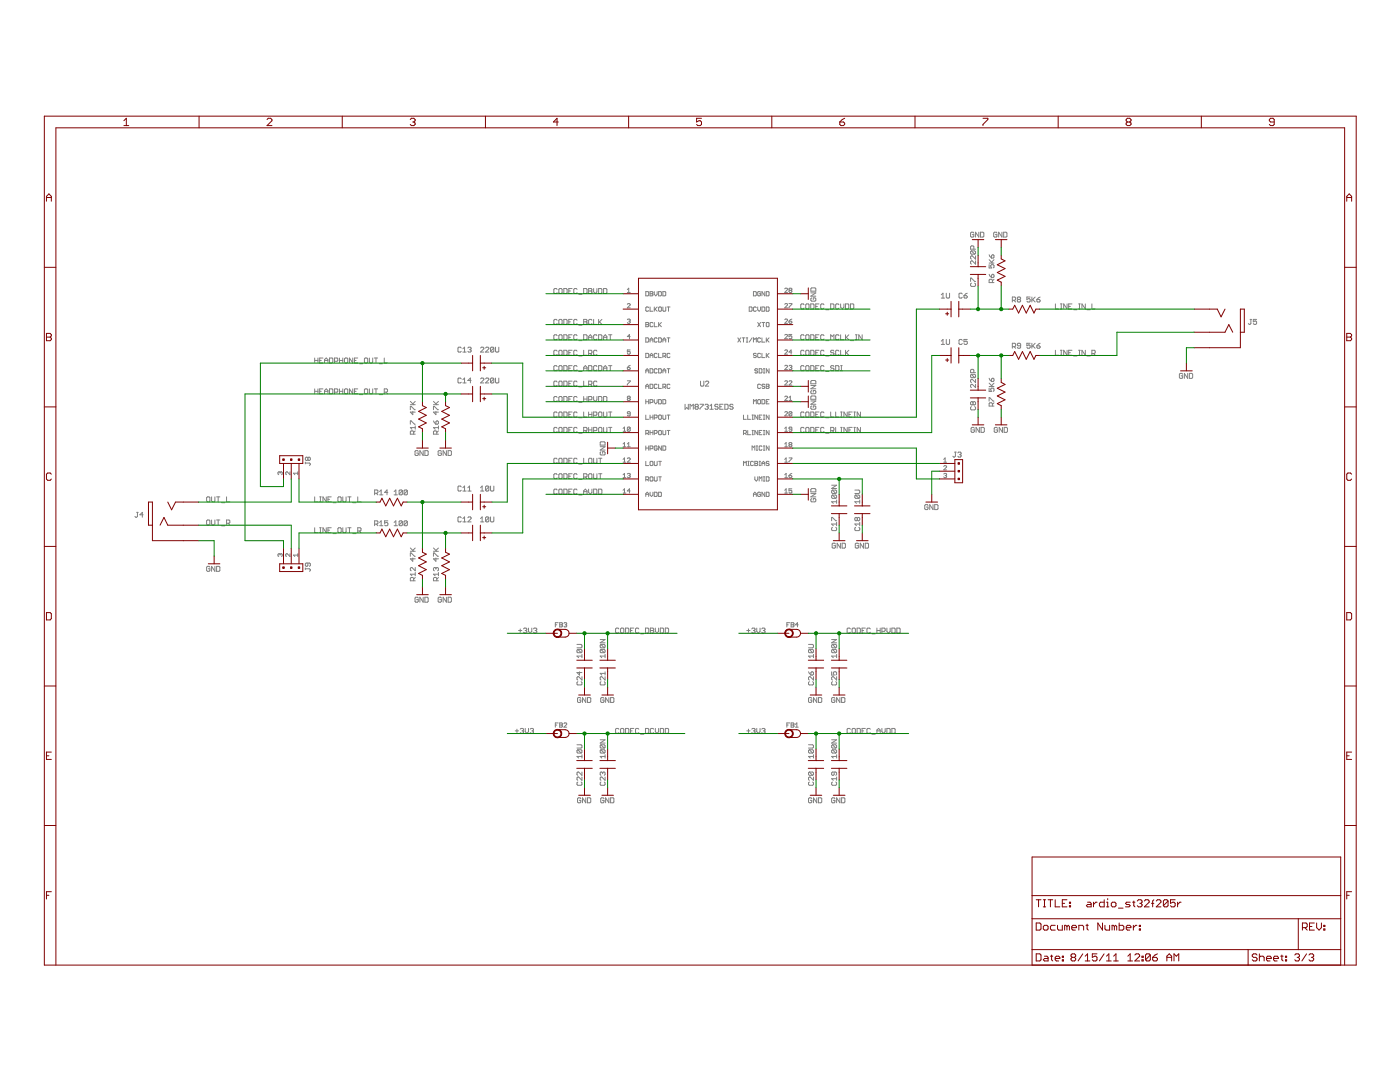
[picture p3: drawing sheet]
<svg xmlns="http://www.w3.org/2000/svg" width="279mm" height="216mm" viewBox="0 0 279 216" stroke-linecap="round" stroke-linejoin="round" font-family="sans-serif">
<g fill="#808080" stroke="#808080" stroke-width=".2">
<path d="M194.7 52v.7z"/>
<path d="M194 52l.7 .7z"/>
<path d="M193.9 52h.1z"/>
<path d="M193.9 52l-.2 .2z"/>
<path d="M193.7 52.2v.3z"/>
<path d="M193.7 52.5l.2 .2z"/>
<path d="M194.7 51.1v.6z"/>
<path d="M194 51.1l.7 .6z"/>
<path d="M193.9 51.1h.1z"/>
<path d="M193.9 51.1l-.2 .1z"/>
<path d="M193.7 51.2v.3z"/>
<path d="M193.7 51.5l.2 .2z"/>
<path d="M193.9 50.7h.6z"/>
<path d="M193.7 50.6l.2 .1z"/>
<path d="M193.7 50.2v.4z"/>
<path d="M193.7 50.2l.2-.1z"/>
<path d="M193.9 50.1h.6z"/>
<path d="M194.5 50.1l.2 .1z"/>
<path d="M194.7 50.2v.4z"/>
<path d="M194.5 50.7l.2-.1z"/>
<path d="M193.9 50.1l.6 .6z"/>
<path d="M193.7 49.7h1z"/>
<path d="M193.7 49.2v.5z"/>
<path d="M193.7 49.2l.2-.1z"/>
<path d="M193.9 49.1h.3z"/>
<path d="M194.2 49.1l.2 .1z"/>
<path d="M194.4 49.2v.5z"/>
<path d="M194.7 76.7v.6z"/>
<path d="M194 76.7l.7 .6z"/>
<path d="M193.9 76.7h.1z"/>
<path d="M193.9 76.7l-.2 .2z"/>
<path d="M193.7 76.9v.3z"/>
<path d="M193.7 77.2l.2 .1z"/>
<path d="M194.7 75.7v.6z"/>
<path d="M194 75.7l.7 .6z"/>
<path d="M193.9 75.7h.1z"/>
<path d="M193.9 75.7l-.2 .2z"/>
<path d="M193.7 75.9v.3z"/>
<path d="M193.7 76.2l.2 .1z"/>
<path d="M193.9 75.4h.6z"/>
<path d="M193.7 75.2l.2 .2z"/>
<path d="M193.7 74.9v.3z"/>
<path d="M193.7 74.9l.2-.2z"/>
<path d="M193.9 74.7h.6z"/>
<path d="M194.5 74.7l.2 .2z"/>
<path d="M194.7 74.9v.3z"/>
<path d="M194.5 75.4l.2-.2z"/>
<path d="M193.9 74.7l.6 .7z"/>
<path d="M193.7 74.4h1z"/>
<path d="M193.7 73.9v.5z"/>
<path d="M193.7 73.9l.2-.2z"/>
<path d="M193.9 73.7h.3z"/>
<path d="M194.2 73.7l.2 .2z"/>
<path d="M194.4 73.9v.5z"/>
<path d="M197.4 52.8v.7z"/>
<path d="M197.4 53.5h.5z"/>
<path d="M197.7 53.1l.2 .4z"/>
<path d="M197.7 53v.1z"/>
<path d="M197.9 52.8l-.2 .2z"/>
<path d="M197.9 52.8h.3z"/>
<path d="M198.2 52.8l.2 .2z"/>
<path d="M198.4 53v.3z"/>
<path d="M198.2 53.5l.2-.2z"/>
<path d="M197.4 52.5h1z"/>
<path d="M197.4 51.8l.7 .7z"/>
<path d="M198.4 51.8l-.5 .5z"/>
<path d="M197.4 50.8l.1 .4z"/>
<path d="M197.5 51.2l.4 .3z"/>
<path d="M197.9 51.5h.3z"/>
<path d="M198.2 51.5l.2-.2z"/>
<path d="M198.4 51v.3z"/>
<path d="M198.2 50.8l.2 .2z"/>
<path d="M198.1 50.8h.1z"/>
<path d="M197.9 51l.2-.2z"/>
<path d="M197.9 51v.5z"/>
<path d="M197.4 77.4v.7z"/>
<path d="M197.4 78.1h.5z"/>
<path d="M197.7 77.8l.2 .3z"/>
<path d="M197.7 77.6v.2z"/>
<path d="M197.7 77.6l.2-.2z"/>
<path d="M197.9 77.4h.3z"/>
<path d="M198.2 77.4l.2 .2z"/>
<path d="M198.4 77.6v.4z"/>
<path d="M198.2 78.1l.2-.1z"/>
<path d="M197.4 77.1h1z"/>
<path d="M197.4 76.5l.7 .6z"/>
<path d="M198.4 76.5l-.5 .5z"/>
<path d="M197.4 75.5l.1 .3z"/>
<path d="M197.5 75.8l.4 .3z"/>
<path d="M197.9 76.1h.3z"/>
<path d="M198.2 76.1l.2-.1z"/>
<path d="M198.4 75.6v.4z"/>
<path d="M198.2 75.5l.2 .1z"/>
<path d="M198.1 75.5h.1z"/>
<path d="M197.9 75.6l.2-.1z"/>
<path d="M197.9 75.6v.5z"/>
<path d="M204.9 59.3h.7z"/>
<path d="M204.9 59.3v.5z"/>
<path d="M204.9 59.8l.4-.2z"/>
<path d="M205.3 59.6h.1z"/>
<path d="M205.4 59.6l.2 .2z"/>
<path d="M205.6 59.8v.3z"/>
<path d="M205.6 60.1l-.2 .2z"/>
<path d="M205.1 60.3h.3z"/>
<path d="M204.9 60.1l.2 .2z"/>
<path d="M205.9 59.3v1z"/>
<path d="M205.9 59.9l.7-.6z"/>
<path d="M206.1 59.8l.5 .5z"/>
<path d="M207.2 59.4l.4-.1z"/>
<path d="M207.2 59.4l-.3 .4z"/>
<path d="M206.9 59.8v.3z"/>
<path d="M206.9 60.1l.2 .2z"/>
<path d="M207.1 60.3h.3z"/>
<path d="M207.4 60.3l.2-.2z"/>
<path d="M207.6 59.9v.2z"/>
<path d="M207.4 59.8l.2 .1z"/>
<path d="M206.9 59.8h.5z"/>
<path d="M204.9 68.5h.7z"/>
<path d="M204.9 68.5v.5z"/>
<path d="M204.9 69l.4-.2z"/>
<path d="M205.3 68.8h.1z"/>
<path d="M205.4 68.8l.2 .2z"/>
<path d="M205.6 69v.3z"/>
<path d="M205.6 69.3l-.2 .2z"/>
<path d="M205.1 69.5h.3z"/>
<path d="M204.9 69.3l.2 .2z"/>
<path d="M205.9 68.5v1z"/>
<path d="M206.6 68.5l-.7 .7z"/>
<path d="M206.1 69l.5 .5z"/>
<path d="M207.2 68.7l.4-.2z"/>
<path d="M207.2 68.7l-.3 .3z"/>
<path d="M206.9 69v.3z"/>
<path d="M206.9 69.3l.2 .2z"/>
<path d="M207.1 69.5h.3z"/>
<path d="M207.4 69.5l.2-.2z"/>
<path d="M207.6 69.2v.1z"/>
<path d="M207.4 69l.2 .2z"/>
<path d="M206.9 69h.5z"/>
<path d="M194.3 85.3l.2 .1z"/>
<path d="M194 85.3h.3z"/>
<path d="M194 85.3l-.2 .1z"/>
<path d="M193.8 85.4v.7z"/>
<path d="M193.8 86.1l.2 .2z"/>
<path d="M194 86.3h.3z"/>
<path d="M194.3 86.3l.2-.2z"/>
<path d="M194.5 85.8v.3z"/>
<path d="M194.1 85.8h.4z"/>
<path d="M194.8 85.3v1z"/>
<path d="M194.8 85.3l.7 1z"/>
<path d="M195.5 85.3v1z"/>
<path d="M195.8 85.3v1z"/>
<path d="M195.8 86.3h.5z"/>
<path d="M196.3 86.3l.1-.2z"/>
<path d="M196.4 85.4v.7z"/>
<path d="M196.3 85.3l.1 .1z"/>
<path d="M195.8 85.3h.5z"/>
<path d="M198.9 85.3l.2 .1z"/>
<path d="M198.6 85.3h.3z"/>
<path d="M198.6 85.3l-.2 .1z"/>
<path d="M198.4 85.4v.7z"/>
<path d="M198.4 86.1l.2 .2z"/>
<path d="M198.6 86.3h.3z"/>
<path d="M198.9 86.3l.2-.2z"/>
<path d="M199.1 85.8v.3z"/>
<path d="M198.8 85.8h.3z"/>
<path d="M199.4 85.3v1z"/>
<path d="M199.4 85.3l.7 1z"/>
<path d="M200.1 85.3v1z"/>
<path d="M200.4 85.3v1z"/>
<path d="M200.4 86.3h.5z"/>
<path d="M200.9 86.3l.2-.2z"/>
<path d="M201.1 85.4v.7z"/>
<path d="M200.9 85.3l.2 .1z"/>
<path d="M200.4 85.3h.5z"/>
<path d="M194.2 46.3l.2 .2z"/>
<path d="M193.9 46.3h.3z"/>
<path d="M193.9 46.3l-.2 .2z"/>
<path d="M193.7 46.5v.7z"/>
<path d="M193.7 47.2l.2 .1z"/>
<path d="M193.9 47.3h.3z"/>
<path d="M194.2 47.3l.2-.1z"/>
<path d="M194.4 46.8v.4z"/>
<path d="M194 46.8h.4z"/>
<path d="M194.7 46.3v1z"/>
<path d="M194.7 46.3l.6 1z"/>
<path d="M195.3 46.3v1z"/>
<path d="M195.7 46.3v1z"/>
<path d="M195.7 47.3h.5z"/>
<path d="M196.2 47.3l.1-.1z"/>
<path d="M196.3 46.5v.7z"/>
<path d="M196.2 46.3l.1 .2z"/>
<path d="M195.7 46.3h.5z"/>
<path d="M198.8 46.3l.2 .2z"/>
<path d="M198.5 46.3h.3z"/>
<path d="M198.5 46.3l-.2 .2z"/>
<path d="M198.3 46.5v.7z"/>
<path d="M198.3 47.2l.2 .1z"/>
<path d="M198.5 47.3h.3z"/>
<path d="M198.8 47.3l.2-.1z"/>
<path d="M199 46.8v.4z"/>
<path d="M198.6 46.8h.4z"/>
<path d="M199.3 46.3v1z"/>
<path d="M199.3 46.3l.7 1z"/>
<path d="M200 46.3v1z"/>
<path d="M200.3 46.3v1z"/>
<path d="M200.3 47.3h.5z"/>
<path d="M200.8 47.3l.2-.1z"/>
<path d="M201 46.5v.7z"/>
<path d="M200.8 46.3l.2 .2z"/>
<path d="M200.3 46.3h.5z"/>
<path d="M81.9 111.5h1z"/>
<path d="M81.9 111.5l.5 .5z"/>
<path d="M82.4 111.3v.7z"/>
<path d="M81.9 110.3v.7z"/>
<path d="M81.9 110.3h.2z"/>
<path d="M82.1 110.3l.6 .7z"/>
<path d="M82.7 111h.2z"/>
<path d="M81.9 110h1z"/>
<path d="M81.9 109.3l.6 .7z"/>
<path d="M82.4 109.8l.5-.5z"/>
<path d="M86.5 111.5h1z"/>
<path d="M86.5 111.5l.5 .5z"/>
<path d="M87 111.3v.7z"/>
<path d="M86.5 110.3v.7z"/>
<path d="M86.5 110.3h.2z"/>
<path d="M86.7 110.3l.6 .7z"/>
<path d="M87.3 111h.2z"/>
<path d="M86.5 110h1z"/>
<path d="M86.5 109.3l.7 .7z"/>
<path d="M87 109.8l.5-.5z"/>
<path d="M78.7 98.1l.3-.3z"/>
<path d="M79 97.8v.9z"/>
<path d="M78.7 98.7h.6z"/>
<path d="M79.7 97.9v.7z"/>
<path d="M79.7 97.9l.1-.1z"/>
<path d="M79.8 97.8h.3z"/>
<path d="M80.1 97.8l.2 .1z"/>
<path d="M80.3 97.9v.7z"/>
<path d="M80.1 98.7l.2-.1z"/>
<path d="M79.8 98.7h.3z"/>
<path d="M79.7 98.6l.1 .1z"/>
<path d="M80.3 97.9l-.6 .7z"/>
<path d="M80.6 97.9v.7z"/>
<path d="M80.6 97.9l.2-.1z"/>
<path d="M80.8 97.8h.3z"/>
<path d="M81.1 97.8l.2 .1z"/>
<path d="M81.3 97.9v.7z"/>
<path d="M81.1 98.7l.2-.1z"/>
<path d="M80.8 98.7h.3z"/>
<path d="M80.6 98.6l.2 .1z"/>
<path d="M81.3 97.9l-.7 .7z"/>
<path d="M78.7 104.2l.3-.3z"/>
<path d="M79 103.9v1z"/>
<path d="M78.7 104.9h.6z"/>
<path d="M79.7 104.1v.7z"/>
<path d="M79.7 104.1l.1-.2z"/>
<path d="M79.8 103.9h.3z"/>
<path d="M80.1 103.9l.2 .2z"/>
<path d="M80.3 104.1v.7z"/>
<path d="M80.1 104.9l.2-.1z"/>
<path d="M79.8 104.9h.3z"/>
<path d="M79.7 104.8l.1 .1z"/>
<path d="M80.3 104.1l-.6 .7z"/>
<path d="M80.6 104.1v.7z"/>
<path d="M80.6 104.1l.2-.2z"/>
<path d="M80.8 103.9h.3z"/>
<path d="M81.1 103.9l.2 .2z"/>
<path d="M81.3 104.1v.7z"/>
<path d="M81.1 104.9l.2-.1z"/>
<path d="M80.8 104.9h.3z"/>
<path d="M80.6 104.8l.2 .1z"/>
<path d="M81.3 104.1l-.7 .7z"/>
<path d="M87.9 119.2l.2 .1z"/>
<path d="M87.6 119.2h.3z"/>
<path d="M87.6 119.2l-.2 .1z"/>
<path d="M87.4 119.3v.7z"/>
<path d="M87.4 120l.2 .2z"/>
<path d="M87.6 120.2h.3z"/>
<path d="M87.9 120.2l.2-.2z"/>
<path d="M88.1 119.7v.3z"/>
<path d="M87.8 119.7h.3z"/>
<path d="M88.4 119.2v1z"/>
<path d="M88.4 119.2l.7 1z"/>
<path d="M89.1 119.2v1z"/>
<path d="M89.4 119.2v1z"/>
<path d="M89.4 120.2h.5z"/>
<path d="M89.9 120.2l.2-.2z"/>
<path d="M90.1 119.3v.7z"/>
<path d="M89.9 119.2l.2 .1z"/>
<path d="M89.4 119.2h.5z"/>
<path d="M83.3 119.2l.2 .1z"/>
<path d="M83 119.2h.3z"/>
<path d="M83 119.2l-.2 .1z"/>
<path d="M82.8 119.3v.7z"/>
<path d="M82.8 120l.2 .2z"/>
<path d="M83 120.2h.3z"/>
<path d="M83.3 120.2l.2-.2z"/>
<path d="M83.5 119.7v.3z"/>
<path d="M83.1 119.7h.4z"/>
<path d="M83.8 119.2v1z"/>
<path d="M83.8 119.2l.7 1z"/>
<path d="M84.5 119.2v1z"/>
<path d="M84.8 119.2v1z"/>
<path d="M84.8 120.2h.5z"/>
<path d="M85.4 120l-.1 .2z"/>
<path d="M85.4 119.3v.7z"/>
<path d="M85.3 119.2l.1 .1z"/>
<path d="M84.8 119.2h.5z"/>
<path d="M95.9 70.3h.7z"/>
<path d="M95.9 70.3l.7-.7z"/>
<path d="M96.6 69.4v.2z"/>
<path d="M96.4 69.3l.2 .1z"/>
<path d="M96.1 69.3h.3z"/>
<path d="M96.1 69.3l-.2 .1z"/>
<path d="M96.9 70.3h.7z"/>
<path d="M96.9 70.3l.7-.7z"/>
<path d="M97.6 69.4v.2z"/>
<path d="M97.4 69.3l.2 .1z"/>
<path d="M97.1 69.3h.3z"/>
<path d="M97.1 69.3l-.2 .1z"/>
<path d="M97.9 69.4v.7z"/>
<path d="M98 69.3l-.1 .1z"/>
<path d="M98 69.3h.4z"/>
<path d="M98.4 69.3l.2 .1z"/>
<path d="M98.6 69.4v.7z"/>
<path d="M98.4 70.3l.2-.2z"/>
<path d="M98 70.3h.4z"/>
<path d="M97.9 70.1l.1 .2z"/>
<path d="M97.9 70.1l.7-.7z"/>
<path d="M98.9 69.3v.8z"/>
<path d="M98.9 70.1l.1 .2z"/>
<path d="M99 70.3h.4z"/>
<path d="M99.4 70.3l.1-.2z"/>
<path d="M99.5 69.3v.8z"/>
<path d="M95.9 76.4h.7z"/>
<path d="M95.9 76.4l.7-.6z"/>
<path d="M96.6 75.6v.2z"/>
<path d="M96.4 75.4l.2 .2z"/>
<path d="M96.1 75.4h.3z"/>
<path d="M96.1 75.4l-.2 .2z"/>
<path d="M96.9 76.4h.7z"/>
<path d="M96.9 76.4l.7-.6z"/>
<path d="M97.6 75.6v.2z"/>
<path d="M97.4 75.4l.2 .2z"/>
<path d="M97.1 75.4h.3z"/>
<path d="M97.1 75.4l-.2 .2z"/>
<path d="M97.9 75.6v.7z"/>
<path d="M98 75.4l-.1 .2z"/>
<path d="M98 75.4h.4z"/>
<path d="M98.4 75.4l.2 .2z"/>
<path d="M98.6 75.6v.7z"/>
<path d="M98.4 76.4l.2-.1z"/>
<path d="M98 76.4h.4z"/>
<path d="M97.9 76.3l.1 .1z"/>
<path d="M98.6 75.6l-.7 .7z"/>
<path d="M98.9 75.4v.9z"/>
<path d="M98.9 76.3l.1 .1z"/>
<path d="M99 76.4h.4z"/>
<path d="M99.4 76.4l.1-.1z"/>
<path d="M99.5 75.4v.9z"/>
<path d="M86.5 82.2h1z"/>
<path d="M86.5 82.2l.5 .5z"/>
<path d="M87 82.1v.6z"/>
<path d="M86.5 81.1v.6z"/>
<path d="M86.5 81.1h.2z"/>
<path d="M86.7 81.1l.6 .6z"/>
<path d="M87.3 81.7h.2z"/>
<path d="M86.5 80.8h1z"/>
<path d="M86.5 80.1l.7 .7z"/>
<path d="M87 80.6l.5-.5z"/>
<path d="M81.9 82.2h1z"/>
<path d="M81.9 82.2l.5 .5z"/>
<path d="M82.4 82.1v.6z"/>
<path d="M81.9 81.1v.6z"/>
<path d="M81.9 81.1h.2z"/>
<path d="M82.1 81.1l.6 .6z"/>
<path d="M82.7 81.7h.2z"/>
<path d="M81.9 80.8h1z"/>
<path d="M81.9 80.1l.6 .7z"/>
<path d="M82.4 80.6l.5-.5z"/>
<path d="M83.3 89.9l.2 .2z"/>
<path d="M83 89.9h.3z"/>
<path d="M82.8 90.1l.2-.2z"/>
<path d="M82.8 90.1v.6z"/>
<path d="M82.8 90.7l.2 .2z"/>
<path d="M83 90.9h.3z"/>
<path d="M83.3 90.9l.2-.2z"/>
<path d="M83.5 90.4v.3z"/>
<path d="M83.1 90.4h.4z"/>
<path d="M83.8 89.9v1z"/>
<path d="M83.8 89.9l.7 1z"/>
<path d="M84.5 89.9v1z"/>
<path d="M84.8 89.9v1z"/>
<path d="M84.8 90.9h.5z"/>
<path d="M85.3 90.9l.1-.2z"/>
<path d="M85.4 90.1v.6z"/>
<path d="M85.3 89.9l.1 .2z"/>
<path d="M84.8 89.9h.5z"/>
<path d="M87.9 89.9l.2 .2z"/>
<path d="M87.6 89.9h.3z"/>
<path d="M87.4 90.1l.2-.2z"/>
<path d="M87.4 90.1v.6z"/>
<path d="M87.4 90.7l.2 .2z"/>
<path d="M87.6 90.9h.3z"/>
<path d="M87.9 90.9l.2-.2z"/>
<path d="M88.1 90.4v.3z"/>
<path d="M87.8 90.4h.3z"/>
<path d="M88.4 89.9v1z"/>
<path d="M88.4 89.9l.7 1z"/>
<path d="M89.1 89.9v1z"/>
<path d="M89.4 89.9v1z"/>
<path d="M89.4 90.9h.5z"/>
<path d="M89.9 90.9l.2-.2z"/>
<path d="M90.1 90.1v.6z"/>
<path d="M89.9 89.9l.2 .2z"/>
<path d="M89.4 89.9h.5z"/>
<path d="M162 59.4l-.2 .2z"/>
<path d="M161.8 59.6v.3z"/>
<path d="M161.8 59.9l.2 .2z"/>
<path d="M162 60.1h.6z"/>
<path d="M162.6 60.1l.2-.2z"/>
<path d="M162.8 59.6v.3z"/>
<path d="M162.6 59.4l.2 .2z"/>
<path d="M162.3 59.4h.3z"/>
<path d="M162.3 59.4v.4z"/>
<path d="M161.8 59.1h1z"/>
<path d="M161.8 59.1l1-.7z"/>
<path d="M161.8 58.4h1z"/>
<path d="M161.8 58.1h1z"/>
<path d="M162.8 57.6v.5z"/>
<path d="M162.6 57.4l.2 .2z"/>
<path d="M162 57.4h.6z"/>
<path d="M162 57.4l-.2 .2z"/>
<path d="M161.8 57.6v.5z"/>
<path d="M161.8 99.6l.2-.1z"/>
<path d="M161.8 99.6v.4z"/>
<path d="M161.8 100l.2 .1z"/>
<path d="M162 100.1h.6z"/>
<path d="M162.6 100.1l.2-.1z"/>
<path d="M162.8 99.6v.4z"/>
<path d="M162.6 99.5l.2 .1z"/>
<path d="M162.3 99.5h.3z"/>
<path d="M162.3 99.5v.3z"/>
<path d="M161.8 99.1h1z"/>
<path d="M161.8 99.1l1-.6z"/>
<path d="M161.8 98.5h1z"/>
<path d="M161.8 98.1h1z"/>
<path d="M162.8 97.7v.4z"/>
<path d="M162.6 97.5l.2 .2z"/>
<path d="M162 97.5h.6z"/>
<path d="M162 97.5l-.2 .2z"/>
<path d="M161.8 97.7v.4z"/>
<path d="M119.9 90.1l-.1 .2z"/>
<path d="M119.8 90.3v.3z"/>
<path d="M119.8 90.6l.1 .2z"/>
<path d="M119.9 90.8h.7z"/>
<path d="M120.6 90.8l.2-.2z"/>
<path d="M120.8 90.3v.3z"/>
<path d="M120.6 90.1l.2 .2z"/>
<path d="M120.3 90.1h.3z"/>
<path d="M120.3 90.1v.4z"/>
<path d="M119.8 89.8h1z"/>
<path d="M119.8 89.8l1-.7z"/>
<path d="M119.8 89.1h1z"/>
<path d="M119.8 88.8h1z"/>
<path d="M120.8 88.3v.5z"/>
<path d="M120.6 88.2l.2 .1z"/>
<path d="M119.9 88.2h.7z"/>
<path d="M119.9 88.2l-.1 .1z"/>
<path d="M119.8 88.3v.5z"/>
<path d="M166 100.1l.3 .3z"/>
<path d="M166 100.1h1z"/>
<path d="M167 99.8v.6z"/>
<path d="M166.1 99.4h.7z"/>
<path d="M166 99.3l.1 .1z"/>
<path d="M166 99v.3z"/>
<path d="M166 99l.1-.2z"/>
<path d="M166.1 98.8h.7z"/>
<path d="M166.8 98.8l.2 .2z"/>
<path d="M167 99v.3z"/>
<path d="M166.8 99.4l.2-.1z"/>
<path d="M166.1 98.8l.7 .6z"/>
<path d="M166.1 98.5h.7z"/>
<path d="M166 98.3l.1 .2z"/>
<path d="M166 98v.3z"/>
<path d="M166 98l.1-.2z"/>
<path d="M166.1 97.8h.7z"/>
<path d="M166.8 97.8l.2 .2z"/>
<path d="M167 98v.3z"/>
<path d="M167 98.3l-.2 .2z"/>
<path d="M166.1 97.8l.7 .7z"/>
<path d="M166 97.5h1z"/>
<path d="M166 97.5l1-.7z"/>
<path d="M166 96.8h1z"/>
<path d="M166 150.9l.3 .4z"/>
<path d="M166 150.9h1z"/>
<path d="M167 150.6v.7z"/>
<path d="M166.1 150.3h.7z"/>
<path d="M166 150.1l.1 .2z"/>
<path d="M166 149.8v.3z"/>
<path d="M166 149.8l.1-.2z"/>
<path d="M166.1 149.6h.7z"/>
<path d="M166.8 149.6l.2 .2z"/>
<path d="M167 149.8v.3z"/>
<path d="M167 150.1l-.2 .2z"/>
<path d="M166.1 149.6l.7 .7z"/>
<path d="M166.1 149.3h.7z"/>
<path d="M166 149.1l.1 .2z"/>
<path d="M166 148.8v.3z"/>
<path d="M166 148.8l.1-.2z"/>
<path d="M166.1 148.6h.7z"/>
<path d="M166.8 148.6l.2 .2z"/>
<path d="M167 148.8v.3z"/>
<path d="M166.8 149.3l.2-.2z"/>
<path d="M166.1 148.6l.7 .7z"/>
<path d="M166 148.3h1z"/>
<path d="M166 148.3l1-.7z"/>
<path d="M166 147.6h1z"/>
<path d="M166.5 159.2l.1 .2z"/>
<path d="M166.1 159.2h.4z"/>
<path d="M166.1 159.2l-.1 .2z"/>
<path d="M166 159.4v.6z"/>
<path d="M166 160l.1 .2z"/>
<path d="M166.1 160.2h.4z"/>
<path d="M166.6 160l-.1 .2z"/>
<path d="M166.6 159.7v.3z"/>
<path d="M166.3 159.7h.3z"/>
<path d="M167 159.2v1z"/>
<path d="M167 159.2l.6 1z"/>
<path d="M167.6 159.2v1z"/>
<path d="M168 159.2v1z"/>
<path d="M168 160.2h.4z"/>
<path d="M168.4 160.2l.2-.2z"/>
<path d="M168.6 159.4v.6z"/>
<path d="M168.4 159.2l.2 .2z"/>
<path d="M168 159.2h.4z"/>
<path d="M161.8 159.2l.2 .2z"/>
<path d="M161.5 159.2h.3z"/>
<path d="M161.5 159.2l-.1 .2z"/>
<path d="M161.4 159.4v.6z"/>
<path d="M161.4 160l.1 .2z"/>
<path d="M161.5 160.2h.3z"/>
<path d="M161.8 160.2l.2-.2z"/>
<path d="M162 159.7v.3z"/>
<path d="M161.7 159.7h.3z"/>
<path d="M162.3 159.2v1z"/>
<path d="M162.3 159.2l.7 1z"/>
<path d="M163 159.2v1z"/>
<path d="M163.3 159.2v1z"/>
<path d="M163.3 160.2h.5z"/>
<path d="M163.8 160.2l.2-.2z"/>
<path d="M164 159.4v.6z"/>
<path d="M163.8 159.2l.2 .2z"/>
<path d="M163.3 159.2h.5z"/>
<path d="M171.2 108.4l.2 .1z"/>
<path d="M170.9 108.4h.3z"/>
<path d="M170.7 108.5l.2-.1z"/>
<path d="M170.7 108.5v.7z"/>
<path d="M170.7 109.2l.2 .2z"/>
<path d="M170.9 109.4h.3z"/>
<path d="M171.2 109.4l.2-.2z"/>
<path d="M171.4 108.9v.3z"/>
<path d="M171 108.9h.4z"/>
<path d="M171.7 108.4v1z"/>
<path d="M171.7 108.4l.6 1z"/>
<path d="M172.3 108.4v1z"/>
<path d="M172.7 108.4v1z"/>
<path d="M172.7 109.4h.5z"/>
<path d="M173.2 109.4l.1-.2z"/>
<path d="M173.3 108.5v.7z"/>
<path d="M173.2 108.4l.1 .1z"/>
<path d="M172.7 108.4h.5z"/>
<path d="M166.6 108.4l.1 .1z"/>
<path d="M166.2 108.4h.4z"/>
<path d="M166.1 108.5l.1-.1z"/>
<path d="M166.1 108.5v.7z"/>
<path d="M166.1 109.2l.1 .2z"/>
<path d="M166.2 109.4h.4z"/>
<path d="M166.6 109.4l.1-.2z"/>
<path d="M166.7 108.9v.3z"/>
<path d="M166.4 108.9h.3z"/>
<path d="M167.1 108.4v1z"/>
<path d="M167.1 108.4l.6 1z"/>
<path d="M167.7 108.4v1z"/>
<path d="M168.1 108.4v1z"/>
<path d="M168.1 109.4h.5z"/>
<path d="M168.6 109.4l.1-.2z"/>
<path d="M168.7 108.5v.7z"/>
<path d="M168.6 108.4l.1 .1z"/>
<path d="M168.1 108.4h.5z"/>
<path d="M119.8 130.9l.3 .3z"/>
<path d="M119.8 130.9h1z"/>
<path d="M120.8 130.6v.6z"/>
<path d="M119.9 130.2h.7z"/>
<path d="M119.8 130.1l.1 .1z"/>
<path d="M119.8 129.8v.3z"/>
<path d="M119.9 129.6l-.1 .2z"/>
<path d="M119.9 129.6h.7z"/>
<path d="M120.6 129.6l.2 .2z"/>
<path d="M120.8 129.8v.3z"/>
<path d="M120.6 130.2l.2-.1z"/>
<path d="M119.9 129.6l.7 .6z"/>
<path d="M119.9 129.3h.7z"/>
<path d="M119.8 129.1l.1 .2z"/>
<path d="M119.8 128.8v.3z"/>
<path d="M119.9 128.6l-.1 .2z"/>
<path d="M119.9 128.6h.7z"/>
<path d="M120.6 128.6l.2 .2z"/>
<path d="M120.8 128.8v.3z"/>
<path d="M120.8 129.1l-.2 .2z"/>
<path d="M119.9 128.6l.7 .7z"/>
<path d="M119.8 128.3h1z"/>
<path d="M119.8 128.3l1-.7z"/>
<path d="M119.8 127.6h1z"/>
<path d="M119.8 150.9l.3 .4z"/>
<path d="M119.8 150.9h1z"/>
<path d="M120.8 150.6v.7z"/>
<path d="M119.9 150.3h.7z"/>
<path d="M119.8 150.1l.1 .2z"/>
<path d="M119.8 149.8v.3z"/>
<path d="M119.9 149.6l-.1 .2z"/>
<path d="M119.9 149.6h.7z"/>
<path d="M120.6 149.6l.2 .2z"/>
<path d="M120.8 149.8v.3z"/>
<path d="M120.8 150.1l-.2 .2z"/>
<path d="M119.9 149.6l.7 .7z"/>
<path d="M119.9 149.3h.7z"/>
<path d="M119.8 149.1l.1 .2z"/>
<path d="M119.8 148.8v.3z"/>
<path d="M119.9 148.6l-.1 .2z"/>
<path d="M119.9 148.6h.7z"/>
<path d="M120.6 148.6l.2 .2z"/>
<path d="M120.8 148.8v.3z"/>
<path d="M120.6 149.3l.2-.2z"/>
<path d="M119.9 148.6l.7 .7z"/>
<path d="M119.8 148.3h1z"/>
<path d="M119.8 148.3l1-.7z"/>
<path d="M119.8 147.6h1z"/>
<path d="M115.8 159.2l.1 .2z"/>
<path d="M115.4 159.2h.4z"/>
<path d="M115.4 159.2l-.1 .2z"/>
<path d="M115.3 159.4v.6z"/>
<path d="M115.3 160l.1 .2z"/>
<path d="M115.4 160.2h.4z"/>
<path d="M115.9 160l-.1 .2z"/>
<path d="M115.9 159.7v.3z"/>
<path d="M115.6 159.7h.3z"/>
<path d="M116.2 159.2v1z"/>
<path d="M116.2 159.2l.7 1z"/>
<path d="M116.9 159.2v1z"/>
<path d="M117.2 159.2v1z"/>
<path d="M117.2 160.2h.5z"/>
<path d="M117.7 160.2l.2-.2z"/>
<path d="M117.9 159.4v.6z"/>
<path d="M117.7 159.2l.2 .2z"/>
<path d="M117.2 159.2h.5z"/>
<path d="M120.4 159.2l.1 .2z"/>
<path d="M120 159.2h.4z"/>
<path d="M120 159.2l-.1 .2z"/>
<path d="M119.9 159.4v.6z"/>
<path d="M119.9 160l.1 .2z"/>
<path d="M120 160.2h.4z"/>
<path d="M120.4 160.2l.1-.2z"/>
<path d="M120.5 159.7v.3z"/>
<path d="M120.2 159.7h.3z"/>
<path d="M120.9 159.2v1z"/>
<path d="M120.9 159.2l.6 1z"/>
<path d="M121.5 159.2v1z"/>
<path d="M121.9 159.2v1z"/>
<path d="M121.9 160.2h.5z"/>
<path d="M122.5 160l-.1 .2z"/>
<path d="M122.5 159.4v.6z"/>
<path d="M122.4 159.2l.1 .2z"/>
<path d="M121.9 159.2h.5z"/>
<path d="M120.4 139.2l.1 .1z"/>
<path d="M120 139.2h.4z"/>
<path d="M120 139.2l-.1 .1z"/>
<path d="M119.9 139.3v.7z"/>
<path d="M119.9 140l.1 .2z"/>
<path d="M120 140.2h.4z"/>
<path d="M120.4 140.2l.1-.2z"/>
<path d="M120.5 139.7v.3z"/>
<path d="M120.2 139.7h.3z"/>
<path d="M120.9 139.2v1z"/>
<path d="M120.9 139.2l.6 1z"/>
<path d="M121.5 139.2v1z"/>
<path d="M121.9 139.2v1z"/>
<path d="M121.9 140.2h.5z"/>
<path d="M122.4 140.2l.1-.2z"/>
<path d="M122.5 139.3v.7z"/>
<path d="M122.4 139.2l.1 .1z"/>
<path d="M121.9 139.2h.5z"/>
<path d="M115.8 139.2l.1 .1z"/>
<path d="M115.4 139.2h.4z"/>
<path d="M115.3 139.3l.1-.1z"/>
<path d="M115.3 139.3v.7z"/>
<path d="M115.3 140l.1 .2z"/>
<path d="M115.4 140.2h.4z"/>
<path d="M115.8 140.2l.1-.2z"/>
<path d="M115.9 139.7v.3z"/>
<path d="M115.6 139.7h.3z"/>
<path d="M116.2 139.2v1z"/>
<path d="M116.2 139.2l.7 1z"/>
<path d="M116.9 139.2v1z"/>
<path d="M117.2 139.2v1z"/>
<path d="M117.2 140.2h.5z"/>
<path d="M117.7 140.2l.2-.2z"/>
<path d="M117.9 139.3v.7z"/>
<path d="M117.7 139.2l.2 .1z"/>
<path d="M117.2 139.2h.5z"/>
<path d="M166 130.9l.3 .3z"/>
<path d="M166 130.9h1z"/>
<path d="M167 130.6v.6z"/>
<path d="M166.1 130.2h.7z"/>
<path d="M166 130.1l.1 .1z"/>
<path d="M166 129.8v.3z"/>
<path d="M166 129.8l.1-.2z"/>
<path d="M166.1 129.6h.7z"/>
<path d="M166.8 129.6l.2 .2z"/>
<path d="M167 129.8v.3z"/>
<path d="M166.8 130.2l.2-.1z"/>
<path d="M166.1 129.6l.7 .6z"/>
<path d="M166.1 129.3h.7z"/>
<path d="M166 129.1l.1 .2z"/>
<path d="M166 128.8v.3z"/>
<path d="M166 128.8l.1-.2z"/>
<path d="M166.1 128.6h.7z"/>
<path d="M166.8 128.6l.2 .2z"/>
<path d="M167 128.8v.3z"/>
<path d="M167 129.1l-.2 .2z"/>
<path d="M166.1 128.6l.7 .7z"/>
<path d="M166 128.3h1z"/>
<path d="M166 128.3l1-.7z"/>
<path d="M166 127.6h1z"/>
<path d="M161.8 139.2l.2 .1z"/>
<path d="M161.5 139.2h.3z"/>
<path d="M161.4 139.3l.1-.1z"/>
<path d="M161.4 139.3v.7z"/>
<path d="M161.4 140l.1 .2z"/>
<path d="M161.5 140.2h.3z"/>
<path d="M161.8 140.2l.2-.2z"/>
<path d="M162 139.7v.3z"/>
<path d="M161.7 139.7h.3z"/>
<path d="M162.3 139.2v1z"/>
<path d="M162.3 139.2l.7 1z"/>
<path d="M163 139.2v1z"/>
<path d="M163.3 139.2v1z"/>
<path d="M163.3 140.2h.5z"/>
<path d="M163.8 140.2l.2-.2z"/>
<path d="M164 139.3v.7z"/>
<path d="M163.8 139.2l.2 .1z"/>
<path d="M163.3 139.2h.5z"/>
<path d="M166.5 139.2l.1 .1z"/>
<path d="M166.1 139.2h.4z"/>
<path d="M166 139.3l.1-.1z"/>
<path d="M166 139.3v.7z"/>
<path d="M166 140l.1 .2z"/>
<path d="M166.1 140.2h.4z"/>
<path d="M166.5 140.2l.1-.2z"/>
<path d="M166.6 139.7v.3z"/>
<path d="M166.3 139.7h.3z"/>
<path d="M167 139.2v1z"/>
<path d="M167 139.2l.6 1z"/>
<path d="M167.6 139.2v1z"/>
<path d="M168 139.2v1z"/>
<path d="M168 140.2h.4z"/>
<path d="M168.4 140.2l.2-.2z"/>
<path d="M168.6 139.3v.7z"/>
<path d="M168.4 139.2l.2 .1z"/>
<path d="M168 139.2h.4z"/>
<path d="M170.6 100.1l.3 .3z"/>
<path d="M170.6 100.1h1z"/>
<path d="M171.6 99.8v.6z"/>
<path d="M170.8 99.4h.6z"/>
<path d="M170.6 99.3l.2 .1z"/>
<path d="M170.6 99v.3z"/>
<path d="M170.8 98.8l-.2 .2z"/>
<path d="M170.8 98.8h.6z"/>
<path d="M171.4 98.8l.2 .2z"/>
<path d="M171.6 99v.3z"/>
<path d="M171.4 99.4l.2-.1z"/>
<path d="M170.8 98.8l.6 .6z"/>
<path d="M170.6 98.5h.8z"/>
<path d="M171.4 98.5l.2-.2z"/>
<path d="M171.6 98v.3z"/>
<path d="M171.4 97.8l.2 .2z"/>
<path d="M170.6 97.8h.8z"/>
<path d="M161.4 150.9l.3 .4z"/>
<path d="M161.4 150.9h.9z"/>
<path d="M162.3 150.6v.7z"/>
<path d="M161.5 150.3h.7z"/>
<path d="M161.4 150.1l.1 .2z"/>
<path d="M161.4 149.8v.3z"/>
<path d="M161.4 149.8l.1-.2z"/>
<path d="M161.5 149.6h.7z"/>
<path d="M162.2 149.6l.1 .2z"/>
<path d="M162.3 149.8v.3z"/>
<path d="M162.3 150.1l-.1 .2z"/>
<path d="M161.5 149.6l.7 .7z"/>
<path d="M161.4 149.3h.8z"/>
<path d="M162.2 149.3l.1-.2z"/>
<path d="M162.3 148.8v.3z"/>
<path d="M162.2 148.6l.1 .2z"/>
<path d="M161.4 148.6h.8z"/>
<path d="M161.4 130.9l.3 .3z"/>
<path d="M161.4 130.9h.9z"/>
<path d="M162.3 130.6v.6z"/>
<path d="M161.5 130.2h.7z"/>
<path d="M161.4 130.1l.1 .1z"/>
<path d="M161.4 129.8v.3z"/>
<path d="M161.4 129.8l.1-.2z"/>
<path d="M161.5 129.6h.7z"/>
<path d="M162.2 129.6l.1 .2z"/>
<path d="M162.3 129.8v.3z"/>
<path d="M162.2 130.2l.1-.1z"/>
<path d="M161.5 129.6l.7 .6z"/>
<path d="M161.4 129.3h.8z"/>
<path d="M162.2 129.3l.1-.2z"/>
<path d="M162.3 128.8v.3z"/>
<path d="M162.2 128.6l.1 .2z"/>
<path d="M161.4 128.6h.8z"/>
<path d="M115.1 150.9l.4 .4z"/>
<path d="M115.1 150.9h1z"/>
<path d="M116.1 150.6v.7z"/>
<path d="M115.3 150.3h.7z"/>
<path d="M115.1 150.1l.2 .2z"/>
<path d="M115.1 149.8v.3z"/>
<path d="M115.1 149.8l.2-.2z"/>
<path d="M115.3 149.6h.7z"/>
<path d="M116 149.6l.1 .2z"/>
<path d="M116.1 149.8v.3z"/>
<path d="M116.1 150.1l-.1 .2z"/>
<path d="M115.3 149.6l.7 .7z"/>
<path d="M115.1 149.3h.9z"/>
<path d="M116 149.3l.1-.2z"/>
<path d="M116.1 148.8v.3z"/>
<path d="M116 148.6l.1 .2z"/>
<path d="M115.1 148.6h.9z"/>
<path d="M115.1 130.9l.4 .3z"/>
<path d="M115.1 130.9h1z"/>
<path d="M116.1 130.6v.6z"/>
<path d="M115.3 130.2h.7z"/>
<path d="M115.1 130.1l.2 .1z"/>
<path d="M115.1 129.8v.3z"/>
<path d="M115.1 129.8l.2-.2z"/>
<path d="M115.3 129.6h.7z"/>
<path d="M116 129.6l.1 .2z"/>
<path d="M116.1 129.8v.3z"/>
<path d="M116 130.2l.1-.1z"/>
<path d="M115.3 129.6l.7 .6z"/>
<path d="M115.1 129.3h.9z"/>
<path d="M116 129.3l.1-.2z"/>
<path d="M116.1 128.8v.3z"/>
<path d="M116 128.6l.1 .2z"/>
<path d="M115.1 128.6h.9z"/>
<path d="M96.2 97l-.3 .3z"/>
<path d="M96.2 97v1z"/>
<path d="M95.9 98h.7z"/>
<path d="M96.9 97.2v.6z"/>
<path d="M96.9 97.2l.2-.2z"/>
<path d="M97.1 97h.3z"/>
<path d="M97.4 97l.2 .2z"/>
<path d="M97.6 97.2v.6z"/>
<path d="M97.6 97.8l-.2 .2z"/>
<path d="M97.1 98h.3z"/>
<path d="M96.9 97.8l.2 .2z"/>
<path d="M96.9 97.8l.7-.6z"/>
<path d="M97.9 97v.8z"/>
<path d="M97.9 97.8l.1 .2z"/>
<path d="M98 98h.4z"/>
<path d="M98.4 98l.2-.2z"/>
<path d="M98.6 97v.8z"/>
<path d="M96.2 103.1l-.3 .4z"/>
<path d="M96.2 103.1v1z"/>
<path d="M95.9 104.1h.7z"/>
<path d="M96.9 103.3v.7z"/>
<path d="M96.9 103.3l.2-.2z"/>
<path d="M97.1 103.1h.3z"/>
<path d="M97.4 103.1l.2 .2z"/>
<path d="M97.6 103.3v.7z"/>
<path d="M97.6 104l-.2 .1z"/>
<path d="M97.1 104.1h.3z"/>
<path d="M96.9 104l.2 .1z"/>
<path d="M97.6 103.3l-.7 .7z"/>
<path d="M97.9 103.1v.9z"/>
<path d="M97.9 104l.1 .1z"/>
<path d="M98 104.1h.4z"/>
<path d="M98.4 104.1l.2-.1z"/>
<path d="M98.6 103.1v.9z"/>
<path d="M187.9 68.1l.3-.4z"/>
<path d="M188.2 67.7v1z"/>
<path d="M187.9 68.7h.6z"/>
<path d="M188.8 67.7v.9z"/>
<path d="M188.8 68.6l.2 .1z"/>
<path d="M189 68.7h.4z"/>
<path d="M189.5 68.6l-.1 .1z"/>
<path d="M189.5 67.7v.9z"/>
<path d="M187.9 58.8l.3-.3z"/>
<path d="M188.2 58.5v1z"/>
<path d="M187.9 59.5h.6z"/>
<path d="M188.8 58.5v.8z"/>
<path d="M188.8 59.3l.2 .2z"/>
<path d="M189 59.5h.4z"/>
<path d="M189.5 59.3l-.1 .2z"/>
<path d="M189.5 58.5v.8z"/>
<path d="M161.8 81.2l.2-.2z"/>
<path d="M161.8 81.2v.3z"/>
<path d="M161.8 81.5l.2 .2z"/>
<path d="M162 81.7h.6z"/>
<path d="M162.6 81.7l.2-.2z"/>
<path d="M162.8 81.2v.3z"/>
<path d="M162.6 81l.2 .2z"/>
<path d="M162.3 81h.3z"/>
<path d="M162.3 81v.3z"/>
<path d="M161.8 80.7h1z"/>
<path d="M161.8 80.7l1-.7z"/>
<path d="M161.8 80h1z"/>
<path d="M161.8 79.7h1z"/>
<path d="M162.8 79.2v.5z"/>
<path d="M162.6 79l.2 .2z"/>
<path d="M162 79h.6z"/>
<path d="M162 79l-.2 .2z"/>
<path d="M161.8 79.2v.5z"/>
<path d="M162 77.9l-.2 .2z"/>
<path d="M161.8 78.1v.3z"/>
<path d="M161.8 78.4l.2 .2z"/>
<path d="M162 78.6h.6z"/>
<path d="M162.8 78.4l-.2 .2z"/>
<path d="M162.8 78.1v.3z"/>
<path d="M162.6 77.9l.2 .2z"/>
<path d="M162.3 77.9h.3z"/>
<path d="M162.3 77.9v.4z"/>
<path d="M161.8 77.6h1z"/>
<path d="M161.8 77.6l1-.7z"/>
<path d="M161.8 76.9h1z"/>
<path d="M161.8 76.6h1z"/>
<path d="M162.8 76.1v.5z"/>
<path d="M162.6 75.9l.2 .2z"/>
<path d="M162 75.9h.6z"/>
<path d="M162 75.9l-.2 .2z"/>
<path d="M161.8 76.1v.5z"/>
<path d="M41.7 113l.2 .2z"/>
<path d="M41.4 113h.3z"/>
<path d="M41.4 113l-.2 .2z"/>
<path d="M41.2 113.2v.6z"/>
<path d="M41.2 113.8l.2 .2z"/>
<path d="M41.4 114h.3z"/>
<path d="M41.7 114l.2-.2z"/>
<path d="M41.9 113.5v.3z"/>
<path d="M41.6 113.5h.3z"/>
<path d="M42.2 113v1z"/>
<path d="M42.2 113l.7 1z"/>
<path d="M42.9 113v1z"/>
<path d="M43.2 113v1z"/>
<path d="M43.2 114h.5z"/>
<path d="M43.7 114l.2-.2z"/>
<path d="M43.9 113.2v.6z"/>
<path d="M43.7 113l.2 .2z"/>
<path d="M43.2 113h.5z"/>
<path d="M235.9 74.5l.1 .2z"/>
<path d="M235.5 74.5h.4z"/>
<path d="M235.5 74.5l-.1 .2z"/>
<path d="M235.4 74.7v.6z"/>
<path d="M235.4 75.3l.1 .2z"/>
<path d="M235.5 75.5h.4z"/>
<path d="M236 75.3l-.1 .2z"/>
<path d="M236 75v.3z"/>
<path d="M235.7 75h.3z"/>
<path d="M236.4 74.5v1z"/>
<path d="M236.4 74.5l.6 1z"/>
<path d="M237 74.5v1z"/>
<path d="M237.4 74.5v1z"/>
<path d="M237.4 75.5h.4z"/>
<path d="M237.8 75.5l.2-.2z"/>
<path d="M238 74.7v.6z"/>
<path d="M237.8 74.5l.2 .2z"/>
<path d="M237.4 74.5h.4z"/>
<path d="M136.7 80.7v1z"/>
<path d="M137.1 81.3l-.4 .4z"/>
<path d="M137.1 81.3l.3 .4z"/>
<path d="M137.4 80.7v1z"/>
<path d="M137.7 80.7v1z"/>
<path d="M137.7 80.7l.3 .3z"/>
<path d="M138 81l.4-.3z"/>
<path d="M138.4 80.7v1z"/>
<path d="M138.7 80.8l.2-.1z"/>
<path d="M138.9 80.7h.3z"/>
<path d="M139.2 80.7l.2 .1z"/>
<path d="M139.4 80.8v.2z"/>
<path d="M139.2 81.2l.2-.2z"/>
<path d="M139.2 81.2l.2 .1z"/>
<path d="M139.4 81.3v.2z"/>
<path d="M139.4 81.5l-.2 .2z"/>
<path d="M138.9 81.7h.3z"/>
<path d="M138.7 81.5l.2 .2z"/>
<path d="M138.7 81.3v.2z"/>
<path d="M138.7 81.3l.2-.1z"/>
<path d="M138.7 81l.2 .2z"/>
<path d="M138.7 80.8v.2z"/>
<path d="M138.9 81.2h.3z"/>
<path d="M139.7 80.7h.7z"/>
<path d="M140.4 80.7v.1z"/>
<path d="M140.4 80.8l-.7 .7z"/>
<path d="M139.7 81.5v.2z"/>
<path d="M140.8 80.7l-.1 .1z"/>
<path d="M140.8 80.7h.4z"/>
<path d="M141.2 80.7l.2 .1z"/>
<path d="M141.4 80.8v.2z"/>
<path d="M141.2 81.2l.2-.2z"/>
<path d="M141 81.2h.2z"/>
<path d="M141.2 81.2l.2 .1z"/>
<path d="M141.4 81.3v.2z"/>
<path d="M141.4 81.5l-.2 .2z"/>
<path d="M140.8 81.7h.4z"/>
<path d="M140.7 81.5l.1 .2z"/>
<path d="M141.7 81l.3-.3z"/>
<path d="M142 80.7v1z"/>
<path d="M141.7 81.7h.6z"/>
<path d="M143.2 80.7l.1 .1z"/>
<path d="M142.8 80.7h.4z"/>
<path d="M142.7 80.8l.1-.1z"/>
<path d="M142.7 80.8v.2z"/>
<path d="M142.7 81l.1 .2z"/>
<path d="M142.8 81.2h.4z"/>
<path d="M143.2 81.2l.1 .1z"/>
<path d="M143.3 81.3v.2z"/>
<path d="M143.3 81.5l-.1 .2z"/>
<path d="M142.8 81.7h.4z"/>
<path d="M142.7 81.5l.1 .2z"/>
<path d="M143.7 80.7h.6z"/>
<path d="M143.7 80.7v1z"/>
<path d="M143.7 81.7h.6z"/>
<path d="M143.7 81.2h.3z"/>
<path d="M144.7 80.7v1z"/>
<path d="M144.7 81.7h.4z"/>
<path d="M145.1 81.7l.2-.2z"/>
<path d="M145.3 80.8v.7z"/>
<path d="M145.1 80.7l.2 .1z"/>
<path d="M144.7 80.7h.4z"/>
<path d="M146.1 80.7l.2 .1z"/>
<path d="M145.8 80.7h.3z"/>
<path d="M145.8 80.7l-.2 .1z"/>
<path d="M145.6 80.8v.2z"/>
<path d="M145.6 81l.2 .2z"/>
<path d="M145.8 81.2h.3z"/>
<path d="M146.1 81.2l.2 .1z"/>
<path d="M146.3 81.3v.2z"/>
<path d="M146.3 81.5l-.2 .2z"/>
<path d="M145.8 81.7h.3z"/>
<path d="M145.6 81.5l.2 .2z"/>
<path d="M185.1 100.7l.1 .2z"/>
<path d="M184.7 100.7h.4z"/>
<path d="M184.7 100.7l-.1 .2z"/>
<path d="M184.6 100.9v.6z"/>
<path d="M184.6 101.5l.1 .2z"/>
<path d="M184.7 101.7h.4z"/>
<path d="M185.2 101.5l-.1 .2z"/>
<path d="M185.2 101.2v.3z"/>
<path d="M184.9 101.2h.3z"/>
<path d="M185.5 100.7v1z"/>
<path d="M185.5 100.7l.7 1z"/>
<path d="M186.2 100.7v1z"/>
<path d="M186.5 100.7v1z"/>
<path d="M186.5 101.7h.5z"/>
<path d="M187 101.7l.2-.2z"/>
<path d="M187.2 100.9v.6z"/>
<path d="M187 100.7l.2 .2z"/>
<path d="M186.5 100.7h.5z"/>
<path d="M193.9 56.5l-.2 .2z"/>
<path d="M193.7 56.7v.3z"/>
<path d="M193.7 57l.2 .1z"/>
<path d="M193.9 57.1h.6z"/>
<path d="M194.5 57.1l.2-.1z"/>
<path d="M194.7 56.7v.3z"/>
<path d="M194.5 56.5l.2 .2z"/>
<path d="M193.7 55.5v.7z"/>
<path d="M193.7 55.5h.2z"/>
<path d="M193.9 55.5l.6 .7z"/>
<path d="M194.5 56.2h.2z"/>
<path d="M193.9 81.1l-.2 .2z"/>
<path d="M193.7 81.3v.3z"/>
<path d="M193.7 81.6l.2 .2z"/>
<path d="M193.9 81.8h.6z"/>
<path d="M194.5 81.8l.2-.2z"/>
<path d="M194.7 81.3v.3z"/>
<path d="M194.5 81.1l.2 .2z"/>
<path d="M193.7 80.6l.2 .2z"/>
<path d="M193.7 80.3v.3z"/>
<path d="M193.7 80.3l.2-.2z"/>
<path d="M193.9 80.1h.1z"/>
<path d="M194 80.1l.2 .2z"/>
<path d="M194.2 80.3l.2-.2z"/>
<path d="M194.4 80.1h.1z"/>
<path d="M194.5 80.1l.2 .2z"/>
<path d="M194.7 80.3v.3z"/>
<path d="M194.5 80.8l.2-.2z"/>
<path d="M194.4 80.8h.1z"/>
<path d="M194.2 80.6l.2 .2z"/>
<path d="M194.2 80.6l-.2 .2z"/>
<path d="M193.9 80.8h.1z"/>
<path d="M194.2 80.3v.3z"/>
<path d="M197.4 56.4h1z"/>
<path d="M197.4 55.9v.5z"/>
<path d="M197.5 55.7l-.1 .2z"/>
<path d="M197.5 55.7h.4z"/>
<path d="M197.9 55.7l.2 .2z"/>
<path d="M198.1 55.9v.5z"/>
<path d="M198.1 56l.3-.3z"/>
<path d="M197.4 54.7l.1 .4z"/>
<path d="M197.5 55.1l.4 .3z"/>
<path d="M197.9 55.4h.3z"/>
<path d="M198.2 55.4l.2-.2z"/>
<path d="M198.4 54.9v.3z"/>
<path d="M198.2 54.7l.2 .2z"/>
<path d="M198.1 54.7h.1z"/>
<path d="M198.1 54.7l-.2 .2z"/>
<path d="M197.9 54.9v.5z"/>
<path d="M197.4 81h1z"/>
<path d="M197.4 80.5v.5z"/>
<path d="M197.5 80.4l-.1 .1z"/>
<path d="M197.5 80.4h.4z"/>
<path d="M197.9 80.4l.2 .1z"/>
<path d="M198.1 80.5v.5z"/>
<path d="M198.1 80.7l.3-.3z"/>
<path d="M197.4 79.4v.6z"/>
<path d="M197.4 79.4h.1z"/>
<path d="M197.5 79.4l.7 .6z"/>
<path d="M198.2 80h.2z"/>
<path d="M202 59.3v1z"/>
<path d="M202 59.3h.5z"/>
<path d="M202.5 59.3l.2 .1z"/>
<path d="M202.7 59.4v.4z"/>
<path d="M202.7 59.8l-.2 .1z"/>
<path d="M202 59.9h.5z"/>
<path d="M202.4 59.9l.3 .4z"/>
<path d="M203.2 59.3l-.2 .1z"/>
<path d="M203.2 59.3h.3z"/>
<path d="M203.5 59.3l.2 .1z"/>
<path d="M203.7 59.4v.2z"/>
<path d="M203.7 59.6l-.2 .2z"/>
<path d="M203.5 59.8l.2 .1z"/>
<path d="M203.7 59.9v.2z"/>
<path d="M203.7 60.1l-.2 .2z"/>
<path d="M203.2 60.3h.3z"/>
<path d="M203 60.1l.2 .2z"/>
<path d="M203 59.9v.2z"/>
<path d="M203.2 59.8l-.2 .1z"/>
<path d="M203 59.6l.2 .2z"/>
<path d="M203 59.4v.2z"/>
<path d="M203.2 59.8h.3z"/>
<path d="M202 68.5v1z"/>
<path d="M202 68.5h.5z"/>
<path d="M202.5 68.5l.2 .2z"/>
<path d="M202.7 68.7v.3z"/>
<path d="M202.7 69l-.2 .2z"/>
<path d="M202 69.2h.5z"/>
<path d="M202.4 69.2l.3 .3z"/>
<path d="M203 69.3l.2 .2z"/>
<path d="M203.2 69.5h.3z"/>
<path d="M203.5 69.5l.2-.2z"/>
<path d="M203.7 68.7v.6z"/>
<path d="M203.5 68.5l.2 .2z"/>
<path d="M203.2 68.5h.3z"/>
<path d="M203.2 68.5l-.2 .2z"/>
<path d="M203 68.7v.1z"/>
<path d="M203 68.8l.2 .2z"/>
<path d="M203.2 69h.5z"/>
<path d="M81.9 115.9h1z"/>
<path d="M81.9 115.4v.5z"/>
<path d="M81.9 115.4l.2-.2z"/>
<path d="M82.1 115.2h.3z"/>
<path d="M82.4 115.2l.1 .2z"/>
<path d="M82.5 115.4v.5z"/>
<path d="M82.9 115.2l-.4 .4z"/>
<path d="M81.9 114.6l.3 .3z"/>
<path d="M81.9 114.6h1z"/>
<path d="M82.9 114.2v.7z"/>
<path d="M82.9 113.2v.7z"/>
<path d="M82.2 113.2l.7 .7z"/>
<path d="M82.1 113.2h.1z"/>
<path d="M82.1 113.2l-.2 .2z"/>
<path d="M81.9 113.4v.3z"/>
<path d="M81.9 113.7l.2 .2z"/>
<path d="M86.5 115.9h1z"/>
<path d="M86.5 115.4v.5z"/>
<path d="M86.5 115.4l.2-.2z"/>
<path d="M86.7 115.2h.3z"/>
<path d="M87 115.2l.2 .2z"/>
<path d="M87.2 115.4v.5z"/>
<path d="M87.5 115.2l-.3 .4z"/>
<path d="M86.5 114.6l.3 .3z"/>
<path d="M86.5 114.6h1z"/>
<path d="M87.5 114.2v.7z"/>
<path d="M86.5 113.7l.2 .2z"/>
<path d="M86.5 113.4v.3z"/>
<path d="M86.5 113.4l.2-.2z"/>
<path d="M86.7 113.2h.1z"/>
<path d="M86.8 113.2l.2 .2z"/>
<path d="M87 113.4v.2z"/>
<path d="M87 113.4l.2-.2z"/>
<path d="M87.2 113.2h.1z"/>
<path d="M87.3 113.2l.2 .2z"/>
<path d="M87.5 113.4v.3z"/>
<path d="M87.3 113.9l.2-.2z"/>
<path d="M74.8 97.8v.9z"/>
<path d="M74.8 97.8h.4z"/>
<path d="M75.2 97.8l.2 .1z"/>
<path d="M75.4 97.9v.4z"/>
<path d="M75.4 98.3l-.2 .1z"/>
<path d="M74.8 98.4h.4z"/>
<path d="M75.1 98.4l.3 .3z"/>
<path d="M75.8 98.1l.3-.3z"/>
<path d="M76.1 97.8v.9z"/>
<path d="M75.8 98.7h.6z"/>
<path d="M77.2 97.8v.9z"/>
<path d="M77.2 97.8l-.4 .5z"/>
<path d="M76.8 98.3h.6z"/>
<path d="M74.8 103.9v1z"/>
<path d="M74.8 103.9h.4z"/>
<path d="M75.2 103.9l.2 .2z"/>
<path d="M75.4 104.1v.3z"/>
<path d="M75.4 104.4l-.2 .2z"/>
<path d="M74.8 104.6h.4z"/>
<path d="M75.1 104.6l.3 .3z"/>
<path d="M75.8 104.2l.3-.3z"/>
<path d="M76.1 103.9v1z"/>
<path d="M75.8 104.9h.6z"/>
<path d="M76.8 103.9h.6z"/>
<path d="M76.8 103.9v.5z"/>
<path d="M76.8 104.4l.3-.2z"/>
<path d="M77.1 104.2h.1z"/>
<path d="M77.2 104.2l.2 .2z"/>
<path d="M77.4 104.4v.4z"/>
<path d="M77.2 104.9l.2-.1z"/>
<path d="M76.9 104.9h.3z"/>
<path d="M76.8 104.8l.1 .1z"/>
<path d="M91.9 69.3l.2 .1z"/>
<path d="M91.5 69.3h.4z"/>
<path d="M91.5 69.3l-.1 .1z"/>
<path d="M91.4 69.4v.7z"/>
<path d="M91.4 70.1l.1 .2z"/>
<path d="M91.5 70.3h.4z"/>
<path d="M91.9 70.3l.2-.2z"/>
<path d="M92.4 69.6l.3-.3z"/>
<path d="M92.7 69.3v1z"/>
<path d="M92.4 70.3h.6z"/>
<path d="M93.4 69.4l.1-.1z"/>
<path d="M93.5 69.3h.4z"/>
<path d="M93.9 69.3l.1 .1z"/>
<path d="M94 69.4v.2z"/>
<path d="M94 69.6l-.1 .2z"/>
<path d="M93.7 69.8h.2z"/>
<path d="M93.9 69.8l.1 .1z"/>
<path d="M94 69.9v.2z"/>
<path d="M94 70.1l-.1 .2z"/>
<path d="M93.5 70.3h.4z"/>
<path d="M93.4 70.1l.1 .2z"/>
<path d="M91.9 75.4l.2 .2z"/>
<path d="M91.5 75.4h.4z"/>
<path d="M91.5 75.4l-.1 .2z"/>
<path d="M91.4 75.6v.7z"/>
<path d="M91.4 76.3l.1 .1z"/>
<path d="M91.5 76.4h.4z"/>
<path d="M91.9 76.4l.2-.1z"/>
<path d="M92.4 75.8l.3-.4z"/>
<path d="M92.7 75.4v1z"/>
<path d="M92.4 76.4h.6z"/>
<path d="M93.9 75.4v1z"/>
<path d="M93.4 75.9l.5-.5z"/>
<path d="M93.4 75.9h.6z"/>
<path d="M86.5 86.6h1z"/>
<path d="M86.5 86.1v.5z"/>
<path d="M86.5 86.1l.2-.1z"/>
<path d="M86.7 86h.3z"/>
<path d="M87 86l.2 .1z"/>
<path d="M87.2 86.1v.5z"/>
<path d="M87.2 86.3l.3-.3z"/>
<path d="M86.5 85.3l.3 .3z"/>
<path d="M86.5 85.3h1z"/>
<path d="M87.5 85v.6z"/>
<path d="M86.5 84l.2 .3z"/>
<path d="M86.7 84.3l.3 .3z"/>
<path d="M87 84.6h.3z"/>
<path d="M87.3 84.6l.2-.1z"/>
<path d="M87.5 84.2v.3z"/>
<path d="M87.3 84l.2 .2z"/>
<path d="M87.2 84h.1z"/>
<path d="M87.2 84l-.2 .2z"/>
<path d="M87 84.2v.4z"/>
<path d="M81.9 86.6h1z"/>
<path d="M81.9 86.1v.5z"/>
<path d="M81.9 86.1l.2-.1z"/>
<path d="M82.1 86h.3z"/>
<path d="M82.4 86l.1 .1z"/>
<path d="M82.5 86.1v.5z"/>
<path d="M82.5 86.3l.4-.3z"/>
<path d="M81.9 85.3l.3 .3z"/>
<path d="M81.9 85.3h1z"/>
<path d="M82.9 85v.6z"/>
<path d="M81.9 84v.6z"/>
<path d="M81.9 84h.2z"/>
<path d="M82.1 84l.6 .6z"/>
<path d="M82.7 84.6h.2z"/>
<path d="M166.1 105.2l-.1 .2z"/>
<path d="M166 105.4v.3z"/>
<path d="M166 105.7l.1 .2z"/>
<path d="M166.1 105.9h.7z"/>
<path d="M166.8 105.9l.2-.2z"/>
<path d="M167 105.4v.3z"/>
<path d="M166.8 105.2l.2 .2z"/>
<path d="M166 104.6l.3 .3z"/>
<path d="M166 104.6h1z"/>
<path d="M167 104.2v.7z"/>
<path d="M166 103.3v.6z"/>
<path d="M166 103.3h.1z"/>
<path d="M166.1 103.3l.7 .6z"/>
<path d="M166.8 103.9h.2z"/>
<path d="M166.1 156l-.1 .2z"/>
<path d="M166 156.2v.3z"/>
<path d="M166 156.5l.1 .2z"/>
<path d="M166.1 156.7h.7z"/>
<path d="M166.8 156.7l.2-.2z"/>
<path d="M167 156.2v.3z"/>
<path d="M166.8 156l.2 .2z"/>
<path d="M166 155.4l.3 .3z"/>
<path d="M166 155.4h1z"/>
<path d="M167 155v.7z"/>
<path d="M166.8 154.7l.2-.1z"/>
<path d="M167 154.2v.4z"/>
<path d="M166.8 154.1l.2 .1z"/>
<path d="M166.1 154.1h.7z"/>
<path d="M166.1 154.1l-.1 .1z"/>
<path d="M166 154.2v.4z"/>
<path d="M166 154.6l.1 .1z"/>
<path d="M166.1 154.7h.2z"/>
<path d="M166.3 154.7l.2-.1z"/>
<path d="M166.5 154.1v.5z"/>
<path d="M157 144.3v.8z"/>
<path d="M157 144.3h.6z"/>
<path d="M157 144.7h.3z"/>
<path d="M157.9 144.3v.8z"/>
<path d="M157.9 144.3h.4z"/>
<path d="M158.3 144.3l.2 .1z"/>
<path d="M158.5 144.4v.1z"/>
<path d="M158.3 144.7l.2-.2z"/>
<path d="M158.3 144.7l.2 .1z"/>
<path d="M158.5 144.8v.2z"/>
<path d="M158.3 145.1l.2-.1z"/>
<path d="M157.9 145.1h.4z"/>
<path d="M157.9 144.7h.4z"/>
<path d="M159 144.3l-.3 .2z"/>
<path d="M159 144.3v.8z"/>
<path d="M158.7 145.1h.6z"/>
<path d="M119.9 136l-.1 .2z"/>
<path d="M119.8 136.2v.3z"/>
<path d="M119.8 136.5l.1 .2z"/>
<path d="M119.9 136.7h.7z"/>
<path d="M120.6 136.7l.2-.2z"/>
<path d="M120.8 136.2v.3z"/>
<path d="M120.6 136l.2 .2z"/>
<path d="M120.8 135v.7z"/>
<path d="M120.1 135l.7 .7z"/>
<path d="M119.9 135h.2z"/>
<path d="M119.9 135l-.1 .2z"/>
<path d="M119.8 135.2v.3z"/>
<path d="M119.8 135.5l.1 .2z"/>
<path d="M119.8 134.4l.3 .3z"/>
<path d="M119.8 134.4h1z"/>
<path d="M120.8 134v.7z"/>
<path d="M119.9 156l-.1 .2z"/>
<path d="M119.8 156.2v.3z"/>
<path d="M119.8 156.5l.1 .2z"/>
<path d="M119.9 156.7h.7z"/>
<path d="M120.6 156.7l.2-.2z"/>
<path d="M120.8 156.2v.3z"/>
<path d="M120.6 156l.2 .2z"/>
<path d="M120.8 155v.7z"/>
<path d="M120.1 155l.7 .7z"/>
<path d="M119.9 155h.2z"/>
<path d="M119.9 155l-.1 .2z"/>
<path d="M119.8 155.2v.4z"/>
<path d="M119.8 155.6l.1 .1z"/>
<path d="M119.8 154.6l.1 .1z"/>
<path d="M119.8 154.2v.4z"/>
<path d="M119.9 154.1l-.1 .1z"/>
<path d="M119.9 154.1h.2z"/>
<path d="M120.1 154.1l.2 .1z"/>
<path d="M120.3 154.2v.2z"/>
<path d="M120.3 154.2l.1-.1z"/>
<path d="M120.4 154.1h.2z"/>
<path d="M120.6 154.1l.2 .1z"/>
<path d="M120.8 154.2v.4z"/>
<path d="M120.6 154.7l.2-.1z"/>
<path d="M166.1 136l-.1 .2z"/>
<path d="M166 136.2v.3z"/>
<path d="M166 136.5l.1 .2z"/>
<path d="M166.1 136.7h.7z"/>
<path d="M166.8 136.7l.2-.2z"/>
<path d="M167 136.2v.3z"/>
<path d="M166.8 136l.2 .2z"/>
<path d="M167 135v.7z"/>
<path d="M166.3 135l.7 .7z"/>
<path d="M166.1 135h.2z"/>
<path d="M166.1 135l-.1 .2z"/>
<path d="M166 135.2v.3z"/>
<path d="M166 135.5l.1 .2z"/>
<path d="M166 134v.7z"/>
<path d="M166 134.7h.5z"/>
<path d="M166.3 134.4l.2 .3z"/>
<path d="M166.3 134.2v.2z"/>
<path d="M166.3 134.2l.2-.2z"/>
<path d="M166.5 134h.3z"/>
<path d="M166.8 134l.2 .2z"/>
<path d="M167 134.2v.3z"/>
<path d="M167 134.5l-.2 .2z"/>
<path d="M110.8 144.3v.8z"/>
<path d="M110.8 144.3h.6z"/>
<path d="M110.8 144.7h.3z"/>
<path d="M111.7 144.3v.8z"/>
<path d="M111.7 144.3h.4z"/>
<path d="M112.1 144.3l.1 .1z"/>
<path d="M112.2 144.4v.1z"/>
<path d="M112.2 144.5l-.1 .2z"/>
<path d="M112.1 144.7l.1 .1z"/>
<path d="M112.2 144.8v.2z"/>
<path d="M112.2 145l-.1 .1z"/>
<path d="M111.7 145.1h.4z"/>
<path d="M111.7 144.7h.4z"/>
<path d="M112.5 145.1h.6z"/>
<path d="M113.1 144.5l-.6 .6z"/>
<path d="M113.1 144.4v.1z"/>
<path d="M113 144.3l.1 .1z"/>
<path d="M112.7 144.3h.3z"/>
<path d="M112.7 144.3l-.2 .1z"/>
<path d="M110.8 124.2v.9z"/>
<path d="M110.8 124.2h.6z"/>
<path d="M110.8 124.7h.3z"/>
<path d="M111.7 124.2v.9z"/>
<path d="M111.7 124.2h.4z"/>
<path d="M112.1 124.2l.1 .2z"/>
<path d="M112.2 124.4v.1z"/>
<path d="M112.2 124.5l-.1 .2z"/>
<path d="M112.1 124.7l.1 .1z"/>
<path d="M112.2 124.8v.1z"/>
<path d="M112.2 124.9l-.1 .2z"/>
<path d="M111.7 125.1h.4z"/>
<path d="M111.7 124.7h.4z"/>
<path d="M112.5 124.4l.2-.2z"/>
<path d="M112.7 124.2h.3z"/>
<path d="M113 124.2l.1 .2z"/>
<path d="M113.1 124.4v.1z"/>
<path d="M113.1 124.5l-.1 .2z"/>
<path d="M112.8 124.7h.2z"/>
<path d="M113 124.7l.1 .1z"/>
<path d="M113.1 124.8v.1z"/>
<path d="M113.1 124.9l-.1 .2z"/>
<path d="M112.7 125.1h.3z"/>
<path d="M112.5 124.9l.2 .2z"/>
<path d="M157 124.2v.9z"/>
<path d="M157 124.2h.6z"/>
<path d="M157 124.7h.3z"/>
<path d="M157.9 124.2v.9z"/>
<path d="M157.9 124.2h.4z"/>
<path d="M158.3 124.2l.2 .2z"/>
<path d="M158.5 124.4v.1z"/>
<path d="M158.5 124.5l-.2 .2z"/>
<path d="M158.3 124.7l.2 .1z"/>
<path d="M158.5 124.8v.1z"/>
<path d="M158.5 124.9l-.2 .2z"/>
<path d="M157.9 125.1h.4z"/>
<path d="M157.9 124.7h.4z"/>
<path d="M159.2 124.2v.9z"/>
<path d="M159.2 124.2l-.5 .5z"/>
<path d="M158.7 124.7h.6z"/>
<path d="M170.8 105.2l-.2 .2z"/>
<path d="M170.6 105.4v.3z"/>
<path d="M170.6 105.7l.2 .2z"/>
<path d="M170.8 105.9h.6z"/>
<path d="M171.4 105.9l.2-.2z"/>
<path d="M171.6 105.4v.3z"/>
<path d="M171.4 105.2l.2 .2z"/>
<path d="M170.6 104.6l.3 .3z"/>
<path d="M170.6 104.6h1z"/>
<path d="M171.6 104.2v.7z"/>
<path d="M170.6 103.7l.2 .2z"/>
<path d="M170.6 103.4v.3z"/>
<path d="M170.6 103.4l.2-.1z"/>
<path d="M170.8 103.3h.1z"/>
<path d="M170.9 103.3l.2 .1z"/>
<path d="M171.1 103.4l.2-.1z"/>
<path d="M171.3 103.3h.1z"/>
<path d="M171.4 103.3l.2 .1z"/>
<path d="M171.6 103.4v.3z"/>
<path d="M171.6 103.7l-.2 .2z"/>
<path d="M171.3 103.9h.1z"/>
<path d="M171.1 103.7l.2 .2z"/>
<path d="M171.1 103.7l-.2 .2z"/>
<path d="M170.8 103.9h.1z"/>
<path d="M171.1 103.4v.3z"/>
<path d="M161.5 156l-.1 .2z"/>
<path d="M161.4 156.2v.3z"/>
<path d="M161.4 156.5l.1 .2z"/>
<path d="M161.5 156.7h.7z"/>
<path d="M162.2 156.7l.1-.2z"/>
<path d="M162.3 156.2v.3z"/>
<path d="M162.2 156l.1 .2z"/>
<path d="M162.3 155v.7z"/>
<path d="M161.7 155l.6 .7z"/>
<path d="M161.5 155h.2z"/>
<path d="M161.5 155l-.1 .2z"/>
<path d="M161.4 155.2v.4z"/>
<path d="M161.4 155.6l.1 .1z"/>
<path d="M161.5 154.7h.7z"/>
<path d="M161.4 154.6l.1 .1z"/>
<path d="M161.4 154.2v.4z"/>
<path d="M161.4 154.2l.1-.1z"/>
<path d="M161.5 154.1h.7z"/>
<path d="M162.2 154.1l.1 .1z"/>
<path d="M162.3 154.2v.4z"/>
<path d="M162.2 154.7l.1-.1z"/>
<path d="M161.5 154.1l.7 .6z"/>
<path d="M161.5 136l-.1 .2z"/>
<path d="M161.4 136.2v.3z"/>
<path d="M161.4 136.5l.1 .2z"/>
<path d="M161.5 136.7h.7z"/>
<path d="M162.2 136.7l.1-.2z"/>
<path d="M162.3 136.2v.3z"/>
<path d="M162.2 136l.1 .2z"/>
<path d="M162.3 135v.7z"/>
<path d="M161.7 135l.6 .7z"/>
<path d="M161.5 135h.2z"/>
<path d="M161.5 135l-.1 .2z"/>
<path d="M161.4 135.2v.3z"/>
<path d="M161.4 135.5l.1 .2z"/>
<path d="M161.4 134l.1 .4z"/>
<path d="M161.5 134.4l.3 .3z"/>
<path d="M161.8 134.7h.4z"/>
<path d="M162.2 134.7l.1-.2z"/>
<path d="M162.3 134.2v.3z"/>
<path d="M162.2 134l.1 .2z"/>
<path d="M162 134h.2z"/>
<path d="M161.8 134.2l.2-.2z"/>
<path d="M161.8 134.2v.5z"/>
<path d="M115.3 156l-.2 .2z"/>
<path d="M115.1 156.2v.3z"/>
<path d="M115.1 156.5l.2 .2z"/>
<path d="M115.3 156.7h.7z"/>
<path d="M116 156.7l.1-.2z"/>
<path d="M116.1 156.2v.3z"/>
<path d="M116 156l.1 .2z"/>
<path d="M116.1 155v.7z"/>
<path d="M115.5 155l.6 .7z"/>
<path d="M115.3 155h.2z"/>
<path d="M115.3 155l-.2 .2z"/>
<path d="M115.1 155.2v.4z"/>
<path d="M115.1 155.6l.2 .1z"/>
<path d="M116.1 154.1v.6z"/>
<path d="M115.5 154.1l.6 .6z"/>
<path d="M115.3 154.1h.2z"/>
<path d="M115.3 154.1l-.2 .1z"/>
<path d="M115.1 154.2v.4z"/>
<path d="M115.1 154.6l.2 .1z"/>
<path d="M115.3 136l-.2 .2z"/>
<path d="M115.1 136.2v.3z"/>
<path d="M115.1 136.5l.2 .2z"/>
<path d="M115.3 136.7h.7z"/>
<path d="M116 136.7l.1-.2z"/>
<path d="M116.1 136.2v.3z"/>
<path d="M116 136l.1 .2z"/>
<path d="M116.1 135v.7z"/>
<path d="M115.5 135l.6 .7z"/>
<path d="M115.3 135h.2z"/>
<path d="M115.3 135l-.2 .2z"/>
<path d="M115.1 135.2v.3z"/>
<path d="M115.1 135.5l.2 .2z"/>
<path d="M115.1 134.2h1z"/>
<path d="M115.1 134.2l.6 .5z"/>
<path d="M115.7 134v.7z"/>
<path d="M91.9 97l.2 .2z"/>
<path d="M91.5 97h.4z"/>
<path d="M91.5 97l-.1 .2z"/>
<path d="M91.4 97.2v.6z"/>
<path d="M91.4 97.8l.1 .2z"/>
<path d="M91.5 98h.4z"/>
<path d="M91.9 98l.2-.2z"/>
<path d="M92.4 97.3l.3-.3z"/>
<path d="M92.7 97v1z"/>
<path d="M92.4 98h.6z"/>
<path d="M93.4 97.3l.3-.3z"/>
<path d="M93.7 97v1z"/>
<path d="M93.4 98h.6z"/>
<path d="M91.9 103.1l.2 .2z"/>
<path d="M91.5 103.1h.4z"/>
<path d="M91.5 103.1l-.1 .2z"/>
<path d="M91.4 103.3v.7z"/>
<path d="M91.4 104l.1 .1z"/>
<path d="M91.5 104.1h.4z"/>
<path d="M91.9 104.1l.2-.1z"/>
<path d="M92.4 103.5l.3-.4z"/>
<path d="M92.7 103.1v1z"/>
<path d="M92.4 104.1h.6z"/>
<path d="M93.4 104.1h.6z"/>
<path d="M93.4 104.1l.6-.6z"/>
<path d="M94 103.3v.2z"/>
<path d="M93.9 103.1l.1 .2z"/>
<path d="M93.5 103.1h.4z"/>
<path d="M93.5 103.1l-.1 .2z"/>
<path d="M191.9 67.7l.1 .2z"/>
<path d="M191.6 67.7h.3z"/>
<path d="M191.6 67.7l-.2 .2z"/>
<path d="M191.4 67.9v.7z"/>
<path d="M191.4 68.6l.2 .1z"/>
<path d="M191.6 68.7h.3z"/>
<path d="M191.9 68.7l.1-.1z"/>
<path d="M192.4 67.7h.6z"/>
<path d="M192.4 67.7v.5z"/>
<path d="M192.4 68.2l.3-.1z"/>
<path d="M192.7 68.1h.2z"/>
<path d="M192.9 68.1l.1 .1z"/>
<path d="M193 68.2v.4z"/>
<path d="M193 68.6l-.1 .1z"/>
<path d="M192.6 68.7h.3z"/>
<path d="M192.4 68.6l.2 .1z"/>
<path d="M191.9 58.5l.1 .2z"/>
<path d="M191.6 58.5h.3z"/>
<path d="M191.4 58.7l.2-.2z"/>
<path d="M191.4 58.7v.6z"/>
<path d="M191.4 59.3l.2 .2z"/>
<path d="M191.6 59.5h.3z"/>
<path d="M191.9 59.5l.1-.2z"/>
<path d="M192.7 58.7l.3-.2z"/>
<path d="M192.7 58.7l-.3 .3z"/>
<path d="M192.4 59v.3z"/>
<path d="M192.4 59.3l.2 .2z"/>
<path d="M192.6 59.5h.3z"/>
<path d="M192.9 59.5l.1-.2z"/>
<path d="M193 59.2v.1z"/>
<path d="M192.9 59l.1 .2z"/>
<path d="M192.4 59h.5z"/>
<path d="M26.9 103.1l.2 .1z"/>
<path d="M27.1 103.2h.2z"/>
<path d="M27.3 103.2l.1-.1z"/>
<path d="M27.4 102.2v.9z"/>
<path d="M27.3 102.2h.3z"/>
<path d="M28.4 102.2v1z"/>
<path d="M28.4 102.2l-.5 .5z"/>
<path d="M27.9 102.7h.7z"/>
<path d="M249.1 64.6l.2 .1z"/>
<path d="M249.3 64.7h.2z"/>
<path d="M249.5 64.7l.1-.1z"/>
<path d="M249.6 63.7v.9z"/>
<path d="M249.5 63.7h.3z"/>
<path d="M250.1 63.7h.7z"/>
<path d="M250.1 63.7v.5z"/>
<path d="M250.1 64.2l.4-.1z"/>
<path d="M250.5 64.1h.1z"/>
<path d="M250.6 64.1l.2 .1z"/>
<path d="M250.8 64.2v.4z"/>
<path d="M250.8 64.6l-.2 .1z"/>
<path d="M250.3 64.7h.3z"/>
<path d="M250.1 64.6l.2 .1z"/>
<path d="M147.3 67.4l.5 .9z"/>
<path d="M147.8 67.4l-.5 .9z"/>
<path d="M148.4 67.4v.9z"/>
<path d="M148.1 67.4h.6z"/>
<path d="M148.9 68.3h.3z"/>
<path d="M149.1 67.4v.9z"/>
<path d="M148.9 67.4h.3z"/>
<path d="M150.1 67.4l-.6 .9z"/>
<path d="M150.4 67.4v.9z"/>
<path d="M150.4 67.4l.2 .3z"/>
<path d="M150.6 67.7l.3-.3z"/>
<path d="M150.9 67.4v.9z"/>
<path d="M151.6 67.4l.2 .2z"/>
<path d="M151.4 67.4h.2z"/>
<path d="M151.4 67.4l-.2 .2z"/>
<path d="M151.2 67.6v.5z"/>
<path d="M151.2 68.1l.2 .2z"/>
<path d="M151.4 68.3h.2z"/>
<path d="M151.6 68.3l.2-.2z"/>
<path d="M152.1 67.4v.9z"/>
<path d="M152.1 68.3h.5z"/>
<path d="M152.9 67.4v.9z"/>
<path d="M153.5 67.4l-.6 .6z"/>
<path d="M153.1 67.8l.4 .5z"/>
<path d="M156.6 67.6h.6z"/>
<path d="M157.2 67l-.6 .6z"/>
<path d="M157.2 66.9v.1z"/>
<path d="M157 66.7l.2 .2z"/>
<path d="M156.7 66.7h.3z"/>
<path d="M156.7 66.7l-.1 .2z"/>
<path d="M157.5 66.7h.5z"/>
<path d="M157.5 66.7v.5z"/>
<path d="M157.5 67.2l.2-.2z"/>
<path d="M157.7 67h.2z"/>
<path d="M157.9 67l.1 .2z"/>
<path d="M158 67.2v.3z"/>
<path d="M157.9 67.6l.1-.1z"/>
<path d="M157.6 67.6h.3z"/>
<path d="M157.5 67.5l.1 .1z"/>
<path d="M151.2 64.3l.6 .9z"/>
<path d="M151.8 64.3l-.6 .9z"/>
<path d="M152.4 64.3v.9z"/>
<path d="M152.1 64.3h.5z"/>
<path d="M153.1 64.3h.3z"/>
<path d="M153.1 64.3l-.2 .2z"/>
<path d="M152.9 64.5v.5z"/>
<path d="M152.9 65l.2 .2z"/>
<path d="M153.1 65.2h.3z"/>
<path d="M153.5 65l-.1 .2z"/>
<path d="M153.5 64.5v.5z"/>
<path d="M153.4 64.3l.1 .2z"/>
<path d="M156.6 64.5h.6z"/>
<path d="M157.2 63.9l-.6 .6z"/>
<path d="M157.2 63.8v.1z"/>
<path d="M157 63.7l.2 .1z"/>
<path d="M156.7 63.7h.3z"/>
<path d="M156.7 63.7l-.1 .1z"/>
<path d="M157.7 63.8l.3-.1z"/>
<path d="M157.7 63.8l-.2 .3z"/>
<path d="M157.5 64.1v.3z"/>
<path d="M157.5 64.4l.1 .1z"/>
<path d="M157.6 64.5h.3z"/>
<path d="M157.9 64.5l.1-.1z"/>
<path d="M158 64.2v.2z"/>
<path d="M157.9 64.1l.1 .1z"/>
<path d="M157.5 64.1h.4z"/>
<path d="M149.5 61.3v.8z"/>
<path d="M149.5 62.1h.4z"/>
<path d="M149.9 62.1l.2-.1z"/>
<path d="M150.1 61.4v.6z"/>
<path d="M149.9 61.3l.2 .1z"/>
<path d="M149.5 61.3h.4z"/>
<path d="M150.8 61.3l.1 .1z"/>
<path d="M150.5 61.3h.3z"/>
<path d="M150.5 61.3l-.1 .1z"/>
<path d="M150.4 61.4v.6z"/>
<path d="M150.4 62l.1 .1z"/>
<path d="M150.5 62.1h.3z"/>
<path d="M150.8 62.1l.1-.1z"/>
<path d="M151.2 61.3v.5z"/>
<path d="M151.2 61.8l.3 .3z"/>
<path d="M151.5 62.1l.3-.3z"/>
<path d="M151.8 61.3v.5z"/>
<path d="M152.1 61.3v.8z"/>
<path d="M152.1 62.1h.4z"/>
<path d="M152.5 62.1l.1-.1z"/>
<path d="M152.6 61.4v.6z"/>
<path d="M152.5 61.3l.1 .1z"/>
<path d="M152.1 61.3h.4z"/>
<path d="M152.9 61.3v.8z"/>
<path d="M152.9 62.1h.5z"/>
<path d="M153.4 62.1l.1-.1z"/>
<path d="M153.5 61.4v.6z"/>
<path d="M153.4 61.3l.1 .1z"/>
<path d="M152.9 61.3h.5z"/>
<path d="M156.6 61.4h.6z"/>
<path d="M157.2 60.9l-.6 .5z"/>
<path d="M157.2 60.7v.2z"/>
<path d="M157 60.6l.2 .1z"/>
<path d="M156.7 60.6h.3z"/>
<path d="M156.7 60.6l-.1 .1z"/>
<path d="M157.5 60.6h.5z"/>
<path d="M158 60.6v.1z"/>
<path d="M158 60.7l-.5 .6z"/>
<path d="M157.5 61.3v.1z"/>
<path d="M150.4 58.2v.8z"/>
<path d="M150.4 59h.4z"/>
<path d="M150.8 59l.1-.1z"/>
<path d="M150.9 58.3v.6z"/>
<path d="M150.8 58.2l.1 .1z"/>
<path d="M150.4 58.2h.4z"/>
<path d="M151.6 58.2l.2 .1z"/>
<path d="M151.4 58.2h.2z"/>
<path d="M151.2 58.3l.2-.1z"/>
<path d="M151.2 58.3v.6z"/>
<path d="M151.2 58.9l.2 .1z"/>
<path d="M151.4 59h.2z"/>
<path d="M151.6 59l.2-.1z"/>
<path d="M151.8 58.6v.3z"/>
<path d="M151.5 58.6h.3z"/>
<path d="M152.1 58.2v.8z"/>
<path d="M152.1 58.2l.5 .8z"/>
<path d="M152.6 58.2v.8z"/>
<path d="M152.9 58.2v.8z"/>
<path d="M152.9 59h.5z"/>
<path d="M153.5 58.9l-.1 .1z"/>
<path d="M153.5 58.3v.6z"/>
<path d="M153.4 58.2l.1 .1z"/>
<path d="M152.9 58.2h.5z"/>
<path d="M156.6 58.4h.6z"/>
<path d="M157.2 57.8l-.6 .6z"/>
<path d="M157.2 57.6v.2z"/>
<path d="M157 57.5l.2 .1z"/>
<path d="M156.7 57.5h.3z"/>
<path d="M156.7 57.5l-.1 .1z"/>
<path d="M157.5 57.6l.1-.1z"/>
<path d="M157.6 57.5h.3z"/>
<path d="M157.9 57.5l.1 .1z"/>
<path d="M158 57.6v.2z"/>
<path d="M158 57.8l-.1 .1z"/>
<path d="M157.9 57.9l.1 .2z"/>
<path d="M158 58.1v.1z"/>
<path d="M158 58.2l-.1 .2z"/>
<path d="M157.6 58.4h.3z"/>
<path d="M157.5 58.2l.1 .2z"/>
<path d="M157.5 58.1v.1z"/>
<path d="M157.5 58.1l.1-.2z"/>
<path d="M157.5 57.8l.1 .1z"/>
<path d="M157.5 57.6v.2z"/>
<path d="M157.6 57.9h.3z"/>
<path d="M128.9 58.2v.8z"/>
<path d="M128.9 59h.4z"/>
<path d="M129.3 59l.2-.1z"/>
<path d="M129.5 58.3v.6z"/>
<path d="M129.3 58.2l.2 .1z"/>
<path d="M128.9 58.2h.4z"/>
<path d="M129.7 58.2v.8z"/>
<path d="M129.7 58.2h.5z"/>
<path d="M130.2 58.2l.1 .1z"/>
<path d="M130.3 58.3v.2z"/>
<path d="M130.3 58.5l-.1 .1z"/>
<path d="M130.2 58.6l.1 .1z"/>
<path d="M130.3 58.7v.2z"/>
<path d="M130.3 58.9l-.1 .1z"/>
<path d="M129.7 59h.5z"/>
<path d="M129.7 58.6h.5z"/>
<path d="M130.6 58.2v.5z"/>
<path d="M130.6 58.7l.3 .3z"/>
<path d="M131.1 58.7l-.2 .3z"/>
<path d="M131.1 58.2v.5z"/>
<path d="M131.4 58.2v.8z"/>
<path d="M131.4 59h.5z"/>
<path d="M132 58.9l-.1 .1z"/>
<path d="M132 58.3v.6z"/>
<path d="M131.9 58.2l.1 .1z"/>
<path d="M131.4 58.2h.5z"/>
<path d="M132.3 58.2v.8z"/>
<path d="M132.3 59h.4z"/>
<path d="M132.7 59l.2-.1z"/>
<path d="M132.9 58.3v.6z"/>
<path d="M132.7 58.2l.2 .1z"/>
<path d="M132.3 58.2h.4z"/>
<path d="M125.2 57.8l.3-.3z"/>
<path d="M125.5 57.5v.9z"/>
<path d="M125.2 58.4h.6z"/>
<path d="M129.3 61.3l.2 .1z"/>
<path d="M129 61.3h.3z"/>
<path d="M129 61.3l-.1 .1z"/>
<path d="M128.9 61.4v.6z"/>
<path d="M128.9 62l.1 .1z"/>
<path d="M129 62.1h.3z"/>
<path d="M129.3 62.1l.2-.1z"/>
<path d="M129.7 61.3v.8z"/>
<path d="M129.7 62.1h.6z"/>
<path d="M130.6 61.3v.8z"/>
<path d="M130.6 61.8l.5-.5z"/>
<path d="M130.7 61.7l.4 .4z"/>
<path d="M131.6 61.3h.3z"/>
<path d="M131.6 61.3l-.2 .1z"/>
<path d="M131.4 61.4v.6z"/>
<path d="M131.4 62l.2 .1z"/>
<path d="M131.6 62.1h.3z"/>
<path d="M131.9 62.1l.1-.1z"/>
<path d="M132 61.4v.6z"/>
<path d="M131.9 61.3l.1 .1z"/>
<path d="M132.3 61.3v.7z"/>
<path d="M132.3 62l.1 .1z"/>
<path d="M132.4 62.1h.3z"/>
<path d="M132.7 62.1l.2-.1z"/>
<path d="M132.9 61.3v.7z"/>
<path d="M133.4 61.3v.8z"/>
<path d="M133.1 61.3h.6z"/>
<path d="M125.2 61.4h.6z"/>
<path d="M125.2 61.4l.6-.5z"/>
<path d="M125.8 60.7v.2z"/>
<path d="M125.6 60.6l.2 .1z"/>
<path d="M125.3 60.6h.3z"/>
<path d="M125.3 60.6l-.1 .1z"/>
<path d="M128.9 64.3v.9z"/>
<path d="M128.9 64.3h.4z"/>
<path d="M129.3 64.3l.2 .2z"/>
<path d="M129.5 64.5v.1z"/>
<path d="M129.5 64.6l-.2 .2z"/>
<path d="M129.3 64.8l.2 .1z"/>
<path d="M129.5 64.9v.1z"/>
<path d="M129.5 65l-.2 .2z"/>
<path d="M128.9 65.2h.4z"/>
<path d="M128.9 64.8h.4z"/>
<path d="M130.2 64.3l.1 .2z"/>
<path d="M129.9 64.3h.3z"/>
<path d="M129.7 64.5l.2-.2z"/>
<path d="M129.7 64.5v.5z"/>
<path d="M129.7 65l.2 .2z"/>
<path d="M129.9 65.2h.3z"/>
<path d="M130.2 65.2l.1-.2z"/>
<path d="M130.6 64.3v.9z"/>
<path d="M130.6 65.2h.5z"/>
<path d="M131.4 64.3v.9z"/>
<path d="M131.4 64.9l.6-.6z"/>
<path d="M131.6 64.8l.4 .4z"/>
<path d="M125.2 63.8l.1-.1z"/>
<path d="M125.3 63.7h.3z"/>
<path d="M125.6 63.7l.2 .1z"/>
<path d="M125.8 63.8v.1z"/>
<path d="M125.6 64.1l.2-.2z"/>
<path d="M125.5 64.1h.1z"/>
<path d="M125.6 64.1l.2 .1z"/>
<path d="M125.8 64.2v.2z"/>
<path d="M125.8 64.4l-.2 .1z"/>
<path d="M125.3 64.5h.3z"/>
<path d="M125.2 64.4l.1 .1z"/>
<path d="M128.9 67.4v.9z"/>
<path d="M128.9 68.3h.4z"/>
<path d="M129.3 68.3l.2-.2z"/>
<path d="M129.5 67.6v.5z"/>
<path d="M129.3 67.4l.2 .2z"/>
<path d="M128.9 67.4h.4z"/>
<path d="M129.7 67.7v.6z"/>
<path d="M129.7 67.7l.3-.3z"/>
<path d="M130 67.4l.3 .3z"/>
<path d="M130.3 67.7v.6z"/>
<path d="M129.7 67.8h.6z"/>
<path d="M131 67.4l.1 .2z"/>
<path d="M130.7 67.4h.3z"/>
<path d="M130.7 67.4l-.1 .2z"/>
<path d="M130.6 67.6v.5z"/>
<path d="M130.6 68.1l.1 .2z"/>
<path d="M130.7 68.3h.3z"/>
<path d="M131 68.3l.1-.2z"/>
<path d="M131.4 67.4v.9z"/>
<path d="M131.4 68.3h.5z"/>
<path d="M131.9 68.3l.1-.2z"/>
<path d="M132 67.6v.5z"/>
<path d="M131.9 67.4l.1 .2z"/>
<path d="M131.4 67.4h.5z"/>
<path d="M132.3 67.7v.6z"/>
<path d="M132.6 67.4l-.3 .3z"/>
<path d="M132.6 67.4l.3 .3z"/>
<path d="M132.9 67.7v.6z"/>
<path d="M132.3 67.8h.6z"/>
<path d="M133.4 67.4v.9z"/>
<path d="M133.1 67.4h.6z"/>
<path d="M125.6 66.7v.9z"/>
<path d="M125.6 66.7l-.4 .5z"/>
<path d="M125.2 67.2h.6z"/>
<path d="M128.9 70.5v.9z"/>
<path d="M128.9 71.4h.4z"/>
<path d="M129.3 71.4l.2-.2z"/>
<path d="M129.5 70.6v.6z"/>
<path d="M129.3 70.5l.2 .1z"/>
<path d="M128.9 70.5h.4z"/>
<path d="M129.7 70.8v.6z"/>
<path d="M129.7 70.8l.3-.3z"/>
<path d="M130 70.5l.3 .3z"/>
<path d="M130.3 70.8v.6z"/>
<path d="M129.7 70.9h.6z"/>
<path d="M131 70.5l.1 .1z"/>
<path d="M130.7 70.5h.3z"/>
<path d="M130.6 70.6l.1-.1z"/>
<path d="M130.6 70.6v.6z"/>
<path d="M130.6 71.2l.1 .2z"/>
<path d="M130.7 71.4h.3z"/>
<path d="M131 71.4l.1-.2z"/>
<path d="M131.4 70.5v.9z"/>
<path d="M131.4 71.4h.6z"/>
<path d="M132.3 70.5v.9z"/>
<path d="M132.3 70.5h.4z"/>
<path d="M132.7 70.5l.2 .1z"/>
<path d="M132.9 70.6v.3z"/>
<path d="M132.7 71.1l.2-.2z"/>
<path d="M132.3 71.1h.4z"/>
<path d="M132.6 71.1l.3 .3z"/>
<path d="M133.6 70.5l.1 .1z"/>
<path d="M133.3 70.5h.3z"/>
<path d="M133.1 70.6l.2-.1z"/>
<path d="M133.1 70.6v.6z"/>
<path d="M133.1 71.2l.2 .2z"/>
<path d="M133.3 71.4h.3z"/>
<path d="M133.6 71.4l.1-.2z"/>
<path d="M125.2 69.8h.6z"/>
<path d="M125.2 69.8v.5z"/>
<path d="M125.2 70.3l.3-.2z"/>
<path d="M125.5 70.1h.1z"/>
<path d="M125.6 70.1l.2 .2z"/>
<path d="M125.8 70.3v.2z"/>
<path d="M125.8 70.5l-.2 .2z"/>
<path d="M125.3 70.7h.3z"/>
<path d="M125.2 70.5l.1 .2z"/>
<path d="M128.9 73.9v.5z"/>
<path d="M129.2 73.6l-.3 .3z"/>
<path d="M129.2 73.6l.3 .3z"/>
<path d="M129.5 73.9v.5z"/>
<path d="M128.9 74h.6z"/>
<path d="M129.7 73.6v.8z"/>
<path d="M129.7 74.4h.5z"/>
<path d="M130.2 74.4l.1-.1z"/>
<path d="M130.3 73.7v.6z"/>
<path d="M130.2 73.6l.1 .1z"/>
<path d="M129.7 73.6h.5z"/>
<path d="M131 73.6l.1 .1z"/>
<path d="M130.7 73.6h.3z"/>
<path d="M130.7 73.6l-.1 .1z"/>
<path d="M130.6 73.7v.6z"/>
<path d="M130.6 74.3l.1 .1z"/>
<path d="M130.7 74.4h.3z"/>
<path d="M131 74.4l.1-.1z"/>
<path d="M131.4 73.6v.8z"/>
<path d="M131.4 74.4h.5z"/>
<path d="M131.9 74.4l.1-.1z"/>
<path d="M132 73.7v.6z"/>
<path d="M131.9 73.6l.1 .1z"/>
<path d="M131.4 73.6h.5z"/>
<path d="M132.3 73.9v.5z"/>
<path d="M132.6 73.6l-.3 .3z"/>
<path d="M132.6 73.6l.3 .3z"/>
<path d="M132.9 73.9v.5z"/>
<path d="M132.3 74h.6z"/>
<path d="M133.4 73.6v.8z"/>
<path d="M133.1 73.6h.6z"/>
<path d="M125.5 73l.3-.1z"/>
<path d="M125.5 73l-.3 .3z"/>
<path d="M125.2 73.3v.3z"/>
<path d="M125.2 73.6l.1 .1z"/>
<path d="M125.3 73.7h.3z"/>
<path d="M125.6 73.7l.2-.1z"/>
<path d="M125.8 73.5v.1z"/>
<path d="M125.6 73.3l.2 .2z"/>
<path d="M125.2 73.3h.4z"/>
<path d="M128.9 76.9v.6z"/>
<path d="M128.9 76.9l.3-.2z"/>
<path d="M129.2 76.7l.3 .2z"/>
<path d="M129.5 76.9v.6z"/>
<path d="M128.9 77.1h.6z"/>
<path d="M129.7 76.7v.8z"/>
<path d="M129.7 77.5h.5z"/>
<path d="M130.2 77.5l.1-.1z"/>
<path d="M130.3 76.8v.6z"/>
<path d="M130.2 76.7l.1 .1z"/>
<path d="M129.7 76.7h.5z"/>
<path d="M131 76.7l.1 .1z"/>
<path d="M130.7 76.7h.3z"/>
<path d="M130.6 76.8l.1-.1z"/>
<path d="M130.6 76.8v.6z"/>
<path d="M130.6 77.4l.1 .1z"/>
<path d="M130.7 77.5h.3z"/>
<path d="M131 77.5l.1-.1z"/>
<path d="M131.4 76.7v.8z"/>
<path d="M131.4 77.5h.6z"/>
<path d="M132.3 76.7v.8z"/>
<path d="M132.3 76.7h.4z"/>
<path d="M132.7 76.7l.2 .1z"/>
<path d="M132.9 76.8v.3z"/>
<path d="M132.7 77.2l.2-.1z"/>
<path d="M132.3 77.2h.4z"/>
<path d="M132.6 77.2l.3 .3z"/>
<path d="M133.6 76.7l.1 .1z"/>
<path d="M133.3 76.7h.3z"/>
<path d="M133.1 76.8l.2-.1z"/>
<path d="M133.1 76.8v.6z"/>
<path d="M133.1 77.4l.2 .1z"/>
<path d="M133.3 77.5h.3z"/>
<path d="M133.6 77.5l.1-.1z"/>
<path d="M125.2 76h.6z"/>
<path d="M125.8 76v.1z"/>
<path d="M125.8 76.1l-.6 .6z"/>
<path d="M125.2 76.7v.1z"/>
<path d="M128.9 79.7v.9z"/>
<path d="M128.9 80.2h.6z"/>
<path d="M129.5 79.7v.9z"/>
<path d="M129.7 79.7v.9z"/>
<path d="M129.7 79.7h.5z"/>
<path d="M130.2 79.7l.1 .2z"/>
<path d="M130.3 79.9v.3z"/>
<path d="M130.3 80.2l-.1 .1z"/>
<path d="M129.7 80.3h.5z"/>
<path d="M130.6 79.7v.6z"/>
<path d="M130.6 80.3l.3 .3z"/>
<path d="M130.9 80.6l.2-.3z"/>
<path d="M131.1 79.7v.6z"/>
<path d="M131.4 79.7v.9z"/>
<path d="M131.4 80.6h.5z"/>
<path d="M131.9 80.6l.1-.1z"/>
<path d="M132 79.9v.6z"/>
<path d="M131.9 79.7l.1 .2z"/>
<path d="M131.4 79.7h.5z"/>
<path d="M132.3 79.7v.9z"/>
<path d="M132.3 80.6h.4z"/>
<path d="M132.7 80.6l.2-.1z"/>
<path d="M132.9 79.9v.6z"/>
<path d="M132.7 79.7l.2 .2z"/>
<path d="M132.3 79.7h.4z"/>
<path d="M125.2 79.2l.1-.1z"/>
<path d="M125.3 79.1h.3z"/>
<path d="M125.6 79.1l.2 .1z"/>
<path d="M125.8 79.2v.1z"/>
<path d="M125.8 79.3l-.2 .2z"/>
<path d="M125.6 79.5l.2 .1z"/>
<path d="M125.8 79.6v.2z"/>
<path d="M125.6 79.9l.2-.1z"/>
<path d="M125.3 79.9h.3z"/>
<path d="M125.2 79.8l.1 .1z"/>
<path d="M125.2 79.6v.2z"/>
<path d="M125.2 79.6l.1-.1z"/>
<path d="M125.2 79.3l.1 .2z"/>
<path d="M125.2 79.2v.1z"/>
<path d="M125.3 79.5h.3z"/>
<path d="M128.9 82.8v.9z"/>
<path d="M128.9 83.7h.6z"/>
<path d="M129.7 82.8v.9z"/>
<path d="M129.7 83.2h.6z"/>
<path d="M130.3 82.8v.9z"/>
<path d="M130.6 82.8v.9z"/>
<path d="M130.6 82.8h.4z"/>
<path d="M131 82.8l.1 .2z"/>
<path d="M131.1 83v.2z"/>
<path d="M131 83.4l.1-.2z"/>
<path d="M130.6 83.4h.4z"/>
<path d="M131.6 82.8h.3z"/>
<path d="M131.6 82.8l-.2 .2z"/>
<path d="M131.4 83v.5z"/>
<path d="M131.4 83.5l.2 .2z"/>
<path d="M131.6 83.7h.3z"/>
<path d="M132 83.5l-.1 .2z"/>
<path d="M132 83v.5z"/>
<path d="M131.9 82.8l.1 .2z"/>
<path d="M132.3 82.8v.7z"/>
<path d="M132.3 83.5l.1 .2z"/>
<path d="M132.4 83.7h.3z"/>
<path d="M132.7 83.7l.2-.2z"/>
<path d="M132.9 82.8v.7z"/>
<path d="M133.4 82.8v.9z"/>
<path d="M133.1 82.8h.6z"/>
<path d="M125.2 82.8l.1 .2z"/>
<path d="M125.3 83h.3z"/>
<path d="M125.6 83l.2-.2z"/>
<path d="M125.8 82.3v.5z"/>
<path d="M125.6 82.1l.2 .2z"/>
<path d="M125.3 82.1h.3z"/>
<path d="M125.2 82.3l.1-.2z"/>
<path d="M125.2 82.3v.1z"/>
<path d="M125.2 82.4l.1 .2z"/>
<path d="M125.3 82.6h.5z"/>
<path d="M128.9 85.9v.8z"/>
<path d="M128.9 85.9h.4z"/>
<path d="M129.3 85.9l.2 .1z"/>
<path d="M129.5 86v.3z"/>
<path d="M129.5 86.3l-.2 .2z"/>
<path d="M128.9 86.5h.4z"/>
<path d="M129.2 86.5l.3 .2z"/>
<path d="M129.7 85.9v.8z"/>
<path d="M129.7 86.3h.6z"/>
<path d="M130.3 85.9v.8z"/>
<path d="M130.6 85.9v.8z"/>
<path d="M130.6 85.9h.4z"/>
<path d="M131 85.9l.1 .1z"/>
<path d="M131.1 86v.3z"/>
<path d="M131.1 86.3l-.1 .2z"/>
<path d="M130.6 86.5h.4z"/>
<path d="M131.6 85.9h.3z"/>
<path d="M131.6 85.9l-.2 .1z"/>
<path d="M131.4 86v.6z"/>
<path d="M131.4 86.6l.2 .1z"/>
<path d="M131.6 86.7h.3z"/>
<path d="M131.9 86.7l.1-.1z"/>
<path d="M132 86v.6z"/>
<path d="M131.9 85.9l.1 .1z"/>
<path d="M132.3 85.9v.7z"/>
<path d="M132.3 86.6l.1 .1z"/>
<path d="M132.4 86.7h.3z"/>
<path d="M132.7 86.7l.2-.1z"/>
<path d="M132.9 85.9v.7z"/>
<path d="M133.4 85.9v.8z"/>
<path d="M133.1 85.9h.6z"/>
<path d="M124.4 85.5l.2-.3z"/>
<path d="M124.6 85.2v.9z"/>
<path d="M124.4 86.1h.5z"/>
<path d="M125.2 85.4v.5z"/>
<path d="M125.2 85.4l.1-.2z"/>
<path d="M125.3 85.2h.3z"/>
<path d="M125.6 85.2l.2 .2z"/>
<path d="M125.8 85.4v.5z"/>
<path d="M125.6 86.1l.2-.2z"/>
<path d="M125.3 86.1h.3z"/>
<path d="M125.2 85.9l.1 .2z"/>
<path d="M125.2 85.9l.6-.5z"/>
<path d="M128.9 89v.8z"/>
<path d="M128.9 89.4h.6z"/>
<path d="M129.5 89v.8z"/>
<path d="M129.7 89v.8z"/>
<path d="M129.7 89h.5z"/>
<path d="M130.2 89l.1 .1z"/>
<path d="M130.3 89.1v.3z"/>
<path d="M130.2 89.5l.1-.1z"/>
<path d="M129.7 89.5h.5z"/>
<path d="M131 89l.1 .1z"/>
<path d="M130.7 89h.3z"/>
<path d="M130.6 89.1l.1-.1z"/>
<path d="M130.6 89.1v.6z"/>
<path d="M130.6 89.7l.1 .1z"/>
<path d="M130.7 89.8h.3z"/>
<path d="M131 89.8l.1-.1z"/>
<path d="M131.1 89.4v.3z"/>
<path d="M130.9 89.4h.2z"/>
<path d="M131.4 89v.8z"/>
<path d="M131.4 89l.6 .8z"/>
<path d="M132 89v.8z"/>
<path d="M132.3 89v.8z"/>
<path d="M132.3 89.8h.4z"/>
<path d="M132.7 89.8l.2-.1z"/>
<path d="M132.9 89.1v.6z"/>
<path d="M132.7 89l.2 .1z"/>
<path d="M132.3 89h.4z"/>
<path d="M124.4 88.6l.2-.3z"/>
<path d="M124.6 88.3v.9z"/>
<path d="M124.4 89.2h.5z"/>
<path d="M125.2 88.6l.3-.3z"/>
<path d="M125.5 88.3v.9z"/>
<path d="M125.2 89.2h.6z"/>
<path d="M128.9 92.1v.8z"/>
<path d="M128.9 92.9h.6z"/>
<path d="M129.9 92.1h.3z"/>
<path d="M129.9 92.1l-.2 .1z"/>
<path d="M129.7 92.2v.6z"/>
<path d="M129.7 92.8l.2 .1z"/>
<path d="M129.9 92.9h.3z"/>
<path d="M130.2 92.9l.1-.1z"/>
<path d="M130.3 92.2v.6z"/>
<path d="M130.2 92.1l.1 .1z"/>
<path d="M130.6 92.1v.7z"/>
<path d="M130.6 92.8l.1 .1z"/>
<path d="M130.7 92.9h.3z"/>
<path d="M131 92.9l.1-.1z"/>
<path d="M131.1 92.1v.7z"/>
<path d="M131.7 92.1v.8z"/>
<path d="M131.4 92.1h.6z"/>
<path d="M124.6 91.4l-.2 .3z"/>
<path d="M124.6 91.4v.8z"/>
<path d="M124.4 92.2h.5z"/>
<path d="M125.2 92.2h.6z"/>
<path d="M125.2 92.2l.6-.5z"/>
<path d="M125.8 91.5v.2z"/>
<path d="M125.6 91.4l.2 .1z"/>
<path d="M125.3 91.4h.3z"/>
<path d="M125.3 91.4l-.1 .1z"/>
<path d="M128.9 95.1v.9z"/>
<path d="M128.9 95.1h.4z"/>
<path d="M129.3 95.1l.2 .2z"/>
<path d="M129.5 95.3v.3z"/>
<path d="M129.3 95.7l.2-.1z"/>
<path d="M128.9 95.7h.4z"/>
<path d="M129.2 95.7l.3 .3z"/>
<path d="M129.9 95.1h.3z"/>
<path d="M129.7 95.3l.2-.2z"/>
<path d="M129.7 95.3v.5z"/>
<path d="M129.7 95.8l.2 .2z"/>
<path d="M129.9 96h.3z"/>
<path d="M130.2 96l.1-.2z"/>
<path d="M130.3 95.3v.5z"/>
<path d="M130.2 95.1l.1 .2z"/>
<path d="M130.6 95.1v.7z"/>
<path d="M130.6 95.8l.1 .2z"/>
<path d="M130.7 96h.3z"/>
<path d="M131 96l.1-.2z"/>
<path d="M131.1 95.1v.7z"/>
<path d="M131.7 95.1v.9z"/>
<path d="M131.4 95.1h.6z"/>
<path d="M124.4 94.7l.2-.2z"/>
<path d="M124.6 94.5v.8z"/>
<path d="M124.4 95.3h.5z"/>
<path d="M125.2 94.6l.1-.1z"/>
<path d="M125.3 94.5h.3z"/>
<path d="M125.6 94.5l.2 .1z"/>
<path d="M125.8 94.6v.1z"/>
<path d="M125.8 94.7l-.2 .2z"/>
<path d="M125.5 94.9h.1z"/>
<path d="M125.6 94.9l.2 .1z"/>
<path d="M125.8 95v.2z"/>
<path d="M125.8 95.2l-.2 .1z"/>
<path d="M125.3 95.3h.3z"/>
<path d="M125.2 95.2l.1 .1z"/>
<path d="M128.9 98.5v.6z"/>
<path d="M129.2 98.2l-.3 .3z"/>
<path d="M129.2 98.2l.3 .3z"/>
<path d="M129.5 98.5v.6z"/>
<path d="M128.9 98.6h.6z"/>
<path d="M129.7 98.2v.6z"/>
<path d="M129.7 98.8l.3 .3z"/>
<path d="M130 99.1l.3-.3z"/>
<path d="M130.3 98.2v.6z"/>
<path d="M130.6 98.2v.9z"/>
<path d="M130.6 99.1h.4z"/>
<path d="M131 99.1l.1-.2z"/>
<path d="M131.1 98.4v.5z"/>
<path d="M131 98.2l.1 .2z"/>
<path d="M130.6 98.2h.4z"/>
<path d="M131.4 98.2v.9z"/>
<path d="M131.4 99.1h.5z"/>
<path d="M131.9 99.1l.1-.2z"/>
<path d="M132 98.4v.5z"/>
<path d="M131.9 98.2l.1 .2z"/>
<path d="M131.4 98.2h.5z"/>
<path d="M124.6 97.5l-.2 .3z"/>
<path d="M124.6 97.5v.9z"/>
<path d="M124.4 98.4h.5z"/>
<path d="M125.6 97.5v.9z"/>
<path d="M125.6 97.5l-.4 .5z"/>
<path d="M125.2 98h.6z"/>
<path d="M150.4 98.5v.6z"/>
<path d="M150.6 98.2l-.2 .3z"/>
<path d="M150.6 98.2l.3 .3z"/>
<path d="M150.9 98.5v.6z"/>
<path d="M150.4 98.6h.5z"/>
<path d="M151.6 98.2l.2 .2z"/>
<path d="M151.4 98.2h.2z"/>
<path d="M151.4 98.2l-.2 .2z"/>
<path d="M151.2 98.4v.5z"/>
<path d="M151.2 98.9l.2 .2z"/>
<path d="M151.4 99.1h.2z"/>
<path d="M151.6 99.1l.2-.2z"/>
<path d="M151.8 98.6v.3z"/>
<path d="M151.5 98.6h.3z"/>
<path d="M152.1 98.2v.9z"/>
<path d="M152.1 98.2l.5 .9z"/>
<path d="M152.6 98.2v.9z"/>
<path d="M152.9 98.2v.9z"/>
<path d="M152.9 99.1h.5z"/>
<path d="M153.4 99.1l.1-.2z"/>
<path d="M153.5 98.4v.5z"/>
<path d="M153.4 98.2l.1 .2z"/>
<path d="M152.9 98.2h.5z"/>
<path d="M156.9 97.5l-.3 .3z"/>
<path d="M156.9 97.5v.9z"/>
<path d="M156.6 98.4h.6z"/>
<path d="M157.5 97.5h.5z"/>
<path d="M157.5 97.5v.5z"/>
<path d="M157.5 98l.2-.2z"/>
<path d="M157.7 97.8h.2z"/>
<path d="M157.9 97.8l.1 .2z"/>
<path d="M158 98v.3z"/>
<path d="M157.9 98.4l.1-.1z"/>
<path d="M157.6 98.4h.3z"/>
<path d="M157.5 98.3l.1 .1z"/>
<path d="M150.6 95.1v.6z"/>
<path d="M150.6 95.7l.3 .3z"/>
<path d="M151.2 95.7l-.3 .3z"/>
<path d="M151.2 95.1v.6z"/>
<path d="M151.5 95.1v.9z"/>
<path d="M151.5 95.1l.3 .3z"/>
<path d="M151.8 95.4l.3-.3z"/>
<path d="M152.1 95.1v.9z"/>
<path d="M152.4 96h.2z"/>
<path d="M152.5 95.1v.9z"/>
<path d="M152.4 95.1h.2z"/>
<path d="M152.9 95.1v.9z"/>
<path d="M152.9 96h.5z"/>
<path d="M153.5 95.8l-.1 .2z"/>
<path d="M153.5 95.3v.5z"/>
<path d="M153.4 95.1l.1 .2z"/>
<path d="M152.9 95.1h.5z"/>
<path d="M156.6 94.7l.3-.2z"/>
<path d="M156.9 94.5v.8z"/>
<path d="M156.6 95.3h.6z"/>
<path d="M157.7 94.6l.3-.1z"/>
<path d="M157.7 94.6l-.2 .3z"/>
<path d="M157.5 94.9v.3z"/>
<path d="M157.5 95.2l.1 .1z"/>
<path d="M157.6 95.3h.3z"/>
<path d="M157.9 95.3l.1-.1z"/>
<path d="M158 95v.2z"/>
<path d="M157.9 94.9l.1 .1z"/>
<path d="M157.5 94.9h.4z"/>
<path d="M148.4 92.1v.8z"/>
<path d="M148.4 92.1l.3 .3z"/>
<path d="M148.9 92.1l-.2 .3z"/>
<path d="M148.9 92.1v.8z"/>
<path d="M149.2 92.9h.3z"/>
<path d="M149.4 92.1v.8z"/>
<path d="M149.2 92.1h.3z"/>
<path d="M150.2 92.1l.2 .1z"/>
<path d="M149.9 92.1h.3z"/>
<path d="M149.9 92.1l-.1 .1z"/>
<path d="M149.8 92.2v.6z"/>
<path d="M149.8 92.8l.1 .1z"/>
<path d="M149.9 92.9h.3z"/>
<path d="M150.2 92.9l.2-.1z"/>
<path d="M150.6 92.1v.8z"/>
<path d="M150.6 92.1h.5z"/>
<path d="M151.1 92.1l.1 .1z"/>
<path d="M151.2 92.2v.2z"/>
<path d="M151.1 92.5l.1-.1z"/>
<path d="M151.1 92.5l.1 .1z"/>
<path d="M151.2 92.6v.2z"/>
<path d="M151.1 92.9l.1-.1z"/>
<path d="M150.6 92.9h.5z"/>
<path d="M150.6 92.5h.5z"/>
<path d="M151.5 92.9h.3z"/>
<path d="M151.6 92.1v.8z"/>
<path d="M151.5 92.1h.3z"/>
<path d="M152.1 92.4v.5z"/>
<path d="M152.4 92.1l-.3 .3z"/>
<path d="M152.4 92.1l.2 .3z"/>
<path d="M152.6 92.4v.5z"/>
<path d="M152.1 92.5h.5z"/>
<path d="M153.4 92.1l.1 .1z"/>
<path d="M153.1 92.1h.3z"/>
<path d="M153.1 92.1l-.2 .1z"/>
<path d="M152.9 92.2v.2z"/>
<path d="M152.9 92.4l.2 .1z"/>
<path d="M153.1 92.5h.3z"/>
<path d="M153.4 92.5l.1 .1z"/>
<path d="M153.5 92.6v.2z"/>
<path d="M153.4 92.9l.1-.1z"/>
<path d="M153.1 92.9h.3z"/>
<path d="M152.9 92.8l.2 .1z"/>
<path d="M156.9 91.4l-.3 .3z"/>
<path d="M156.9 91.4v.8z"/>
<path d="M156.6 92.2h.6z"/>
<path d="M157.5 91.4h.5z"/>
<path d="M158 91.4v.1z"/>
<path d="M158 91.5l-.5 .6z"/>
<path d="M157.5 92.1v.1z"/>
<path d="M150.1 89v.8z"/>
<path d="M150.1 89l.3 .3z"/>
<path d="M150.4 89.3l.2-.3z"/>
<path d="M150.6 89v.8z"/>
<path d="M150.9 89.8h.3z"/>
<path d="M151.1 89v.8z"/>
<path d="M150.9 89h.3z"/>
<path d="M151.9 89l.2 .1z"/>
<path d="M151.6 89h.3z"/>
<path d="M151.5 89.1l.1-.1z"/>
<path d="M151.5 89.1v.6z"/>
<path d="M151.5 89.7l.1 .1z"/>
<path d="M151.6 89.8h.3z"/>
<path d="M152.1 89.7l-.2 .1z"/>
<path d="M152.4 89.8h.2z"/>
<path d="M152.5 89v.8z"/>
<path d="M152.4 89h.2z"/>
<path d="M152.9 89v.8z"/>
<path d="M152.9 89l.6 .8z"/>
<path d="M153.5 89v.8z"/>
<path d="M156.6 88.6l.3-.3z"/>
<path d="M156.9 88.3v.9z"/>
<path d="M156.6 89.2h.6z"/>
<path d="M157.5 88.4l.1-.1z"/>
<path d="M157.6 88.3h.3z"/>
<path d="M157.9 88.3l.1 .1z"/>
<path d="M158 88.4v.2z"/>
<path d="M158 88.6l-.1 .1z"/>
<path d="M157.9 88.7l.1 .2z"/>
<path d="M158 88.9v.1z"/>
<path d="M158 89l-.1 .2z"/>
<path d="M157.6 89.2h.3z"/>
<path d="M157.5 89l.1 .2z"/>
<path d="M157.5 88.9v.1z"/>
<path d="M157.5 88.9l.1-.2z"/>
<path d="M157.5 88.6l.1 .1z"/>
<path d="M157.5 88.4v.2z"/>
<path d="M157.6 88.7h.3z"/>
<path d="M148.4 85.9v.8z"/>
<path d="M148.4 85.9h.4z"/>
<path d="M148.8 85.9l.1 .1z"/>
<path d="M148.9 86v.3z"/>
<path d="M148.9 86.3l-.1 .2z"/>
<path d="M148.4 86.5h.4z"/>
<path d="M148.7 86.5l.2 .2z"/>
<path d="M149.2 85.9v.8z"/>
<path d="M149.2 86.7h.6z"/>
<path d="M150.1 86.7h.3z"/>
<path d="M150.2 85.9v.8z"/>
<path d="M150.1 85.9h.3z"/>
<path d="M150.6 85.9v.8z"/>
<path d="M150.6 85.9l.6 .8z"/>
<path d="M151.2 85.9v.8z"/>
<path d="M151.5 85.9h.6z"/>
<path d="M151.5 85.9v.8z"/>
<path d="M151.5 86.7h.6z"/>
<path d="M151.5 86.3h.3z"/>
<path d="M152.4 86.7h.2z"/>
<path d="M152.5 85.9v.8z"/>
<path d="M152.4 85.9h.2z"/>
<path d="M152.9 85.9v.8z"/>
<path d="M152.9 85.9l.6 .8z"/>
<path d="M153.5 85.9v.8z"/>
<path d="M156.6 85.5l.3-.3z"/>
<path d="M156.9 85.2v.9z"/>
<path d="M156.6 86.1h.6z"/>
<path d="M157.5 85.9l.1 .2z"/>
<path d="M157.6 86.1h.3z"/>
<path d="M157.9 86.1l.1-.2z"/>
<path d="M158 85.4v.5z"/>
<path d="M157.9 85.2l.1 .2z"/>
<path d="M157.6 85.2h.3z"/>
<path d="M157.6 85.2l-.1 .2z"/>
<path d="M157.5 85.4v.1z"/>
<path d="M157.5 85.5l.1 .1z"/>
<path d="M157.6 85.6h.4z"/>
<path d="M148.4 82.8v.9z"/>
<path d="M148.4 83.7h.5z"/>
<path d="M149.2 82.8v.9z"/>
<path d="M149.2 83.7h.6z"/>
<path d="M150.1 83.7h.3z"/>
<path d="M150.2 82.8v.9z"/>
<path d="M150.1 82.8h.3z"/>
<path d="M150.6 82.8v.9z"/>
<path d="M150.6 82.8l.6 .9z"/>
<path d="M151.2 82.8v.9z"/>
<path d="M151.5 82.8h.6z"/>
<path d="M151.5 82.8v.9z"/>
<path d="M151.5 83.7h.6z"/>
<path d="M151.5 83.2h.3z"/>
<path d="M152.4 83.7h.2z"/>
<path d="M152.5 82.8v.9z"/>
<path d="M152.4 82.8h.2z"/>
<path d="M152.9 82.8v.9z"/>
<path d="M152.9 82.8l.6 .9z"/>
<path d="M153.5 82.8v.9z"/>
<path d="M156.6 83h.6z"/>
<path d="M157.2 82.4l-.6 .6z"/>
<path d="M157.2 82.3v.1z"/>
<path d="M157 82.1l.2 .2z"/>
<path d="M156.7 82.1h.3z"/>
<path d="M156.7 82.1l-.1 .2z"/>
<path d="M157.5 82.3v.5z"/>
<path d="M157.5 82.3l.1-.2z"/>
<path d="M157.6 82.1h.3z"/>
<path d="M157.9 82.1l.1 .2z"/>
<path d="M158 82.3v.5z"/>
<path d="M158 82.8l-.1 .2z"/>
<path d="M157.6 83h.3z"/>
<path d="M157.5 82.8l.1 .2z"/>
<path d="M158 82.3l-.5 .5z"/>
<path d="M150.4 79.7v.9z"/>
<path d="M150.4 79.7l.2 .3z"/>
<path d="M150.6 80l.3-.3z"/>
<path d="M150.9 79.7v.9z"/>
<path d="M151.4 79.7h.2z"/>
<path d="M151.4 79.7l-.2 .2z"/>
<path d="M151.2 79.9v.6z"/>
<path d="M151.2 80.5l.2 .1z"/>
<path d="M151.4 80.6h.2z"/>
<path d="M151.6 80.6l.2-.1z"/>
<path d="M151.8 79.9v.6z"/>
<path d="M151.6 79.7l.2 .2z"/>
<path d="M152.1 79.7v.9z"/>
<path d="M152.1 80.6h.4z"/>
<path d="M152.5 80.6l.1-.1z"/>
<path d="M152.6 79.9v.6z"/>
<path d="M152.5 79.7l.1 .2z"/>
<path d="M152.1 79.7h.4z"/>
<path d="M152.9 79.7h.6z"/>
<path d="M152.9 79.7v.9z"/>
<path d="M152.9 80.6h.6z"/>
<path d="M152.9 80.2h.3z"/>
<path d="M156.6 79.9h.6z"/>
<path d="M157.2 79.3l-.6 .6z"/>
<path d="M157.2 79.2v.1z"/>
<path d="M157 79.1l.2 .1z"/>
<path d="M156.7 79.1h.3z"/>
<path d="M156.7 79.1l-.1 .1z"/>
<path d="M157.7 79.1l-.2 .2z"/>
<path d="M157.7 79.1v.8z"/>
<path d="M157.5 79.9h.5z"/>
<path d="M151.6 76.7l.2 .1z"/>
<path d="M151.4 76.7h.2z"/>
<path d="M151.2 76.8l.2-.1z"/>
<path d="M151.2 76.8v.6z"/>
<path d="M151.2 77.4l.2 .1z"/>
<path d="M151.4 77.5h.2z"/>
<path d="M151.6 77.5l.2-.1z"/>
<path d="M152.5 76.7l.1 .1z"/>
<path d="M152.2 76.7h.3z"/>
<path d="M152.1 76.8l.1-.1z"/>
<path d="M152.1 76.8v.1z"/>
<path d="M152.1 76.9l.1 .2z"/>
<path d="M152.2 77.1h.3z"/>
<path d="M152.5 77.1l.1 .1z"/>
<path d="M152.6 77.2v.2z"/>
<path d="M152.6 77.4l-.1 .1z"/>
<path d="M152.2 77.5h.3z"/>
<path d="M152.1 77.4l.1 .1z"/>
<path d="M152.9 76.7v.8z"/>
<path d="M152.9 76.7h.5z"/>
<path d="M153.4 76.7l.1 .1z"/>
<path d="M153.5 76.8v.1z"/>
<path d="M153.5 76.9l-.1 .2z"/>
<path d="M153.4 77.1l.1 .1z"/>
<path d="M153.5 77.2v.2z"/>
<path d="M153.5 77.4l-.1 .1z"/>
<path d="M152.9 77.5h.5z"/>
<path d="M152.9 77.1h.5z"/>
<path d="M156.6 76.8h.6z"/>
<path d="M157.2 76.3l-.6 .5z"/>
<path d="M157.2 76.1v.2z"/>
<path d="M157 76l.2 .1z"/>
<path d="M156.7 76h.3z"/>
<path d="M156.7 76l-.1 .1z"/>
<path d="M157.5 76.8h.5z"/>
<path d="M157.5 76.8l.5-.5z"/>
<path d="M158 76.1v.2z"/>
<path d="M157.9 76l.1 .1z"/>
<path d="M157.6 76h.3z"/>
<path d="M157.5 76.1l.1-.1z"/>
<path d="M151.1 73.6l.1 .1z"/>
<path d="M150.8 73.6h.3z"/>
<path d="M150.8 73.6l-.2 .1z"/>
<path d="M150.6 73.7v.2z"/>
<path d="M150.6 73.9l.2 .1z"/>
<path d="M150.8 74h.3z"/>
<path d="M151.1 74l.1 .1z"/>
<path d="M151.2 74.1v.2z"/>
<path d="M151.1 74.4l.1-.1z"/>
<path d="M150.8 74.4h.3z"/>
<path d="M150.6 74.3l.2 .1z"/>
<path d="M151.5 73.6v.8z"/>
<path d="M151.5 74.4h.4z"/>
<path d="M151.9 74.4l.2-.1z"/>
<path d="M152.1 73.7v.6z"/>
<path d="M151.9 73.6l.2 .1z"/>
<path d="M151.5 73.6h.4z"/>
<path d="M152.4 74.4h.2z"/>
<path d="M152.5 73.6v.8z"/>
<path d="M152.4 73.6h.2z"/>
<path d="M152.9 73.6v.8z"/>
<path d="M152.9 73.6l.6 .8z"/>
<path d="M153.5 73.6v.8z"/>
<path d="M156.6 73.7h.6z"/>
<path d="M157.2 73.2l-.6 .5z"/>
<path d="M157.2 73v.2z"/>
<path d="M157 72.9l.2 .1z"/>
<path d="M156.7 72.9h.3z"/>
<path d="M156.7 72.9l-.1 .1z"/>
<path d="M157.5 73l.1-.1z"/>
<path d="M157.6 72.9h.3z"/>
<path d="M157.9 72.9l.1 .1z"/>
<path d="M158 73v.2z"/>
<path d="M158 73.2l-.1 .1z"/>
<path d="M157.7 73.3h.2z"/>
<path d="M157.9 73.3l.1 .2z"/>
<path d="M158 73.5v.1z"/>
<path d="M157.9 73.7l.1-.1z"/>
<path d="M157.6 73.7h.3z"/>
<path d="M157.5 73.6l.1 .1z"/>
<path d="M150.8 70.5l.1 .1z"/>
<path d="M150.5 70.5h.3z"/>
<path d="M150.4 70.6l.1-.1z"/>
<path d="M150.4 70.6v.2z"/>
<path d="M150.4 70.8l.1 .1z"/>
<path d="M150.5 70.9h.3z"/>
<path d="M150.8 70.9l.1 .2z"/>
<path d="M150.9 71.1v.1z"/>
<path d="M150.9 71.2l-.1 .2z"/>
<path d="M150.5 71.4h.3z"/>
<path d="M150.4 71.2l.1 .2z"/>
<path d="M151.6 70.5l.2 .1z"/>
<path d="M151.4 70.5h.2z"/>
<path d="M151.2 70.6l.2-.1z"/>
<path d="M151.2 70.6v.6z"/>
<path d="M151.2 71.2l.2 .2z"/>
<path d="M151.4 71.4h.2z"/>
<path d="M151.6 71.4l.2-.2z"/>
<path d="M152.1 70.5v.9z"/>
<path d="M152.1 71.4h.5z"/>
<path d="M152.9 70.5v.9z"/>
<path d="M152.9 71.1l.6-.6z"/>
<path d="M153.1 70.9l.4 .5z"/>
<path d="M156.6 70.7h.6z"/>
<path d="M157.2 70.1l-.6 .6z"/>
<path d="M157.2 70v.1z"/>
<path d="M157 69.8l.2 .2z"/>
<path d="M156.7 69.8h.3z"/>
<path d="M156.6 70l.1-.2z"/>
<path d="M157.9 69.8v.9z"/>
<path d="M157.9 69.8l-.4 .5z"/>
<path d="M157.5 70.3h.5z"/>
<path d="M139.8 76.1v.8z"/>
<path d="M139.8 76.9l.2 .1z"/>
<path d="M140 77h.3z"/>
<path d="M140.3 77l.2-.1z"/>
<path d="M140.5 76.1v.8z"/>
<path d="M140.8 77h.6z"/>
<path d="M141.4 76.4l-.6 .6z"/>
<path d="M141.4 76.2v.2z"/>
<path d="M141.3 76.1l.1 .1z"/>
<path d="M140.9 76.1h.4z"/>
<path d="M140.9 76.1l-.1 .1z"/>
<path d="M58.6 94.4l.2 .3z"/>
<path d="M58.6 94.4h.8z"/>
<path d="M59.4 94.1v.6z"/>
<path d="M57.9 94.1v.6z"/>
<path d="M57.3 94.1l.6 .6z"/>
<path d="M57.2 94.1h.1z"/>
<path d="M57 94.3l.2-.2z"/>
<path d="M57 94.3v.3z"/>
<path d="M57 94.6l.2 .1z"/>
<path d="M61.8 92.9l.1-.2z"/>
<path d="M61.9 92.6v.1z"/>
<path d="M61.8 92.4l.1 .2z"/>
<path d="M60.9 92.4h.9z"/>
<path d="M60.9 92.2v.4z"/>
<path d="M60.9 91.7l.2 .2z"/>
<path d="M60.9 91.4v.3z"/>
<path d="M60.9 91.4l.2-.2z"/>
<path d="M61.1 91.2h.2z"/>
<path d="M61.3 91.2l.1 .2z"/>
<path d="M61.6 91.2l-.2 .2z"/>
<path d="M61.6 91.2h.2z"/>
<path d="M61.8 91.2l.1 .2z"/>
<path d="M61.9 91.4v.3z"/>
<path d="M61.9 91.7l-.1 .2z"/>
<path d="M61.6 91.9h.2z"/>
<path d="M61.4 91.7l.2 .2z"/>
<path d="M61.4 91.7l-.1 .2z"/>
<path d="M61.1 91.9h.2z"/>
<path d="M61.4 91.4v.3z"/>
<path d="M55.5 94.6l.1 .1z"/>
<path d="M55.5 94.3v.3z"/>
<path d="M55.5 94.3l.1-.2z"/>
<path d="M55.6 94.1h.2z"/>
<path d="M55.8 94.1l.1 .2z"/>
<path d="M55.9 94.3v.1z"/>
<path d="M55.9 94.3l.1-.2z"/>
<path d="M56 94.1h.2z"/>
<path d="M56.2 94.1l.1 .2z"/>
<path d="M56.3 94.3v.3z"/>
<path d="M56.3 94.6l-.1 .1z"/>
<path d="M58.6 110.8l.2 .2z"/>
<path d="M58.6 110.8h.8z"/>
<path d="M59.4 110.5v.5z"/>
<path d="M57.9 110.5v.5z"/>
<path d="M57.3 110.5l.6 .5z"/>
<path d="M57.2 110.5h.1z"/>
<path d="M57 110.6l.2-.1z"/>
<path d="M57 110.6v.3z"/>
<path d="M57 110.9l.2 .1z"/>
<path d="M61.8 114l.1-.2z"/>
<path d="M61.9 113.7v.1z"/>
<path d="M61.8 113.5l.1 .2z"/>
<path d="M60.9 113.5h.9z"/>
<path d="M60.9 113.3v.4z"/>
<path d="M61.8 113l.1-.2z"/>
<path d="M61.9 112.5v.3z"/>
<path d="M61.8 112.4l.1 .1z"/>
<path d="M61.1 112.4h.7z"/>
<path d="M60.9 112.5l.2-.1z"/>
<path d="M60.9 112.5v.3z"/>
<path d="M60.9 112.8l.2 .2z"/>
<path d="M61.1 113h.2z"/>
<path d="M61.3 113l.1-.2z"/>
<path d="M61.4 112.4v.4z"/>
<path d="M55.5 110.9l.1 .1z"/>
<path d="M55.5 110.6v.3z"/>
<path d="M55.5 110.6l.1-.1z"/>
<path d="M55.6 110.5h.2z"/>
<path d="M55.8 110.5l.1 .1z"/>
<path d="M55.9 110.6v.2z"/>
<path d="M55.9 110.6l.1-.1z"/>
<path d="M56 110.5h.2z"/>
<path d="M56.2 110.5l.1 .1z"/>
<path d="M56.3 110.6v.3z"/>
<path d="M56.3 110.9l-.1 .1z"/>
<path d="M188.6 91.4l-.3 .3z"/>
<path d="M188.6 91.4v.8z"/>
<path d="M188.3 92.2h.6z"/>
<path d="M188.3 93.8h.6z"/>
<path d="M188.3 93.8l.6-.6z"/>
<path d="M188.9 93.1v.1z"/>
<path d="M188.8 92.9l.1 .2z"/>
<path d="M188.5 92.9h.3z"/>
<path d="M188.5 92.9l-.2 .2z"/>
<path d="M190.2 91l.1 .2z"/>
<path d="M190.3 91.2h.2z"/>
<path d="M190.5 91.2l.2-.2z"/>
<path d="M190.7 90.2v.8z"/>
<path d="M190.5 90.2h.3z"/>
<path d="M191.2 90.4l.1-.2z"/>
<path d="M191.3 90.2h.4z"/>
<path d="M191.7 90.2l.1 .2z"/>
<path d="M191.8 90.4v.2z"/>
<path d="M191.8 90.6l-.1 .1z"/>
<path d="M191.5 90.7h.2z"/>
<path d="M191.7 90.7l.1 .2z"/>
<path d="M191.8 90.9v.1z"/>
<path d="M191.8 91l-.1 .2z"/>
<path d="M191.3 91.2h.4z"/>
<path d="M191.2 91l.1 .2z"/>
<path d="M188.3 94.6l.2-.1z"/>
<path d="M188.5 94.5h.3z"/>
<path d="M188.8 94.5l.1 .1z"/>
<path d="M188.9 94.6v.1z"/>
<path d="M188.9 94.7l-.1 .2z"/>
<path d="M188.6 94.9h.2z"/>
<path d="M188.8 94.9l.1 .1z"/>
<path d="M188.9 95v.2z"/>
<path d="M188.9 95.2l-.1 .1z"/>
<path d="M188.5 95.3h.3z"/>
<path d="M188.3 95.2l.2 .1z"/>
<path d="M210.6 60.6v1z"/>
<path d="M210.6 61.6h.7z"/>
<path d="M211.6 61.6h.4z"/>
<path d="M211.8 60.6v1z"/>
<path d="M211.6 60.6h.4z"/>
<path d="M212.3 60.6v1z"/>
<path d="M212.3 60.6l.7 1z"/>
<path d="M213 60.6v1z"/>
<path d="M213.3 60.6h.6z"/>
<path d="M213.3 60.6v1z"/>
<path d="M213.3 61.6h.6z"/>
<path d="M213.3 61.2h.3z"/>
<path d="M214.3 61.8h.6z"/>
<path d="M215.3 61.6h.3z"/>
<path d="M215.4 60.6v1z"/>
<path d="M215.3 60.6h.3z"/>
<path d="M215.9 60.6v1z"/>
<path d="M215.9 60.6l.7 1z"/>
<path d="M216.6 60.6v1z"/>
<path d="M216.9 61.8h.7z"/>
<path d="M217.9 60.6v1z"/>
<path d="M217.9 61.6h.7z"/>
<path d="M210.6 69.9v1z"/>
<path d="M210.6 70.9h.7z"/>
<path d="M211.6 70.9h.4z"/>
<path d="M211.8 69.9v1z"/>
<path d="M211.6 69.9h.4z"/>
<path d="M212.3 69.9v1z"/>
<path d="M212.3 69.9l.7 1z"/>
<path d="M213 69.9v1z"/>
<path d="M213.3 69.9h.6z"/>
<path d="M213.3 69.9v1z"/>
<path d="M213.3 70.9h.6z"/>
<path d="M213.3 70.4h.3z"/>
<path d="M214.3 71h.6z"/>
<path d="M215.3 70.9h.3z"/>
<path d="M215.4 69.9v1z"/>
<path d="M215.3 69.9h.3z"/>
<path d="M215.9 69.9v1z"/>
<path d="M215.9 69.9l.7 1z"/>
<path d="M216.6 69.9v1z"/>
<path d="M216.9 71h.7z"/>
<path d="M217.9 69.9v1z"/>
<path d="M217.9 69.9h.5z"/>
<path d="M218.4 69.9l.2 .2z"/>
<path d="M218.6 70.1v.3z"/>
<path d="M218.6 70.4l-.2 .1z"/>
<path d="M217.9 70.5h.5z"/>
<path d="M218.2 70.5l.4 .4z"/>
<path d="M111 91.4l.2 .2z"/>
<path d="M110.7 91.4h.3z"/>
<path d="M110.7 91.4l-.2 .2z"/>
<path d="M110.5 91.6v.7z"/>
<path d="M110.5 92.3l.2 .1z"/>
<path d="M110.7 92.4h.3z"/>
<path d="M111 92.4l.2-.1z"/>
<path d="M111.7 91.4h.3z"/>
<path d="M111.7 91.4l-.2 .2z"/>
<path d="M111.5 91.6v.7z"/>
<path d="M111.5 92.3l.2 .1z"/>
<path d="M111.7 92.4h.3z"/>
<path d="M112 92.4l.2-.1z"/>
<path d="M112.2 91.6v.7z"/>
<path d="M112 91.4l.2 .2z"/>
<path d="M112.5 91.4v1z"/>
<path d="M112.5 92.4h.5z"/>
<path d="M113 92.4l.2-.1z"/>
<path d="M113.2 91.6v.7z"/>
<path d="M113 91.4l.2 .2z"/>
<path d="M112.5 91.4h.5z"/>
<path d="M113.5 91.4h.7z"/>
<path d="M113.5 91.4v1z"/>
<path d="M113.5 92.4h.7z"/>
<path d="M113.5 91.9h.3z"/>
<path d="M115 91.4l.2 .2z"/>
<path d="M114.7 91.4h.3z"/>
<path d="M114.7 91.4l-.2 .2z"/>
<path d="M114.5 91.6v.7z"/>
<path d="M114.5 92.3l.2 .1z"/>
<path d="M114.7 92.4h.3z"/>
<path d="M115 92.4l.2-.1z"/>
<path d="M115.5 92.6h.7z"/>
<path d="M116.5 91.4v1z"/>
<path d="M116.5 92.4h.7z"/>
<path d="M117.6 91.4h.4z"/>
<path d="M117.6 91.4l-.1 .2z"/>
<path d="M117.5 91.6v.7z"/>
<path d="M117.5 92.3l.1 .1z"/>
<path d="M117.6 92.4h.4z"/>
<path d="M118.1 92.3l-.1 .1z"/>
<path d="M118.1 91.6v.7z"/>
<path d="M118 91.4l.1 .2z"/>
<path d="M118.5 91.4v.9z"/>
<path d="M118.5 92.3l.1 .1z"/>
<path d="M118.6 92.4h.4z"/>
<path d="M119.1 92.3l-.1 .1z"/>
<path d="M119.1 91.4v.9z"/>
<path d="M119.8 91.4v1z"/>
<path d="M119.5 91.4h.6z"/>
<path d="M111 94.5l.2 .2z"/>
<path d="M110.7 94.5h.3z"/>
<path d="M110.7 94.5l-.2 .2z"/>
<path d="M110.5 94.7v.7z"/>
<path d="M110.5 95.4l.2 .1z"/>
<path d="M110.7 95.5h.3z"/>
<path d="M111 95.5l.2-.1z"/>
<path d="M111.7 94.5h.3z"/>
<path d="M111.7 94.5l-.2 .2z"/>
<path d="M111.5 94.7v.7z"/>
<path d="M111.5 95.4l.2 .1z"/>
<path d="M111.7 95.5h.3z"/>
<path d="M112 95.5l.2-.1z"/>
<path d="M112.2 94.7v.7z"/>
<path d="M112 94.5l.2 .2z"/>
<path d="M112.5 94.5v1z"/>
<path d="M112.5 95.5h.5z"/>
<path d="M113 95.5l.2-.1z"/>
<path d="M113.2 94.7v.7z"/>
<path d="M113 94.5l.2 .2z"/>
<path d="M112.5 94.5h.5z"/>
<path d="M113.5 94.5h.7z"/>
<path d="M113.5 94.5v1z"/>
<path d="M113.5 95.5h.7z"/>
<path d="M113.5 95h.3z"/>
<path d="M115 94.5l.2 .2z"/>
<path d="M114.7 94.5h.3z"/>
<path d="M114.7 94.5l-.2 .2z"/>
<path d="M114.5 94.7v.7z"/>
<path d="M114.5 95.4l.2 .1z"/>
<path d="M114.7 95.5h.3z"/>
<path d="M115 95.5l.2-.1z"/>
<path d="M115.5 95.7h.7z"/>
<path d="M116.5 94.5v1z"/>
<path d="M116.5 94.5h.5z"/>
<path d="M117 94.5l.2 .2z"/>
<path d="M117.2 94.7v.3z"/>
<path d="M117.2 95l-.2 .2z"/>
<path d="M116.5 95.2h.5z"/>
<path d="M116.8 95.2l.4 .3z"/>
<path d="M117.6 94.5h.4z"/>
<path d="M117.6 94.5l-.1 .2z"/>
<path d="M117.5 94.7v.7z"/>
<path d="M117.5 95.4l.1 .1z"/>
<path d="M117.6 95.5h.4z"/>
<path d="M118.1 95.4l-.1 .1z"/>
<path d="M118.1 94.7v.7z"/>
<path d="M118 94.5l.1 .2z"/>
<path d="M118.5 94.5v.9z"/>
<path d="M118.5 95.4l.1 .1z"/>
<path d="M118.6 95.5h.4z"/>
<path d="M119.1 95.4l-.1 .1z"/>
<path d="M119.1 94.5v.9z"/>
<path d="M119.8 94.5v1z"/>
<path d="M119.5 94.5h.6z"/>
<path d="M62.8 99.1v1z"/>
<path d="M62.8 100.1h.7z"/>
<path d="M63.8 100.1h.3z"/>
<path d="M63.9 99.1v1z"/>
<path d="M63.8 99.1h.3z"/>
<path d="M64.5 99.1v1z"/>
<path d="M64.5 99.1l.6 1z"/>
<path d="M65.1 99.1v1z"/>
<path d="M65.4 99.1h.7z"/>
<path d="M65.4 99.1v1z"/>
<path d="M65.4 100.1h.7z"/>
<path d="M65.4 99.6h.4z"/>
<path d="M66.4 100.3h.7z"/>
<path d="M67.6 99.1h.3z"/>
<path d="M67.6 99.1l-.2 .2z"/>
<path d="M67.4 99.3v.7z"/>
<path d="M67.4 100l.2 .1z"/>
<path d="M67.6 100.1h.3z"/>
<path d="M67.9 100.1l.2-.1z"/>
<path d="M68.1 99.3v.7z"/>
<path d="M67.9 99.1l.2 .2z"/>
<path d="M68.4 99.1v.9z"/>
<path d="M68.4 100l.2 .1z"/>
<path d="M68.6 100.1h.3z"/>
<path d="M69.1 100l-.2 .1z"/>
<path d="M69.1 99.1v.9z"/>
<path d="M69.7 99.1v1z"/>
<path d="M69.4 99.1h.7z"/>
<path d="M70.4 100.3h.7z"/>
<path d="M71.4 99.1v1z"/>
<path d="M71.4 100.1h.7z"/>
<path d="M62.8 105.3v1z"/>
<path d="M62.8 106.3h.7z"/>
<path d="M63.8 106.3h.3z"/>
<path d="M63.9 105.3v1z"/>
<path d="M63.8 105.3h.3z"/>
<path d="M64.5 105.3v1z"/>
<path d="M64.5 105.3l.6 1z"/>
<path d="M65.1 105.3v1z"/>
<path d="M65.4 105.3h.7z"/>
<path d="M65.4 105.3v1z"/>
<path d="M65.4 106.3h.7z"/>
<path d="M65.4 105.8h.4z"/>
<path d="M66.4 106.5h.7z"/>
<path d="M67.6 105.3h.3z"/>
<path d="M67.6 105.3l-.2 .2z"/>
<path d="M67.4 105.5v.6z"/>
<path d="M67.4 106.1l.2 .2z"/>
<path d="M67.6 106.3h.3z"/>
<path d="M67.9 106.3l.2-.2z"/>
<path d="M68.1 105.5v.6z"/>
<path d="M67.9 105.3l.2 .2z"/>
<path d="M68.4 105.3v.8z"/>
<path d="M68.4 106.1l.2 .2z"/>
<path d="M68.6 106.3h.3z"/>
<path d="M69.1 106.1l-.2 .2z"/>
<path d="M69.1 105.3v.8z"/>
<path d="M69.7 105.3v1z"/>
<path d="M69.4 105.3h.7z"/>
<path d="M70.4 106.5h.7z"/>
<path d="M71.4 105.3v1z"/>
<path d="M71.4 105.3h.5z"/>
<path d="M71.9 105.3l.2 .2z"/>
<path d="M72.1 105.5v.3z"/>
<path d="M72.1 105.8l-.2 .2z"/>
<path d="M71.4 106h.5z"/>
<path d="M71.7 106l.4 .3z"/>
<path d="M111 82.2l.2 .2z"/>
<path d="M110.7 82.2h.3z"/>
<path d="M110.7 82.2l-.2 .2z"/>
<path d="M110.5 82.4v.6z"/>
<path d="M110.5 83l.2 .2z"/>
<path d="M110.7 83.2h.3z"/>
<path d="M111 83.2l.2-.2z"/>
<path d="M111.7 82.2h.3z"/>
<path d="M111.7 82.2l-.2 .2z"/>
<path d="M111.5 82.4v.6z"/>
<path d="M111.5 83l.2 .2z"/>
<path d="M111.7 83.2h.3z"/>
<path d="M112 83.2l.2-.2z"/>
<path d="M112.2 82.4v.6z"/>
<path d="M112 82.2l.2 .2z"/>
<path d="M112.5 82.2v1z"/>
<path d="M112.5 83.2h.5z"/>
<path d="M113 83.2l.2-.2z"/>
<path d="M113.2 82.4v.6z"/>
<path d="M113 82.2l.2 .2z"/>
<path d="M112.5 82.2h.5z"/>
<path d="M113.5 82.2h.7z"/>
<path d="M113.5 82.2v1z"/>
<path d="M113.5 83.2h.7z"/>
<path d="M113.5 82.7h.3z"/>
<path d="M115 82.2l.2 .2z"/>
<path d="M114.7 82.2h.3z"/>
<path d="M114.7 82.2l-.2 .2z"/>
<path d="M114.5 82.4v.6z"/>
<path d="M114.5 83l.2 .2z"/>
<path d="M114.7 83.2h.3z"/>
<path d="M115 83.2l.2-.2z"/>
<path d="M115.5 83.4h.7z"/>
<path d="M116.5 82.2v1z"/>
<path d="M116.5 83.2h.7z"/>
<path d="M117.5 82.2v1z"/>
<path d="M117.5 82.7h.6z"/>
<path d="M118.1 82.2v1z"/>
<path d="M118.5 82.2v1z"/>
<path d="M118.5 82.2h.5z"/>
<path d="M119 82.2l.1 .2z"/>
<path d="M119.1 82.4v.3z"/>
<path d="M119.1 82.7l-.1 .2z"/>
<path d="M118.5 82.9h.5z"/>
<path d="M119.6 82.2h.4z"/>
<path d="M119.6 82.2l-.1 .2z"/>
<path d="M119.5 82.4v.6z"/>
<path d="M119.5 83l.1 .2z"/>
<path d="M119.6 83.2h.4z"/>
<path d="M120 83.2l.1-.2z"/>
<path d="M120.1 82.4v.6z"/>
<path d="M120 82.2l.1 .2z"/>
<path d="M120.5 82.2v.8z"/>
<path d="M120.5 83l.1 .2z"/>
<path d="M120.6 83.2h.3z"/>
<path d="M120.9 83.2l.2-.2z"/>
<path d="M121.1 82.2v.8z"/>
<path d="M121.8 82.2v1z"/>
<path d="M121.5 82.2h.6z"/>
<path d="M111 85.3l.2 .1z"/>
<path d="M110.7 85.3h.3z"/>
<path d="M110.7 85.3l-.2 .1z"/>
<path d="M110.5 85.4v.7z"/>
<path d="M110.5 86.1l.2 .2z"/>
<path d="M110.7 86.3h.3z"/>
<path d="M111 86.3l.2-.2z"/>
<path d="M111.7 85.3h.3z"/>
<path d="M111.7 85.3l-.2 .1z"/>
<path d="M111.5 85.4v.7z"/>
<path d="M111.5 86.1l.2 .2z"/>
<path d="M111.7 86.3h.3z"/>
<path d="M112 86.3l.2-.2z"/>
<path d="M112.2 85.4v.7z"/>
<path d="M112 85.3l.2 .1z"/>
<path d="M112.5 85.3v1z"/>
<path d="M112.5 86.3h.5z"/>
<path d="M113 86.3l.2-.2z"/>
<path d="M113.2 85.4v.7z"/>
<path d="M113 85.3l.2 .1z"/>
<path d="M112.5 85.3h.5z"/>
<path d="M113.5 85.3h.7z"/>
<path d="M113.5 85.3v1z"/>
<path d="M113.5 86.3h.7z"/>
<path d="M113.5 85.8h.3z"/>
<path d="M115 85.3l.2 .1z"/>
<path d="M114.7 85.3h.3z"/>
<path d="M114.7 85.3l-.2 .1z"/>
<path d="M114.5 85.4v.7z"/>
<path d="M114.5 86.1l.2 .2z"/>
<path d="M114.7 86.3h.3z"/>
<path d="M115 86.3l.2-.2z"/>
<path d="M115.5 86.4h.7z"/>
<path d="M116.5 85.3v1z"/>
<path d="M116.5 85.3h.5z"/>
<path d="M117 85.3l.2 .1z"/>
<path d="M117.2 85.4v.4z"/>
<path d="M117 85.9l.2-.1z"/>
<path d="M116.5 85.9h.5z"/>
<path d="M116.8 85.9l.4 .4z"/>
<path d="M117.5 85.3v1z"/>
<path d="M117.5 85.8h.6z"/>
<path d="M118.1 85.3v1z"/>
<path d="M118.5 85.3v1z"/>
<path d="M118.5 85.3h.5z"/>
<path d="M119 85.3l.1 .1z"/>
<path d="M119.1 85.4v.4z"/>
<path d="M119.1 85.8l-.1 .1z"/>
<path d="M118.5 85.9h.5z"/>
<path d="M119.6 85.3h.4z"/>
<path d="M119.6 85.3l-.1 .1z"/>
<path d="M119.5 85.4v.7z"/>
<path d="M119.5 86.1l.1 .2z"/>
<path d="M119.6 86.3h.4z"/>
<path d="M120 86.3l.1-.2z"/>
<path d="M120.1 85.4v.7z"/>
<path d="M120 85.3l.1 .1z"/>
<path d="M120.5 85.3v.8z"/>
<path d="M120.5 86.1l.1 .2z"/>
<path d="M120.6 86.3h.3z"/>
<path d="M120.9 86.3l.2-.2z"/>
<path d="M121.1 85.3v.8z"/>
<path d="M121.8 85.3v1z"/>
<path d="M121.5 85.3h.6z"/>
<path d="M62.8 71.4v1z"/>
<path d="M62.8 71.9h.7z"/>
<path d="M63.5 71.4v1z"/>
<path d="M63.8 71.4h.7z"/>
<path d="M63.8 71.4v1z"/>
<path d="M63.8 72.4h.7z"/>
<path d="M63.8 71.9h.3z"/>
<path d="M64.8 71.8v.6z"/>
<path d="M64.8 71.8l.3-.4z"/>
<path d="M65.1 71.4l.3 .4z"/>
<path d="M65.4 71.8v.6z"/>
<path d="M64.8 71.9h.6z"/>
<path d="M65.8 71.4v1z"/>
<path d="M65.8 72.4h.5z"/>
<path d="M66.4 72.2l-.1 .2z"/>
<path d="M66.4 71.6v.6z"/>
<path d="M66.3 71.4l.1 .2z"/>
<path d="M65.8 71.4h.5z"/>
<path d="M66.8 71.4v1z"/>
<path d="M66.8 71.4h.5z"/>
<path d="M67.3 71.4l.1 .2z"/>
<path d="M67.4 71.6v.3z"/>
<path d="M67.4 71.9l-.1 .2z"/>
<path d="M66.8 72.1h.5z"/>
<path d="M67.8 71.4v1z"/>
<path d="M67.8 71.9h.6z"/>
<path d="M68.4 71.4v1z"/>
<path d="M68.9 71.4h.3z"/>
<path d="M68.7 71.6l.2-.2z"/>
<path d="M68.7 71.6v.6z"/>
<path d="M68.7 72.2l.2 .2z"/>
<path d="M68.9 72.4h.3z"/>
<path d="M69.2 72.4l.2-.2z"/>
<path d="M69.4 71.6v.6z"/>
<path d="M69.2 71.4l.2 .2z"/>
<path d="M69.7 71.4v1z"/>
<path d="M69.7 71.4l.7 1z"/>
<path d="M70.4 71.4v1z"/>
<path d="M70.7 71.4h.7z"/>
<path d="M70.7 71.4v1z"/>
<path d="M70.7 72.4h.7z"/>
<path d="M70.7 71.9h.4z"/>
<path d="M71.7 72.6h.7z"/>
<path d="M72.9 71.4h.3z"/>
<path d="M72.9 71.4l-.2 .2z"/>
<path d="M72.7 71.6v.6z"/>
<path d="M72.7 72.2l.2 .2z"/>
<path d="M72.9 72.4h.3z"/>
<path d="M73.2 72.4l.2-.2z"/>
<path d="M73.4 71.6v.6z"/>
<path d="M73.2 71.4l.2 .2z"/>
<path d="M73.7 71.4v.8z"/>
<path d="M73.7 72.2l.2 .2z"/>
<path d="M73.9 72.4h.3z"/>
<path d="M74.2 72.4l.2-.2z"/>
<path d="M74.4 71.4v.8z"/>
<path d="M75 71.4v1z"/>
<path d="M74.7 71.4h.7z"/>
<path d="M75.7 72.6h.6z"/>
<path d="M76.7 71.4v1z"/>
<path d="M76.7 72.4h.6z"/>
<path d="M62.8 77.6v1z"/>
<path d="M62.8 78.1h.7z"/>
<path d="M63.5 77.6v1z"/>
<path d="M63.8 77.6h.7z"/>
<path d="M63.8 77.6v1z"/>
<path d="M63.8 78.6h.7z"/>
<path d="M63.8 78.1h.3z"/>
<path d="M64.8 77.9v.7z"/>
<path d="M64.8 77.9l.3-.3z"/>
<path d="M65.1 77.6l.3 .3z"/>
<path d="M65.4 77.9v.7z"/>
<path d="M64.8 78.1h.6z"/>
<path d="M65.8 77.6v1z"/>
<path d="M65.8 78.6h.5z"/>
<path d="M66.4 78.4l-.1 .2z"/>
<path d="M66.4 77.7v.7z"/>
<path d="M66.3 77.6l.1 .1z"/>
<path d="M65.8 77.6h.5z"/>
<path d="M66.8 77.6v1z"/>
<path d="M66.8 77.6h.5z"/>
<path d="M67.3 77.6l.1 .1z"/>
<path d="M67.4 77.7v.4z"/>
<path d="M67.4 78.1l-.1 .2z"/>
<path d="M66.8 78.3h.5z"/>
<path d="M67.8 77.6v1z"/>
<path d="M67.8 78.1h.6z"/>
<path d="M68.4 77.6v1z"/>
<path d="M68.9 77.6h.3z"/>
<path d="M68.7 77.7l.2-.1z"/>
<path d="M68.7 77.7v.7z"/>
<path d="M68.7 78.4l.2 .2z"/>
<path d="M68.9 78.6h.3z"/>
<path d="M69.4 78.4l-.2 .2z"/>
<path d="M69.4 77.7v.7z"/>
<path d="M69.2 77.6l.2 .1z"/>
<path d="M69.7 77.6v1z"/>
<path d="M69.7 77.6l.7 1z"/>
<path d="M70.4 77.6v1z"/>
<path d="M70.7 77.6h.7z"/>
<path d="M70.7 77.6v1z"/>
<path d="M70.7 78.6h.7z"/>
<path d="M70.7 78.1h.4z"/>
<path d="M71.7 78.7h.7z"/>
<path d="M72.9 77.6h.3z"/>
<path d="M72.9 77.6l-.2 .1z"/>
<path d="M72.7 77.7v.7z"/>
<path d="M72.7 78.4l.2 .2z"/>
<path d="M72.9 78.6h.3z"/>
<path d="M73.2 78.6l.2-.2z"/>
<path d="M73.4 77.7v.7z"/>
<path d="M73.2 77.6l.2 .1z"/>
<path d="M73.7 77.6v.8z"/>
<path d="M73.7 78.4l.2 .2z"/>
<path d="M73.9 78.6h.3z"/>
<path d="M74.2 78.6l.2-.2z"/>
<path d="M74.4 77.6v.8z"/>
<path d="M75 77.6v1z"/>
<path d="M74.7 77.6h.7z"/>
<path d="M75.7 78.7h.6z"/>
<path d="M76.7 77.6v1z"/>
<path d="M76.7 77.6h.5z"/>
<path d="M77.2 77.6l.1 .1z"/>
<path d="M77.3 77.7v.4z"/>
<path d="M77.3 78.1l-.1 .2z"/>
<path d="M76.7 78.3h.5z"/>
<path d="M77 78.3l.3 .3z"/>
<path d="M111 63.7l.2 .2z"/>
<path d="M110.7 63.7h.3z"/>
<path d="M110.7 63.7l-.2 .2z"/>
<path d="M110.5 63.9v.7z"/>
<path d="M110.5 64.6l.2 .1z"/>
<path d="M110.7 64.7h.3z"/>
<path d="M111 64.7l.2-.1z"/>
<path d="M111.7 63.7h.3z"/>
<path d="M111.7 63.7l-.2 .2z"/>
<path d="M111.5 63.9v.7z"/>
<path d="M111.5 64.6l.2 .1z"/>
<path d="M111.7 64.7h.3z"/>
<path d="M112 64.7l.2-.1z"/>
<path d="M112.2 63.9v.7z"/>
<path d="M112 63.7l.2 .2z"/>
<path d="M112.5 63.7v1z"/>
<path d="M112.5 64.7h.5z"/>
<path d="M113 64.7l.2-.1z"/>
<path d="M113.2 63.9v.7z"/>
<path d="M113 63.7l.2 .2z"/>
<path d="M112.5 63.7h.5z"/>
<path d="M113.5 63.7h.7z"/>
<path d="M113.5 63.7v1z"/>
<path d="M113.5 64.7h.7z"/>
<path d="M113.5 64.2h.3z"/>
<path d="M115 63.7l.2 .2z"/>
<path d="M114.7 63.7h.3z"/>
<path d="M114.7 63.7l-.2 .2z"/>
<path d="M114.5 63.9v.7z"/>
<path d="M114.5 64.6l.2 .1z"/>
<path d="M114.7 64.7h.3z"/>
<path d="M115 64.7l.2-.1z"/>
<path d="M115.5 64.9h.7z"/>
<path d="M116.5 63.7v1z"/>
<path d="M116.5 63.7h.5z"/>
<path d="M117 63.7l.2 .2z"/>
<path d="M117.2 63.9v.2z"/>
<path d="M117.2 64.1l-.2 .1z"/>
<path d="M117 64.2l.2 .2z"/>
<path d="M117.2 64.4v.2z"/>
<path d="M117.2 64.6l-.2 .1z"/>
<path d="M116.5 64.7h.5z"/>
<path d="M116.5 64.2h.5z"/>
<path d="M118 63.7l.1 .2z"/>
<path d="M117.6 63.7h.4z"/>
<path d="M117.6 63.7l-.1 .2z"/>
<path d="M117.5 63.9v.7z"/>
<path d="M117.5 64.6l.1 .1z"/>
<path d="M117.6 64.7h.4z"/>
<path d="M118.1 64.6l-.1 .1z"/>
<path d="M118.5 63.7v1z"/>
<path d="M118.5 64.7h.6z"/>
<path d="M119.5 63.7v1z"/>
<path d="M119.5 64.4l.6-.7z"/>
<path d="M119.6 64.2l.5 .5z"/>
<path d="M111 69.9l.2 .2z"/>
<path d="M110.7 69.9h.3z"/>
<path d="M110.7 69.9l-.2 .2z"/>
<path d="M110.5 70.1v.6z"/>
<path d="M110.5 70.7l.2 .2z"/>
<path d="M110.7 70.9h.3z"/>
<path d="M111 70.9l.2-.2z"/>
<path d="M111.7 69.9h.3z"/>
<path d="M111.7 69.9l-.2 .2z"/>
<path d="M111.5 70.1v.6z"/>
<path d="M111.5 70.7l.2 .2z"/>
<path d="M111.7 70.9h.3z"/>
<path d="M112 70.9l.2-.2z"/>
<path d="M112.2 70.1v.6z"/>
<path d="M112 69.9l.2 .2z"/>
<path d="M112.5 69.9v1z"/>
<path d="M112.5 70.9h.5z"/>
<path d="M113 70.9l.2-.2z"/>
<path d="M113.2 70.1v.6z"/>
<path d="M113 69.9l.2 .2z"/>
<path d="M112.5 69.9h.5z"/>
<path d="M113.5 69.9h.7z"/>
<path d="M113.5 69.9v1z"/>
<path d="M113.5 70.9h.7z"/>
<path d="M113.5 70.4h.3z"/>
<path d="M115 69.9l.2 .2z"/>
<path d="M114.7 69.9h.3z"/>
<path d="M114.7 69.9l-.2 .2z"/>
<path d="M114.5 70.1v.6z"/>
<path d="M114.5 70.7l.2 .2z"/>
<path d="M114.7 70.9h.3z"/>
<path d="M115 70.9l.2-.2z"/>
<path d="M115.5 71h.7z"/>
<path d="M116.5 69.9v1z"/>
<path d="M116.5 70.9h.7z"/>
<path d="M117.5 69.9v1z"/>
<path d="M117.5 69.9h.5z"/>
<path d="M118 69.9l.1 .2z"/>
<path d="M118.1 70.1v.3z"/>
<path d="M118.1 70.4l-.1 .1z"/>
<path d="M117.5 70.5h.5z"/>
<path d="M117.8 70.5l.3 .4z"/>
<path d="M119 69.9l.1 .2z"/>
<path d="M118.6 69.9h.4z"/>
<path d="M118.6 69.9l-.1 .2z"/>
<path d="M118.5 70.1v.6z"/>
<path d="M118.5 70.7l.1 .2z"/>
<path d="M118.6 70.9h.4z"/>
<path d="M119.1 70.7l-.1 .2z"/>
<path d="M111 76.1l.2 .1z"/>
<path d="M110.7 76.1h.3z"/>
<path d="M110.7 76.1l-.2 .1z"/>
<path d="M110.5 76.2v.7z"/>
<path d="M110.5 76.9l.2 .1z"/>
<path d="M110.7 77h.3z"/>
<path d="M111 77l.2-.1z"/>
<path d="M111.7 76.1h.3z"/>
<path d="M111.7 76.1l-.2 .1z"/>
<path d="M111.5 76.2v.7z"/>
<path d="M111.5 76.9l.2 .1z"/>
<path d="M111.7 77h.3z"/>
<path d="M112 77l.2-.1z"/>
<path d="M112.2 76.2v.7z"/>
<path d="M112 76.1l.2 .1z"/>
<path d="M112.5 76.1v.9z"/>
<path d="M112.5 77h.5z"/>
<path d="M113 77l.2-.1z"/>
<path d="M113.2 76.2v.7z"/>
<path d="M113 76.1l.2 .1z"/>
<path d="M112.5 76.1h.5z"/>
<path d="M113.5 76.1h.7z"/>
<path d="M113.5 76.1v.9z"/>
<path d="M113.5 77h.7z"/>
<path d="M113.5 76.5h.3z"/>
<path d="M115 76.1l.2 .1z"/>
<path d="M114.7 76.1h.3z"/>
<path d="M114.7 76.1l-.2 .1z"/>
<path d="M114.5 76.2v.7z"/>
<path d="M114.5 76.9l.2 .1z"/>
<path d="M114.7 77h.3z"/>
<path d="M115 77l.2-.1z"/>
<path d="M115.5 77.2h.7z"/>
<path d="M116.5 76.1v.9z"/>
<path d="M116.5 77h.7z"/>
<path d="M117.5 76.1v.9z"/>
<path d="M117.5 76.1h.5z"/>
<path d="M118 76.1l.1 .1z"/>
<path d="M118.1 76.2v.3z"/>
<path d="M118.1 76.5l-.1 .2z"/>
<path d="M117.5 76.7h.5z"/>
<path d="M117.8 76.7l.3 .3z"/>
<path d="M119 76.1l.1 .1z"/>
<path d="M118.6 76.1h.4z"/>
<path d="M118.6 76.1l-.1 .1z"/>
<path d="M118.5 76.2v.7z"/>
<path d="M118.5 76.9l.1 .1z"/>
<path d="M118.6 77h.4z"/>
<path d="M119.1 76.9l-.1 .1z"/>
<path d="M169.5 145.4l.2 .1z"/>
<path d="M169.2 145.4h.3z"/>
<path d="M169.1 145.5l.1-.1z"/>
<path d="M169.1 145.5v.7z"/>
<path d="M169.1 146.2l.1 .1z"/>
<path d="M169.2 146.3h.3z"/>
<path d="M169.5 146.3l.2-.1z"/>
<path d="M170.2 145.4h.3z"/>
<path d="M170.1 145.5l.1-.1z"/>
<path d="M170.1 145.5v.7z"/>
<path d="M170.1 146.2l.1 .1z"/>
<path d="M170.2 146.3h.3z"/>
<path d="M170.5 146.3l.2-.1z"/>
<path d="M170.7 145.5v.7z"/>
<path d="M170.5 145.4l.2 .1z"/>
<path d="M171 145.4v.9z"/>
<path d="M171 146.3h.5z"/>
<path d="M171.5 146.3l.2-.1z"/>
<path d="M171.7 145.5v.7z"/>
<path d="M171.5 145.4l.2 .1z"/>
<path d="M171 145.4h.5z"/>
<path d="M172 145.4h.7z"/>
<path d="M172 145.4v.9z"/>
<path d="M172 146.3h.7z"/>
<path d="M172 145.8h.4z"/>
<path d="M173.5 145.4l.2 .1z"/>
<path d="M173.2 145.4h.3z"/>
<path d="M173 145.5l.2-.1z"/>
<path d="M173 145.5v.7z"/>
<path d="M173 146.2l.2 .1z"/>
<path d="M173.2 146.3h.3z"/>
<path d="M173.5 146.3l.2-.1z"/>
<path d="M174 146.5h.7z"/>
<path d="M175 145.7v.6z"/>
<path d="M175 145.7l.3-.3z"/>
<path d="M175.3 145.4l.4 .3z"/>
<path d="M175.7 145.7v.6z"/>
<path d="M175 145.8h.7z"/>
<path d="M176 145.4v.6z"/>
<path d="M176 146l.3 .3z"/>
<path d="M176.3 146.3l.4-.3z"/>
<path d="M176.7 145.4v.6z"/>
<path d="M177 145.4v.9z"/>
<path d="M177 146.3h.5z"/>
<path d="M177.5 146.3l.2-.1z"/>
<path d="M177.7 145.5v.7z"/>
<path d="M177.5 145.4l.2 .1z"/>
<path d="M177 145.4h.5z"/>
<path d="M178 145.4v.9z"/>
<path d="M178 146.3h.5z"/>
<path d="M178.5 146.3l.1-.1z"/>
<path d="M178.6 145.5v.7z"/>
<path d="M178.5 145.4l.1 .1z"/>
<path d="M178 145.4h.5z"/>
<path d="M111 97.6l.2 .2z"/>
<path d="M110.7 97.6h.3z"/>
<path d="M110.7 97.6l-.2 .2z"/>
<path d="M110.5 97.8v.6z"/>
<path d="M110.5 98.4l.2 .2z"/>
<path d="M110.7 98.6h.3z"/>
<path d="M111 98.6l.2-.2z"/>
<path d="M111.7 97.6h.3z"/>
<path d="M111.7 97.6l-.2 .2z"/>
<path d="M111.5 97.8v.6z"/>
<path d="M111.5 98.4l.2 .2z"/>
<path d="M111.7 98.6h.3z"/>
<path d="M112 98.6l.2-.2z"/>
<path d="M112.2 97.8v.6z"/>
<path d="M112 97.6l.2 .2z"/>
<path d="M112.5 97.6v1z"/>
<path d="M112.5 98.6h.5z"/>
<path d="M113 98.6l.2-.2z"/>
<path d="M113.2 97.8v.6z"/>
<path d="M113 97.6l.2 .2z"/>
<path d="M112.5 97.6h.5z"/>
<path d="M113.5 97.6h.7z"/>
<path d="M113.5 97.6v1z"/>
<path d="M113.5 98.6h.7z"/>
<path d="M113.5 98.1h.3z"/>
<path d="M115 97.6l.2 .2z"/>
<path d="M114.7 97.6h.3z"/>
<path d="M114.7 97.6l-.2 .2z"/>
<path d="M114.5 97.8v.6z"/>
<path d="M114.5 98.4l.2 .2z"/>
<path d="M114.7 98.6h.3z"/>
<path d="M115 98.6l.2-.2z"/>
<path d="M115.5 98.8h.7z"/>
<path d="M116.5 97.9v.7z"/>
<path d="M116.5 97.9l.3-.3z"/>
<path d="M116.8 97.6l.4 .3z"/>
<path d="M117.2 97.9v.7z"/>
<path d="M116.5 98.1h.7z"/>
<path d="M117.5 97.6v.7z"/>
<path d="M117.5 98.3l.3 .3z"/>
<path d="M118.1 98.3l-.3 .3z"/>
<path d="M118.1 97.6v.7z"/>
<path d="M118.5 97.6v1z"/>
<path d="M118.5 98.6h.5z"/>
<path d="M119.1 98.4l-.1 .2z"/>
<path d="M119.1 97.8v.6z"/>
<path d="M119 97.6l.1 .2z"/>
<path d="M118.5 97.6h.5z"/>
<path d="M119.5 97.6v1z"/>
<path d="M119.5 98.6h.5z"/>
<path d="M120 98.6l.1-.2z"/>
<path d="M120.1 97.8v.6z"/>
<path d="M120 97.6l.1 .2z"/>
<path d="M119.5 97.6h.5z"/>
<path d="M160.3 66.8l.2 .2z"/>
<path d="M160 66.8h.3z"/>
<path d="M160 66.8l-.2 .2z"/>
<path d="M159.8 67v.6z"/>
<path d="M159.8 67.6l.2 .2z"/>
<path d="M160 67.8h.3z"/>
<path d="M160.5 67.6l-.2 .2z"/>
<path d="M161 66.8h.3z"/>
<path d="M161 66.8l-.2 .2z"/>
<path d="M160.8 67v.6z"/>
<path d="M160.8 67.6l.2 .2z"/>
<path d="M161 67.8h.3z"/>
<path d="M161.5 67.6l-.2 .2z"/>
<path d="M161.5 67v.6z"/>
<path d="M161.3 66.8l.2 .2z"/>
<path d="M161.8 66.8v1z"/>
<path d="M161.8 67.8h.5z"/>
<path d="M162.3 67.8l.2-.2z"/>
<path d="M162.5 67v.6z"/>
<path d="M162.3 66.8l.2 .2z"/>
<path d="M161.8 66.8h.5z"/>
<path d="M162.8 66.8h.6z"/>
<path d="M162.8 66.8v1z"/>
<path d="M162.8 67.8h.6z"/>
<path d="M162.8 67.3h.3z"/>
<path d="M164.3 66.8l.1 .2z"/>
<path d="M164 66.8h.3z"/>
<path d="M163.8 67l.2-.2z"/>
<path d="M163.8 67v.6z"/>
<path d="M163.8 67.6l.2 .2z"/>
<path d="M164 67.8h.3z"/>
<path d="M164.3 67.8l.1-.2z"/>
<path d="M164.8 68h.6z"/>
<path d="M165.8 66.8v1z"/>
<path d="M165.8 66.8l.3 .3z"/>
<path d="M166.4 66.8l-.3 .3z"/>
<path d="M166.4 66.8v1z"/>
<path d="M167.3 66.8l.1 .2z"/>
<path d="M166.9 66.8h.4z"/>
<path d="M166.9 66.8l-.1 .2z"/>
<path d="M166.8 67v.6z"/>
<path d="M166.8 67.6l.1 .2z"/>
<path d="M166.9 67.8h.4z"/>
<path d="M167.3 67.8l.1-.2z"/>
<path d="M167.8 66.8v1z"/>
<path d="M167.8 67.8h.6z"/>
<path d="M168.7 66.8v1z"/>
<path d="M168.7 67.5l.7-.7z"/>
<path d="M168.9 67.3l.5 .5z"/>
<path d="M169.7 68h.7z"/>
<path d="M170.7 67.8h.4z"/>
<path d="M170.9 66.8v1z"/>
<path d="M170.7 66.8h.4z"/>
<path d="M171.4 66.8v1z"/>
<path d="M171.4 66.8l.7 1z"/>
<path d="M172.1 66.8v1z"/>
<path d="M123.3 125.3l.2 .2z"/>
<path d="M123 125.3h.3z"/>
<path d="M123 125.3l-.1 .2z"/>
<path d="M122.9 125.5v.7z"/>
<path d="M122.9 126.2l.1 .1z"/>
<path d="M123 126.3h.3z"/>
<path d="M123.3 126.3l.2-.1z"/>
<path d="M124 125.3h.3z"/>
<path d="M124 125.3l-.2 .2z"/>
<path d="M123.8 125.5v.7z"/>
<path d="M123.8 126.2l.2 .1z"/>
<path d="M124 126.3h.3z"/>
<path d="M124.3 126.3l.2-.1z"/>
<path d="M124.5 125.5v.7z"/>
<path d="M124.3 125.3l.2 .2z"/>
<path d="M124.8 125.3v1z"/>
<path d="M124.8 126.3h.5z"/>
<path d="M125.3 126.3l.2-.1z"/>
<path d="M125.5 125.5v.7z"/>
<path d="M125.3 125.3l.2 .2z"/>
<path d="M124.8 125.3h.5z"/>
<path d="M125.8 125.3h.7z"/>
<path d="M125.8 125.3v1z"/>
<path d="M125.8 126.3h.7z"/>
<path d="M125.8 125.8h.4z"/>
<path d="M127.3 125.3l.2 .2z"/>
<path d="M127 125.3h.3z"/>
<path d="M126.8 125.5l.2-.2z"/>
<path d="M126.8 125.5v.7z"/>
<path d="M126.8 126.2l.2 .1z"/>
<path d="M127 126.3h.3z"/>
<path d="M127.3 126.3l.2-.1z"/>
<path d="M127.8 126.5h.7z"/>
<path d="M128.8 125.3v1z"/>
<path d="M128.8 126.3h.5z"/>
<path d="M129.3 126.3l.2-.1z"/>
<path d="M129.5 125.5v.7z"/>
<path d="M129.3 125.3l.2 .2z"/>
<path d="M128.8 125.3h.5z"/>
<path d="M129.8 125.3v1z"/>
<path d="M129.8 125.3h.5z"/>
<path d="M130.3 125.3l.2 .2z"/>
<path d="M130.5 125.5v.1z"/>
<path d="M130.5 125.6l-.2 .2z"/>
<path d="M130.3 125.8l.2 .2z"/>
<path d="M130.5 126v.2z"/>
<path d="M130.5 126.2l-.2 .1z"/>
<path d="M129.8 126.3h.5z"/>
<path d="M129.8 125.8h.5z"/>
<path d="M130.8 125.3v.7z"/>
<path d="M130.8 126l.3 .3z"/>
<path d="M131.4 126l-.3 .3z"/>
<path d="M131.4 125.3v.7z"/>
<path d="M131.8 125.3v1z"/>
<path d="M131.8 126.3h.5z"/>
<path d="M132.4 126.2l-.1 .1z"/>
<path d="M132.4 125.5v.7z"/>
<path d="M132.3 125.3l.1 .2z"/>
<path d="M131.8 125.3h.5z"/>
<path d="M132.8 125.3v1z"/>
<path d="M132.8 126.3h.5z"/>
<path d="M133.3 126.3l.1-.1z"/>
<path d="M133.4 125.5v.7z"/>
<path d="M133.3 125.3l.1 .2z"/>
<path d="M132.8 125.3h.5z"/>
<path d="M111 57.6l.2 .1z"/>
<path d="M110.7 57.6h.3z"/>
<path d="M110.7 57.6l-.2 .1z"/>
<path d="M110.5 57.7v.7z"/>
<path d="M110.5 58.4l.2 .2z"/>
<path d="M110.7 58.6h.3z"/>
<path d="M111 58.6l.2-.2z"/>
<path d="M111.7 57.6h.3z"/>
<path d="M111.7 57.6l-.2 .1z"/>
<path d="M111.5 57.7v.7z"/>
<path d="M111.5 58.4l.2 .2z"/>
<path d="M111.7 58.6h.3z"/>
<path d="M112 58.6l.2-.2z"/>
<path d="M112.2 57.7v.7z"/>
<path d="M112 57.6l.2 .1z"/>
<path d="M112.5 57.6v1z"/>
<path d="M112.5 58.6h.5z"/>
<path d="M113 58.6l.2-.2z"/>
<path d="M113.2 57.7v.7z"/>
<path d="M113 57.6l.2 .1z"/>
<path d="M112.5 57.6h.5z"/>
<path d="M113.5 57.6h.7z"/>
<path d="M113.5 57.6v1z"/>
<path d="M113.5 58.6h.7z"/>
<path d="M113.5 58.1h.3z"/>
<path d="M115 57.6l.2 .1z"/>
<path d="M114.7 57.6h.3z"/>
<path d="M114.7 57.6l-.2 .1z"/>
<path d="M114.5 57.7v.7z"/>
<path d="M114.5 58.4l.2 .2z"/>
<path d="M114.7 58.6h.3z"/>
<path d="M115 58.6l.2-.2z"/>
<path d="M115.5 58.7h.7z"/>
<path d="M116.5 57.6v1z"/>
<path d="M116.5 58.6h.5z"/>
<path d="M117 58.6l.2-.2z"/>
<path d="M117.2 57.7v.7z"/>
<path d="M117 57.6l.2 .1z"/>
<path d="M116.5 57.6h.5z"/>
<path d="M117.5 57.6v1z"/>
<path d="M117.5 57.6h.5z"/>
<path d="M118 57.6l.1 .1z"/>
<path d="M118.1 57.7v.2z"/>
<path d="M118.1 57.9l-.1 .2z"/>
<path d="M118 58.1l.1 .1z"/>
<path d="M118.1 58.2v.2z"/>
<path d="M118.1 58.4l-.1 .2z"/>
<path d="M117.5 58.6h.5z"/>
<path d="M117.5 58.1h.5z"/>
<path d="M118.5 57.6v.6z"/>
<path d="M118.5 58.2l.3 .4z"/>
<path d="M119.1 58.2l-.3 .4z"/>
<path d="M119.1 57.6v.6z"/>
<path d="M119.5 57.6v1z"/>
<path d="M119.5 58.6h.5z"/>
<path d="M120 58.6l.1-.2z"/>
<path d="M120.1 57.7v.7z"/>
<path d="M120 57.6l.1 .1z"/>
<path d="M119.5 57.6h.5z"/>
<path d="M120.5 57.6v1z"/>
<path d="M120.5 58.6h.4z"/>
<path d="M120.9 58.6l.2-.2z"/>
<path d="M121.1 57.7v.7z"/>
<path d="M120.9 57.6l.2 .1z"/>
<path d="M120.5 57.6h.4z"/>
<path d="M123.3 145.4l.2 .1z"/>
<path d="M123 145.4h.3z"/>
<path d="M122.9 145.5l.1-.1z"/>
<path d="M122.9 145.5v.7z"/>
<path d="M122.9 146.2l.1 .1z"/>
<path d="M123 146.3h.3z"/>
<path d="M123.3 146.3l.2-.1z"/>
<path d="M124 145.4h.3z"/>
<path d="M123.8 145.5l.2-.1z"/>
<path d="M123.8 145.5v.7z"/>
<path d="M123.8 146.2l.2 .1z"/>
<path d="M124 146.3h.3z"/>
<path d="M124.3 146.3l.2-.1z"/>
<path d="M124.5 145.5v.7z"/>
<path d="M124.3 145.4l.2 .1z"/>
<path d="M124.8 145.4v.9z"/>
<path d="M124.8 146.3h.5z"/>
<path d="M125.3 146.3l.2-.1z"/>
<path d="M125.5 145.5v.7z"/>
<path d="M125.3 145.4l.2 .1z"/>
<path d="M124.8 145.4h.5z"/>
<path d="M125.8 145.4h.7z"/>
<path d="M125.8 145.4v.9z"/>
<path d="M125.8 146.3h.7z"/>
<path d="M125.8 145.8h.4z"/>
<path d="M127.3 145.4l.2 .1z"/>
<path d="M127 145.4h.3z"/>
<path d="M126.8 145.5l.2-.1z"/>
<path d="M126.8 145.5v.7z"/>
<path d="M126.8 146.2l.2 .1z"/>
<path d="M127 146.3h.3z"/>
<path d="M127.3 146.3l.2-.1z"/>
<path d="M127.8 146.5h.7z"/>
<path d="M128.8 145.4v.9z"/>
<path d="M128.8 146.3h.5z"/>
<path d="M129.3 146.3l.2-.1z"/>
<path d="M129.5 145.5v.7z"/>
<path d="M129.3 145.4l.2 .1z"/>
<path d="M128.8 145.4h.5z"/>
<path d="M130.3 145.4l.2 .1z"/>
<path d="M130 145.4h.3z"/>
<path d="M129.8 145.5l.2-.1z"/>
<path d="M129.8 145.5v.7z"/>
<path d="M129.8 146.2l.2 .1z"/>
<path d="M130 146.3h.3z"/>
<path d="M130.3 146.3l.2-.1z"/>
<path d="M130.8 145.4v.6z"/>
<path d="M130.8 146l.3 .3z"/>
<path d="M131.1 146.3l.3-.3z"/>
<path d="M131.4 145.4v.6z"/>
<path d="M131.8 145.4v.9z"/>
<path d="M131.8 146.3h.5z"/>
<path d="M132.3 146.3l.1-.1z"/>
<path d="M132.4 145.5v.7z"/>
<path d="M132.3 145.4l.1 .1z"/>
<path d="M131.8 145.4h.5z"/>
<path d="M132.8 145.4v.9z"/>
<path d="M132.8 146.3h.5z"/>
<path d="M133.3 146.3l.1-.1z"/>
<path d="M133.4 145.5v.7z"/>
<path d="M133.3 145.4l.1 .1z"/>
<path d="M132.8 145.4h.5z"/>
<path d="M160.3 60.6l.2 .2z"/>
<path d="M160 60.6h.3z"/>
<path d="M160 60.6l-.2 .2z"/>
<path d="M159.8 60.8v.7z"/>
<path d="M159.8 61.5l.2 .1z"/>
<path d="M160 61.6h.3z"/>
<path d="M160.5 61.5l-.2 .1z"/>
<path d="M161 60.6h.3z"/>
<path d="M161 60.6l-.2 .2z"/>
<path d="M160.8 60.8v.7z"/>
<path d="M160.8 61.5l.2 .1z"/>
<path d="M161 61.6h.3z"/>
<path d="M161.5 61.5l-.2 .1z"/>
<path d="M161.5 60.8v.7z"/>
<path d="M161.3 60.6l.2 .2z"/>
<path d="M161.8 60.6v1z"/>
<path d="M161.8 61.6h.5z"/>
<path d="M162.3 61.6l.2-.1z"/>
<path d="M162.5 60.8v.7z"/>
<path d="M162.3 60.6l.2 .2z"/>
<path d="M161.8 60.6h.5z"/>
<path d="M162.8 60.6h.6z"/>
<path d="M162.8 60.6v1z"/>
<path d="M162.8 61.6h.6z"/>
<path d="M162.8 61.2h.3z"/>
<path d="M164.3 60.6l.1 .2z"/>
<path d="M164 60.6h.3z"/>
<path d="M163.8 60.8l.2-.2z"/>
<path d="M163.8 60.8v.7z"/>
<path d="M163.8 61.5l.2 .1z"/>
<path d="M164 61.6h.3z"/>
<path d="M164.3 61.6l.1-.1z"/>
<path d="M164.8 61.8h.6z"/>
<path d="M165.8 60.6v1z"/>
<path d="M165.8 61.6h.5z"/>
<path d="M166.3 61.6l.1-.1z"/>
<path d="M166.4 60.8v.7z"/>
<path d="M166.3 60.6l.1 .2z"/>
<path d="M165.8 60.6h.5z"/>
<path d="M167.3 60.6l.1 .2z"/>
<path d="M166.9 60.6h.4z"/>
<path d="M166.9 60.6l-.1 .2z"/>
<path d="M166.8 60.8v.7z"/>
<path d="M166.8 61.5l.1 .1z"/>
<path d="M166.9 61.6h.4z"/>
<path d="M167.3 61.6l.1-.1z"/>
<path d="M167.8 60.6v.7z"/>
<path d="M167.8 61.3l.3 .3z"/>
<path d="M168.1 61.6l.3-.3z"/>
<path d="M168.4 60.6v.7z"/>
<path d="M168.7 60.6v1z"/>
<path d="M168.7 61.6h.5z"/>
<path d="M169.4 61.5l-.2 .1z"/>
<path d="M169.4 60.8v.7z"/>
<path d="M169.2 60.6l.2 .2z"/>
<path d="M168.7 60.6h.5z"/>
<path d="M169.7 60.6v1z"/>
<path d="M169.7 61.6h.5z"/>
<path d="M170.4 61.5l-.2 .1z"/>
<path d="M170.4 60.8v.7z"/>
<path d="M170.2 60.6l.2 .2z"/>
<path d="M169.7 60.6h.5z"/>
<path d="M169.5 125.3l.2 .2z"/>
<path d="M169.2 125.3h.3z"/>
<path d="M169.2 125.3l-.1 .2z"/>
<path d="M169.1 125.5v.7z"/>
<path d="M169.1 126.2l.1 .1z"/>
<path d="M169.2 126.3h.3z"/>
<path d="M169.5 126.3l.2-.1z"/>
<path d="M170.2 125.3h.3z"/>
<path d="M170.2 125.3l-.1 .2z"/>
<path d="M170.1 125.5v.7z"/>
<path d="M170.1 126.2l.1 .1z"/>
<path d="M170.2 126.3h.3z"/>
<path d="M170.5 126.3l.2-.1z"/>
<path d="M170.7 125.5v.7z"/>
<path d="M170.5 125.3l.2 .2z"/>
<path d="M171 125.3v1z"/>
<path d="M171 126.3h.5z"/>
<path d="M171.5 126.3l.2-.1z"/>
<path d="M171.7 125.5v.7z"/>
<path d="M171.5 125.3l.2 .2z"/>
<path d="M171 125.3h.5z"/>
<path d="M172 125.3h.7z"/>
<path d="M172 125.3v1z"/>
<path d="M172 126.3h.7z"/>
<path d="M172 125.8h.4z"/>
<path d="M173.5 125.3l.2 .2z"/>
<path d="M173.2 125.3h.3z"/>
<path d="M173.2 125.3l-.2 .2z"/>
<path d="M173 125.5v.7z"/>
<path d="M173 126.2l.2 .1z"/>
<path d="M173.2 126.3h.3z"/>
<path d="M173.5 126.3l.2-.1z"/>
<path d="M174 126.5h.7z"/>
<path d="M175 125.3v1z"/>
<path d="M175 125.8h.7z"/>
<path d="M175.7 125.3v1z"/>
<path d="M176 125.3v1z"/>
<path d="M176 125.3h.5z"/>
<path d="M176.5 125.3l.2 .2z"/>
<path d="M176.7 125.5v.3z"/>
<path d="M176.5 126l.2-.2z"/>
<path d="M176 126h.5z"/>
<path d="M177 125.3v.7z"/>
<path d="M177 126l.3 .3z"/>
<path d="M177.7 126l-.4 .3z"/>
<path d="M177.7 125.3v.7z"/>
<path d="M178 125.3v1z"/>
<path d="M178 126.3h.5z"/>
<path d="M178.5 126.3l.1-.1z"/>
<path d="M178.6 125.5v.7z"/>
<path d="M178.5 125.3l.1 .2z"/>
<path d="M178 125.3h.5z"/>
<path d="M179 125.3v1z"/>
<path d="M179 126.3h.5z"/>
<path d="M179.5 126.3l.1-.1z"/>
<path d="M179.6 125.5v.7z"/>
<path d="M179.5 125.3l.1 .2z"/>
<path d="M179 125.3h.5z"/>
<path d="M111 79.1l.2 .2z"/>
<path d="M110.7 79.1h.3z"/>
<path d="M110.7 79.1l-.2 .2z"/>
<path d="M110.5 79.3v.6z"/>
<path d="M110.5 79.9l.2 .2z"/>
<path d="M110.7 80.1h.3z"/>
<path d="M111 80.1l.2-.2z"/>
<path d="M111.7 79.1h.3z"/>
<path d="M111.7 79.1l-.2 .2z"/>
<path d="M111.5 79.3v.6z"/>
<path d="M111.5 79.9l.2 .2z"/>
<path d="M111.7 80.1h.3z"/>
<path d="M112 80.1l.2-.2z"/>
<path d="M112.2 79.3v.6z"/>
<path d="M112 79.1l.2 .2z"/>
<path d="M112.5 79.1v1z"/>
<path d="M112.5 80.1h.5z"/>
<path d="M113 80.1l.2-.2z"/>
<path d="M113.2 79.3v.6z"/>
<path d="M113 79.1l.2 .2z"/>
<path d="M112.5 79.1h.5z"/>
<path d="M113.5 79.1h.7z"/>
<path d="M113.5 79.1v1z"/>
<path d="M113.5 80.1h.7z"/>
<path d="M113.5 79.6h.3z"/>
<path d="M115 79.1l.2 .2z"/>
<path d="M114.7 79.1h.3z"/>
<path d="M114.7 79.1l-.2 .2z"/>
<path d="M114.5 79.3v.6z"/>
<path d="M114.5 79.9l.2 .2z"/>
<path d="M114.7 80.1h.3z"/>
<path d="M115 80.1l.2-.2z"/>
<path d="M115.5 80.3h.7z"/>
<path d="M116.5 79.1v1z"/>
<path d="M116.5 79.6h.7z"/>
<path d="M117.2 79.1v1z"/>
<path d="M117.5 79.1v1z"/>
<path d="M117.5 79.1h.5z"/>
<path d="M118 79.1l.1 .2z"/>
<path d="M118.1 79.3v.3z"/>
<path d="M118.1 79.6l-.1 .2z"/>
<path d="M117.5 79.8h.5z"/>
<path d="M118.5 79.1v.7z"/>
<path d="M118.5 79.8l.3 .3z"/>
<path d="M119.1 79.8l-.3 .3z"/>
<path d="M119.1 79.1v.7z"/>
<path d="M119.5 79.1v1z"/>
<path d="M119.5 80.1h.5z"/>
<path d="M120 80.1l.1-.2z"/>
<path d="M120.1 79.3v.6z"/>
<path d="M120 79.1l.1 .2z"/>
<path d="M119.5 79.1h.5z"/>
<path d="M120.5 79.1v1z"/>
<path d="M120.5 80.1h.4z"/>
<path d="M120.9 80.1l.2-.2z"/>
<path d="M121.1 79.3v.6z"/>
<path d="M120.9 79.1l.2 .2z"/>
<path d="M120.5 79.1h.4z"/>
<path d="M149 125.8h.7z"/>
<path d="M149.4 125.5v.7z"/>
<path d="M150 125.5l.2-.2z"/>
<path d="M150.2 125.3h.3z"/>
<path d="M150.5 125.3l.2 .2z"/>
<path d="M150.7 125.5v.1z"/>
<path d="M150.7 125.6l-.2 .2z"/>
<path d="M150.3 125.8h.2z"/>
<path d="M150.5 125.8l.2 .2z"/>
<path d="M150.7 126v.2z"/>
<path d="M150.7 126.2l-.2 .1z"/>
<path d="M150.2 126.3h.3z"/>
<path d="M150 126.2l.2 .1z"/>
<path d="M151 125.3v.7z"/>
<path d="M151 126l.3 .3z"/>
<path d="M151.3 126.3l.4-.3z"/>
<path d="M151.7 125.3v.7z"/>
<path d="M152 125.5l.2-.2z"/>
<path d="M152.2 125.3h.3z"/>
<path d="M152.5 125.3l.2 .2z"/>
<path d="M152.7 125.5v.1z"/>
<path d="M152.7 125.6l-.2 .2z"/>
<path d="M152.3 125.8h.2z"/>
<path d="M152.5 125.8l.2 .2z"/>
<path d="M152.7 126v.2z"/>
<path d="M152.7 126.2l-.2 .1z"/>
<path d="M152.2 126.3h.3z"/>
<path d="M152 126.2l.2 .1z"/>
<path d="M149 145.8h.7z"/>
<path d="M149.4 145.5v.7z"/>
<path d="M150 145.5l.2-.1z"/>
<path d="M150.2 145.4h.3z"/>
<path d="M150.5 145.4l.2 .1z"/>
<path d="M150.7 145.5v.2z"/>
<path d="M150.7 145.7l-.2 .1z"/>
<path d="M150.3 145.8h.2z"/>
<path d="M150.5 145.8l.2 .2z"/>
<path d="M150.7 146v.2z"/>
<path d="M150.5 146.3l.2-.1z"/>
<path d="M150.2 146.3h.3z"/>
<path d="M150 146.2l.2 .1z"/>
<path d="M151 145.4v.6z"/>
<path d="M151 146l.3 .3z"/>
<path d="M151.3 146.3l.4-.3z"/>
<path d="M151.7 145.4v.6z"/>
<path d="M152 145.5l.2-.1z"/>
<path d="M152.2 145.4h.3z"/>
<path d="M152.5 145.4l.2 .1z"/>
<path d="M152.7 145.5v.2z"/>
<path d="M152.7 145.7l-.2 .1z"/>
<path d="M152.3 145.8h.2z"/>
<path d="M152.5 145.8l.2 .2z"/>
<path d="M152.7 146v.2z"/>
<path d="M152.5 146.3l.2-.1z"/>
<path d="M152.2 146.3h.3z"/>
<path d="M152 146.2l.2 .1z"/>
<path d="M102.8 145.8h.7z"/>
<path d="M103.2 145.5v.7z"/>
<path d="M103.8 145.5l.2-.1z"/>
<path d="M104 145.4h.3z"/>
<path d="M104.3 145.4l.2 .1z"/>
<path d="M104.5 145.5v.2z"/>
<path d="M104.5 145.7l-.2 .1z"/>
<path d="M104.2 145.8h.1z"/>
<path d="M104.3 145.8l.2 .2z"/>
<path d="M104.5 146v.2z"/>
<path d="M104.5 146.2l-.2 .1z"/>
<path d="M104 146.3h.3z"/>
<path d="M103.8 146.2l.2 .1z"/>
<path d="M104.8 145.4v.6z"/>
<path d="M104.8 146l.4 .3z"/>
<path d="M105.2 146.3l.3-.3z"/>
<path d="M105.5 145.4v.6z"/>
<path d="M105.8 145.5l.2-.1z"/>
<path d="M106 145.4h.3z"/>
<path d="M106.3 145.4l.2 .1z"/>
<path d="M106.5 145.5v.2z"/>
<path d="M106.5 145.7l-.2 .1z"/>
<path d="M106.2 145.8h.1z"/>
<path d="M106.3 145.8l.2 .2z"/>
<path d="M106.5 146v.2z"/>
<path d="M106.3 146.3l.2-.1z"/>
<path d="M106 146.3h.3z"/>
<path d="M105.8 146.2l.2 .1z"/>
<path d="M103.5 125.8h.6z"/>
<path d="M103.8 125.5v.7z"/>
<path d="M104.5 125.5l.1-.2z"/>
<path d="M104.6 125.3h.4z"/>
<path d="M105 125.3l.1 .2z"/>
<path d="M105.1 125.5v.1z"/>
<path d="M105.1 125.6l-.1 .2z"/>
<path d="M104.8 125.8h.2z"/>
<path d="M105 125.8l.1 .2z"/>
<path d="M105.1 126v.2z"/>
<path d="M105.1 126.2l-.1 .1z"/>
<path d="M104.6 126.3h.4z"/>
<path d="M104.5 126.2l.1 .1z"/>
<path d="M105.5 125.3v.7z"/>
<path d="M105.5 126l.3 .3z"/>
<path d="M105.8 126.3l.3-.3z"/>
<path d="M106.1 125.3v.7z"/>
<path d="M106.6 125.3l-.1 .2z"/>
<path d="M106.6 125.3h.4z"/>
<path d="M107 125.3l.1 .2z"/>
<path d="M107.1 125.5v.1z"/>
<path d="M107.1 125.6l-.1 .2z"/>
<path d="M106.8 125.8h.2z"/>
<path d="M107 125.8l.1 .2z"/>
<path d="M107.1 126v.2z"/>
<path d="M107.1 126.2l-.1 .1z"/>
<path d="M106.6 126.3h.4z"/>
<path d="M106.5 126.2l.1 .1z"/>
<path d="M160.3 73l.2 .1z"/>
<path d="M160 73h.3z"/>
<path d="M160 73l-.2 .1z"/>
<path d="M159.8 73.1v.7z"/>
<path d="M159.8 73.8l.2 .2z"/>
<path d="M160 74h.3z"/>
<path d="M160.5 73.8l-.2 .2z"/>
<path d="M161 73h.3z"/>
<path d="M161 73l-.2 .1z"/>
<path d="M160.8 73.1v.7z"/>
<path d="M160.8 73.8l.2 .2z"/>
<path d="M161 74h.3z"/>
<path d="M161.5 73.8l-.2 .2z"/>
<path d="M161.5 73.1v.7z"/>
<path d="M161.3 73l.2 .1z"/>
<path d="M161.8 73v1z"/>
<path d="M161.8 74h.5z"/>
<path d="M162.3 74l.2-.2z"/>
<path d="M162.5 73.1v.7z"/>
<path d="M162.3 73l.2 .1z"/>
<path d="M161.8 73h.5z"/>
<path d="M162.8 73h.6z"/>
<path d="M162.8 73v1z"/>
<path d="M162.8 74h.6z"/>
<path d="M162.8 73.5h.3z"/>
<path d="M164.3 73l.1 .1z"/>
<path d="M164 73h.3z"/>
<path d="M164 73l-.2 .1z"/>
<path d="M163.8 73.1v.7z"/>
<path d="M163.8 73.8l.2 .2z"/>
<path d="M164 74h.3z"/>
<path d="M164.4 73.8l-.1 .2z"/>
<path d="M164.8 74.1h.6z"/>
<path d="M166.3 73l.1 .1z"/>
<path d="M165.9 73h.4z"/>
<path d="M165.9 73l-.1 .1z"/>
<path d="M165.8 73.1v.2z"/>
<path d="M165.8 73.3l.1 .2z"/>
<path d="M165.9 73.5h.4z"/>
<path d="M166.3 73.5l.1 .1z"/>
<path d="M166.4 73.6v.2z"/>
<path d="M166.4 73.8l-.1 .2z"/>
<path d="M165.9 74h.4z"/>
<path d="M165.8 73.8l.1 .2z"/>
<path d="M166.8 73v1z"/>
<path d="M166.8 74h.5z"/>
<path d="M167.4 73.8l-.1 .2z"/>
<path d="M167.4 73.1v.7z"/>
<path d="M167.3 73l.1 .1z"/>
<path d="M166.8 73h.5z"/>
<path d="M167.8 74h.3z"/>
<path d="M167.9 73v1z"/>
<path d="M167.8 73h.3z"/>
<path d="M160.3 69.9l.2 .2z"/>
<path d="M160 69.9h.3z"/>
<path d="M160 69.9l-.2 .2z"/>
<path d="M159.8 70.1v.6z"/>
<path d="M159.8 70.7l.2 .2z"/>
<path d="M160 70.9h.3z"/>
<path d="M160.5 70.7l-.2 .2z"/>
<path d="M161 69.9h.3z"/>
<path d="M161 69.9l-.2 .2z"/>
<path d="M160.8 70.1v.6z"/>
<path d="M160.8 70.7l.2 .2z"/>
<path d="M161 70.9h.3z"/>
<path d="M161.5 70.7l-.2 .2z"/>
<path d="M161.5 70.1v.6z"/>
<path d="M161.3 69.9l.2 .2z"/>
<path d="M161.8 69.9v1z"/>
<path d="M161.8 70.9h.5z"/>
<path d="M162.3 70.9l.2-.2z"/>
<path d="M162.5 70.1v.6z"/>
<path d="M162.3 69.9l.2 .2z"/>
<path d="M161.8 69.9h.5z"/>
<path d="M162.8 69.9h.6z"/>
<path d="M162.8 69.9v1z"/>
<path d="M162.8 70.9h.6z"/>
<path d="M162.8 70.4h.3z"/>
<path d="M164.3 69.9l.1 .2z"/>
<path d="M164 69.9h.3z"/>
<path d="M163.8 70.1l.2-.2z"/>
<path d="M163.8 70.1v.6z"/>
<path d="M163.8 70.7l.2 .2z"/>
<path d="M164 70.9h.3z"/>
<path d="M164.3 70.9l.1-.2z"/>
<path d="M164.8 71h.6z"/>
<path d="M166.3 69.9l.1 .2z"/>
<path d="M165.9 69.9h.4z"/>
<path d="M165.9 69.9l-.1 .2z"/>
<path d="M165.8 70.1v.1z"/>
<path d="M165.8 70.2l.1 .2z"/>
<path d="M165.9 70.4h.4z"/>
<path d="M166.3 70.4l.1 .1z"/>
<path d="M166.4 70.5v.2z"/>
<path d="M166.4 70.7l-.1 .2z"/>
<path d="M165.9 70.9h.4z"/>
<path d="M165.8 70.7l.1 .2z"/>
<path d="M167.3 69.9l.1 .2z"/>
<path d="M166.9 69.9h.4z"/>
<path d="M166.9 69.9l-.1 .2z"/>
<path d="M166.8 70.1v.6z"/>
<path d="M166.8 70.7l.1 .2z"/>
<path d="M166.9 70.9h.4z"/>
<path d="M167.3 70.9l.1-.2z"/>
<path d="M167.8 69.9v1z"/>
<path d="M167.8 70.9h.6z"/>
<path d="M168.7 69.9v1z"/>
<path d="M169.4 69.9l-.7 .6z"/>
<path d="M168.9 70.4l.5 .5z"/>
<path d="M111 66.8l.2 .2z"/>
<path d="M110.7 66.8h.3z"/>
<path d="M110.7 66.8l-.2 .2z"/>
<path d="M110.5 67v.6z"/>
<path d="M110.5 67.6l.2 .2z"/>
<path d="M110.7 67.8h.3z"/>
<path d="M111 67.8l.2-.2z"/>
<path d="M111.7 66.8h.3z"/>
<path d="M111.7 66.8l-.2 .2z"/>
<path d="M111.5 67v.6z"/>
<path d="M111.5 67.6l.2 .2z"/>
<path d="M111.7 67.8h.3z"/>
<path d="M112 67.8l.2-.2z"/>
<path d="M112.2 67v.6z"/>
<path d="M112 66.8l.2 .2z"/>
<path d="M112.5 66.8v1z"/>
<path d="M112.5 67.8h.5z"/>
<path d="M113 67.8l.2-.2z"/>
<path d="M113.2 67v.6z"/>
<path d="M113 66.8l.2 .2z"/>
<path d="M112.5 66.8h.5z"/>
<path d="M113.5 66.8h.7z"/>
<path d="M113.5 66.8v1z"/>
<path d="M113.5 67.8h.7z"/>
<path d="M113.5 67.3h.3z"/>
<path d="M115 66.8l.2 .2z"/>
<path d="M114.7 66.8h.3z"/>
<path d="M114.7 66.8l-.2 .2z"/>
<path d="M114.5 67v.6z"/>
<path d="M114.5 67.6l.2 .2z"/>
<path d="M114.7 67.8h.3z"/>
<path d="M115 67.8l.2-.2z"/>
<path d="M115.5 68h.7z"/>
<path d="M116.5 66.8v1z"/>
<path d="M116.5 67.8h.5z"/>
<path d="M117 67.8l.2-.2z"/>
<path d="M117.2 67v.6z"/>
<path d="M117 66.8l.2 .2z"/>
<path d="M116.5 66.8h.5z"/>
<path d="M117.5 67.1v.7z"/>
<path d="M117.8 66.8l-.3 .3z"/>
<path d="M117.8 66.8l.3 .3z"/>
<path d="M118.1 67.1v.7z"/>
<path d="M117.5 67.3h.6z"/>
<path d="M119 66.8l.1 .2z"/>
<path d="M118.6 66.8h.4z"/>
<path d="M118.6 66.8l-.1 .2z"/>
<path d="M118.5 67v.6z"/>
<path d="M118.5 67.6l.1 .2z"/>
<path d="M118.6 67.8h.4z"/>
<path d="M119.1 67.6l-.1 .2z"/>
<path d="M119.5 66.8v1z"/>
<path d="M119.5 67.8h.5z"/>
<path d="M120 67.8l.1-.2z"/>
<path d="M120.1 67v.6z"/>
<path d="M120 66.8l.1 .2z"/>
<path d="M119.5 66.8h.5z"/>
<path d="M120.5 67.1v.7z"/>
<path d="M120.8 66.8l-.3 .3z"/>
<path d="M120.8 66.8l.3 .3z"/>
<path d="M121.1 67.1v.7z"/>
<path d="M120.5 67.3h.6z"/>
<path d="M121.8 66.8v1z"/>
<path d="M121.5 66.8h.6z"/>
<path d="M111 73l.2 .1z"/>
<path d="M110.7 73h.3z"/>
<path d="M110.7 73l-.2 .1z"/>
<path d="M110.5 73.1v.7z"/>
<path d="M110.5 73.8l.2 .2z"/>
<path d="M110.7 74h.3z"/>
<path d="M111.2 73.8l-.2 .2z"/>
<path d="M111.7 73h.3z"/>
<path d="M111.7 73l-.2 .1z"/>
<path d="M111.5 73.1v.7z"/>
<path d="M111.5 73.8l.2 .2z"/>
<path d="M111.7 74h.3z"/>
<path d="M112.2 73.8l-.2 .2z"/>
<path d="M112.2 73.1v.7z"/>
<path d="M112 73l.2 .1z"/>
<path d="M112.5 73v1z"/>
<path d="M112.5 74h.5z"/>
<path d="M113 74l.2-.2z"/>
<path d="M113.2 73.1v.7z"/>
<path d="M113 73l.2 .1z"/>
<path d="M112.5 73h.5z"/>
<path d="M113.5 73h.7z"/>
<path d="M113.5 73v1z"/>
<path d="M113.5 74h.7z"/>
<path d="M113.5 73.5h.3z"/>
<path d="M115 73l.2 .1z"/>
<path d="M114.7 73h.3z"/>
<path d="M114.7 73l-.2 .1z"/>
<path d="M114.5 73.1v.7z"/>
<path d="M114.5 73.8l.2 .2z"/>
<path d="M114.7 74h.3z"/>
<path d="M115 74l.2-.2z"/>
<path d="M115.5 74.1h.7z"/>
<path d="M116.5 73.3v.7z"/>
<path d="M116.5 73.3l.3-.3z"/>
<path d="M116.8 73l.4 .3z"/>
<path d="M117.2 73.3v.7z"/>
<path d="M116.5 73.5h.7z"/>
<path d="M117.5 73v1z"/>
<path d="M117.5 74h.5z"/>
<path d="M118.1 73.8l-.1 .2z"/>
<path d="M118.1 73.1v.7z"/>
<path d="M118 73l.1 .1z"/>
<path d="M117.5 73h.5z"/>
<path d="M119 73l.1 .1z"/>
<path d="M118.6 73h.4z"/>
<path d="M118.6 73l-.1 .1z"/>
<path d="M118.5 73.1v.7z"/>
<path d="M118.5 73.8l.1 .2z"/>
<path d="M118.6 74h.4z"/>
<path d="M119.1 73.8l-.1 .2z"/>
<path d="M119.5 73v1z"/>
<path d="M119.5 74h.5z"/>
<path d="M120.1 73.8l-.1 .2z"/>
<path d="M120.1 73.1v.7z"/>
<path d="M120 73l.1 .1z"/>
<path d="M119.5 73h.5z"/>
<path d="M120.5 73.3v.7z"/>
<path d="M120.5 73.3l.3-.3z"/>
<path d="M120.8 73l.3 .3z"/>
<path d="M121.1 73.3v.7z"/>
<path d="M120.5 73.5h.6z"/>
<path d="M121.8 73v1z"/>
<path d="M121.5 73h.6z"/>
<path d="M160.3 85.3l.2 .1z"/>
<path d="M160 85.3h.3z"/>
<path d="M160 85.3l-.2 .1z"/>
<path d="M159.8 85.4v.7z"/>
<path d="M159.8 86.1l.2 .2z"/>
<path d="M160 86.3h.3z"/>
<path d="M160.5 86.1l-.2 .2z"/>
<path d="M161 85.3h.3z"/>
<path d="M161 85.3l-.2 .1z"/>
<path d="M160.8 85.4v.7z"/>
<path d="M160.8 86.1l.2 .2z"/>
<path d="M161 86.3h.3z"/>
<path d="M161.5 86.1l-.2 .2z"/>
<path d="M161.5 85.4v.7z"/>
<path d="M161.3 85.3l.2 .1z"/>
<path d="M161.8 85.3v1z"/>
<path d="M161.8 86.3h.5z"/>
<path d="M162.3 86.3l.2-.2z"/>
<path d="M162.5 85.4v.7z"/>
<path d="M162.3 85.3l.2 .1z"/>
<path d="M161.8 85.3h.5z"/>
<path d="M162.8 85.3h.6z"/>
<path d="M162.8 85.3v1z"/>
<path d="M162.8 86.3h.6z"/>
<path d="M162.8 85.8h.3z"/>
<path d="M164.3 85.3l.1 .1z"/>
<path d="M164 85.3h.3z"/>
<path d="M163.8 85.4l.2-.1z"/>
<path d="M163.8 85.4v.7z"/>
<path d="M163.8 86.1l.2 .2z"/>
<path d="M164 86.3h.3z"/>
<path d="M164.3 86.3l.1-.2z"/>
<path d="M164.8 86.4h.6z"/>
<path d="M165.8 85.3v1z"/>
<path d="M165.8 85.3h.5z"/>
<path d="M166.3 85.3l.1 .1z"/>
<path d="M166.4 85.4v.4z"/>
<path d="M166.3 85.9l.1-.1z"/>
<path d="M165.8 85.9h.5z"/>
<path d="M166.1 85.9l.3 .4z"/>
<path d="M166.8 85.3v1z"/>
<path d="M166.8 86.3h.6z"/>
<path d="M167.8 86.3h.3z"/>
<path d="M167.9 85.3v1z"/>
<path d="M167.8 85.3h.3z"/>
<path d="M168.4 85.3v1z"/>
<path d="M168.4 85.3l.7 1z"/>
<path d="M169.1 85.3v1z"/>
<path d="M169.4 85.3h.7z"/>
<path d="M169.4 85.3v1z"/>
<path d="M169.4 86.3h.7z"/>
<path d="M169.4 85.8h.3z"/>
<path d="M170.4 86.3h.3z"/>
<path d="M170.6 85.3v1z"/>
<path d="M170.4 85.3h.3z"/>
<path d="M171.1 85.3v1z"/>
<path d="M171.1 85.3l.6 1z"/>
<path d="M171.7 85.3v1z"/>
<path d="M160.3 82.2l.2 .2z"/>
<path d="M160 82.2h.3z"/>
<path d="M160 82.2l-.2 .2z"/>
<path d="M159.8 82.4v.6z"/>
<path d="M159.8 83l.2 .2z"/>
<path d="M160 83.2h.3z"/>
<path d="M160.5 83l-.2 .2z"/>
<path d="M161 82.2h.3z"/>
<path d="M161 82.2l-.2 .2z"/>
<path d="M160.8 82.4v.6z"/>
<path d="M160.8 83l.2 .2z"/>
<path d="M161 83.2h.3z"/>
<path d="M161.5 83l-.2 .2z"/>
<path d="M161.5 82.4v.6z"/>
<path d="M161.3 82.2l.2 .2z"/>
<path d="M161.8 82.2v1z"/>
<path d="M161.8 83.2h.5z"/>
<path d="M162.3 83.2l.2-.2z"/>
<path d="M162.5 82.4v.6z"/>
<path d="M162.3 82.2l.2 .2z"/>
<path d="M161.8 82.2h.5z"/>
<path d="M162.8 82.2h.6z"/>
<path d="M162.8 82.2v1z"/>
<path d="M162.8 83.2h.6z"/>
<path d="M162.8 82.7h.3z"/>
<path d="M164.3 82.2l.1 .2z"/>
<path d="M164 82.2h.3z"/>
<path d="M164 82.2l-.2 .2z"/>
<path d="M163.8 82.4v.6z"/>
<path d="M163.8 83l.2 .2z"/>
<path d="M164 83.2h.3z"/>
<path d="M164.3 83.2l.1-.2z"/>
<path d="M164.8 83.4h.6z"/>
<path d="M165.8 82.2v1z"/>
<path d="M165.8 83.2h.6z"/>
<path d="M166.8 82.2v1z"/>
<path d="M166.8 83.2h.6z"/>
<path d="M167.8 83.2h.3z"/>
<path d="M167.9 82.2v1z"/>
<path d="M167.8 82.2h.3z"/>
<path d="M168.4 82.2v1z"/>
<path d="M168.4 82.2l.7 1z"/>
<path d="M169.1 82.2v1z"/>
<path d="M169.4 82.2h.7z"/>
<path d="M169.4 82.2v1z"/>
<path d="M169.4 83.2h.7z"/>
<path d="M169.4 82.7h.3z"/>
<path d="M170.4 83.2h.3z"/>
<path d="M170.6 82.2v1z"/>
<path d="M170.4 82.2h.3z"/>
<path d="M171.1 82.2v1z"/>
<path d="M171.1 82.2l.6 1z"/>
<path d="M171.7 82.2v1z"/>
<path d="M41.4 99.1h.3z"/>
<path d="M41.4 99.1l-.2 .2z"/>
<path d="M41.2 99.3v.7z"/>
<path d="M41.2 100l.2 .1z"/>
<path d="M41.4 100.1h.3z"/>
<path d="M41.7 100.1l.2-.1z"/>
<path d="M41.9 99.3v.7z"/>
<path d="M41.7 99.1l.2 .2z"/>
<path d="M42.2 99.1v.9z"/>
<path d="M42.2 100l.2 .1z"/>
<path d="M42.4 100.1h.3z"/>
<path d="M42.7 100.1l.2-.1z"/>
<path d="M42.9 99.1v.9z"/>
<path d="M43.5 99.1v1z"/>
<path d="M43.2 99.1h.7z"/>
<path d="M44.2 100.3h.7z"/>
<path d="M45.2 99.1v1z"/>
<path d="M45.2 100.1h.7z"/>
<path d="M41.4 103.8h.3z"/>
<path d="M41.4 103.8l-.2 .1z"/>
<path d="M41.2 103.9v.7z"/>
<path d="M41.2 104.6l.2 .2z"/>
<path d="M41.4 104.8h.3z"/>
<path d="M41.7 104.8l.2-.2z"/>
<path d="M41.9 103.9v.7z"/>
<path d="M41.7 103.8l.2 .1z"/>
<path d="M42.2 103.8v.8z"/>
<path d="M42.2 104.6l.2 .2z"/>
<path d="M42.4 104.8h.3z"/>
<path d="M42.7 104.8l.2-.2z"/>
<path d="M42.9 103.8v.8z"/>
<path d="M43.5 103.8v1z"/>
<path d="M43.2 103.8h.7z"/>
<path d="M44.2 104.9h.7z"/>
<path d="M45.2 103.8v1z"/>
<path d="M45.2 103.8h.5z"/>
<path d="M45.7 103.8l.2 .1z"/>
<path d="M45.9 103.9v.4z"/>
<path d="M45.7 104.4l.2-.1z"/>
<path d="M45.2 104.4h.5z"/>
<path d="M45.5 104.4l.4 .4z"/>
</g>
<g fill="#800000" stroke="#800000" stroke-width=".2">
<path d="M195.2 55.5v1.6z"/>
<path d="M195.2 50.9v1.6z"/>
<path d="M193.7 54.8h1.5z"/>
<path d="M195.2 54.8h1.5z"/>
<path d="M193.7 53.2h1.5z"/>
<path d="M195.2 53.2h1.5z"/>
<path d="M195.2 54.8v.7z"/>
<path d="M195.2 52.5v.7z"/>
<path d="M195.2 80.2v1.5z"/>
<path d="M195.2 75.5v1.6z"/>
<path d="M193.7 79.4h1.5z"/>
<path d="M195.2 79.4h1.5z"/>
<path d="M193.7 77.9h1.5z"/>
<path d="M195.2 77.9h1.5z"/>
<path d="M195.2 79.4v.8z"/>
<path d="M195.2 77.1v.8z"/>
<path d="M199 54.4l1.6 .7z"/>
<path d="M199 55.9l1.6-.8z"/>
<path d="M199 55.9l.8 .4z"/>
<path d="M199 54.4l1.6-.8z"/>
<path d="M199 52.8l1.6 .8z"/>
<path d="M199 52.8l1.6-.8z"/>
<path d="M199.8 51.7l.8 .3z"/>
<path d="M199.8 56.3v.8z"/>
<path d="M199.8 50.9v.8z"/>
<path d="M199 79l1.6 .8z"/>
<path d="M199 80.5l1.6-.7z"/>
<path d="M199 80.5l.8 .4z"/>
<path d="M199 79l1.6-.8z"/>
<path d="M199 77.5l1.6 .7z"/>
<path d="M199 77.5l1.6-.8z"/>
<path d="M199.8 76.3l.8 .4z"/>
<path d="M199.8 80.9v.8z"/>
<path d="M199.8 75.5v.8z"/>
<path d="M204 60.9l-.7 1.6z"/>
<path d="M202.5 60.9l.8 1.6z"/>
<path d="M202.5 60.9l-.4 .8z"/>
<path d="M204 60.9l.8 1.6z"/>
<path d="M205.6 60.9l-.8 1.6z"/>
<path d="M205.6 60.9l.8 1.6z"/>
<path d="M206.7 61.7l-.3 .8z"/>
<path d="M201.4 61.7h.7z"/>
<path d="M206.7 61.7h.8z"/>
<path d="M204 70.1l-.7 1.6z"/>
<path d="M202.5 70.1l.8 1.6z"/>
<path d="M202.5 70.1l-.4 .8z"/>
<path d="M204 70.1l.8 1.6z"/>
<path d="M205.6 70.1l-.8 1.6z"/>
<path d="M205.6 70.1l.8 1.6z"/>
<path d="M206.7 70.9l-.3 .8z"/>
<path d="M201.4 70.9h.7z"/>
<path d="M206.7 70.9h.8z"/>
<path d="M195.2 83.2v1.6z"/>
<path d="M194 84.8h2.3z"/>
<path d="M199.8 83.2v1.6z"/>
<path d="M198.6 84.8h2.4z"/>
<path d="M195.2 47.8v1.6z"/>
<path d="M194 47.8h2.3z"/>
<path d="M199.8 47.8v1.6z"/>
<path d="M198.6 47.8h2.4z"/>
<path d="M83.5 112.9l1.6 .8z"/>
<path d="M83.5 114.4l1.6-.7z"/>
<path d="M83.5 114.4l.8 .4z"/>
<path d="M83.5 112.9l1.6-.8z"/>
<path d="M83.5 111.3l1.6 .8z"/>
<path d="M83.5 111.3l1.6-.7z"/>
<path d="M84.3 110.2l.8 .4z"/>
<path d="M84.3 114.8v.8z"/>
<path d="M84.3 109.4v.8z"/>
<path d="M88.2 112.9l1.5 .8z"/>
<path d="M88.2 114.4l1.5-.7z"/>
<path d="M88.2 114.4l.7 .4z"/>
<path d="M88.2 112.9l1.5-.8z"/>
<path d="M88.2 111.3l1.5 .8z"/>
<path d="M88.2 111.3l1.5-.7z"/>
<path d="M88.9 110.2l.8 .4z"/>
<path d="M88.9 114.8v.8z"/>
<path d="M88.9 109.4v.8z"/>
<path d="M77.8 99.4l-.8 1.5z"/>
<path d="M76.2 99.4l.8 1.5z"/>
<path d="M76.2 99.4l-.4 .8z"/>
<path d="M77.8 99.4l.7 1.5z"/>
<path d="M79.3 99.4l-.8 1.5z"/>
<path d="M79.3 99.4l.8 1.5z"/>
<path d="M80.5 100.2l-.4 .7z"/>
<path d="M75.1 100.2h.7z"/>
<path d="M80.5 100.2h.7z"/>
<path d="M77.8 105.6l-.8 1.5z"/>
<path d="M76.2 105.6l.8 1.5z"/>
<path d="M76.2 105.6l-.4 .7z"/>
<path d="M77.8 105.6l.7 1.5z"/>
<path d="M79.3 105.6l-.8 1.5z"/>
<path d="M79.3 105.6l.8 1.5z"/>
<path d="M80.5 106.3l-.4 .8z"/>
<path d="M75.1 106.3h.7z"/>
<path d="M80.5 106.3h.7z"/>
<path d="M88.9 117.1v1.6z"/>
<path d="M87.8 118.7h2.3z"/>
<path d="M84.3 117.1v1.6z"/>
<path d="M83.2 118.7h2.3z"/>
<path d="M96.6 72.5h1.6z"/>
<path d="M92 72.5h1.6z"/>
<path d="M95.9 72.5v1.5z"/>
<path d="M95.9 70.9v1.6z"/>
<path d="M94.3 72.5v1.5z"/>
<path d="M94.3 70.9v1.6z"/>
<path d="M95.9 72.5h.7z"/>
<path d="M93.6 72.5h.7z"/>
<path d="M96.6 73.1v.6z"/>
<path d="M96.3 73.4h.6z"/>
<path d="M96.6 78.6h1.6z"/>
<path d="M92 78.6h1.6z"/>
<path d="M95.9 78.6v1.6z"/>
<path d="M95.9 77.1v1.5z"/>
<path d="M94.3 78.6v1.6z"/>
<path d="M94.3 77.1v1.5z"/>
<path d="M95.9 78.6h.7z"/>
<path d="M93.6 78.6h.7z"/>
<path d="M96.6 79.2v.7z"/>
<path d="M96.3 79.5h.6z"/>
<path d="M88.2 83.6l1.5 .8z"/>
<path d="M88.2 85.2l1.5-.8z"/>
<path d="M88.2 85.2l.7 .4z"/>
<path d="M88.2 83.6l1.5-.7z"/>
<path d="M88.2 82.1l1.5 .8z"/>
<path d="M88.2 82.1l1.5-.8z"/>
<path d="M88.9 80.9l.8 .4z"/>
<path d="M88.9 85.6v.7z"/>
<path d="M88.9 80.2v.7z"/>
<path d="M83.5 83.6l1.6 .8z"/>
<path d="M83.5 85.2l1.6-.8z"/>
<path d="M83.5 85.2l.8 .4z"/>
<path d="M83.5 83.6l1.6-.7z"/>
<path d="M83.5 82.1l1.6 .8z"/>
<path d="M83.5 82.1l1.6-.8z"/>
<path d="M84.3 80.9l.8 .4z"/>
<path d="M84.3 85.6v.7z"/>
<path d="M84.3 80.2v.7z"/>
<path d="M84.3 87.9v1.5z"/>
<path d="M83.2 89.4h2.3z"/>
<path d="M88.9 87.9v1.5z"/>
<path d="M87.8 89.4h2.3z"/>
<path d="M159.8 58.6h1.5z"/>
<path d="M161.3 57.4v2.4z"/>
<path d="M159.8 98.6h1.5z"/>
<path d="M161.3 97.5v2.3z"/>
<path d="M121.3 89.4h1.5z"/>
<path d="M121.3 88.2v2.4z"/>
<path d="M167.5 103.3v1.5z"/>
<path d="M167.5 98.6v1.6z"/>
<path d="M165.9 102.5h1.6z"/>
<path d="M167.5 102.5h1.5z"/>
<path d="M165.9 100.9h1.6z"/>
<path d="M167.5 100.9h1.5z"/>
<path d="M167.5 102.5v.8z"/>
<path d="M167.5 100.2v.7z"/>
<path d="M167.5 154.1v1.5z"/>
<path d="M167.5 149.5v1.5z"/>
<path d="M165.9 153.3h1.6z"/>
<path d="M167.5 153.3h1.5z"/>
<path d="M165.9 151.8h1.6z"/>
<path d="M167.5 151.8h1.5z"/>
<path d="M167.5 153.3v.8z"/>
<path d="M167.5 151v.8z"/>
<path d="M167.5 157.2v1.5z"/>
<path d="M166.3 158.7h2.3z"/>
<path d="M155.2 146.4h1.5z"/>
<path d="M159.8 146.4h1.5z"/>
<path d="M156.7 146.4h.8z"/>
<path d="M157.5 145.6h1.5z"/>
<path d="M157.5 147.2h1.5z"/>
<path d="M162.9 157.2v1.5z"/>
<path d="M161.7 158.7h2.3z"/>
<path d="M172.1 106.3v1.6z"/>
<path d="M170.9 107.9h2.3z"/>
<path d="M167.5 106.3v1.6z"/>
<path d="M166.3 107.9h2.3z"/>
<path d="M121.3 134v1.6z"/>
<path d="M121.3 129.4v1.6z"/>
<path d="M119.7 133.3h1.6z"/>
<path d="M121.3 133.3h1.5z"/>
<path d="M119.7 131.7h1.6z"/>
<path d="M121.3 131.7h1.5z"/>
<path d="M121.3 133.3v.7z"/>
<path d="M121.3 131v.7z"/>
<path d="M121.3 154.1v1.5z"/>
<path d="M121.3 149.5v1.5z"/>
<path d="M119.7 153.3h1.6z"/>
<path d="M121.3 153.3h1.5z"/>
<path d="M119.7 151.8h1.6z"/>
<path d="M121.3 151.8h1.5z"/>
<path d="M121.3 153.3v.8z"/>
<path d="M121.3 151v.8z"/>
<path d="M116.6 157.2v1.5z"/>
<path d="M115.5 158.7h2.3z"/>
<path d="M121.3 157.2v1.5z"/>
<path d="M120.1 158.7h2.3z"/>
<path d="M121.3 137.1v1.6z"/>
<path d="M120.1 138.7h2.3z"/>
<path d="M116.6 137.1v1.6z"/>
<path d="M115.5 138.7h2.3z"/>
<path d="M167.5 134v1.6z"/>
<path d="M167.5 129.4v1.6z"/>
<path d="M165.9 133.3h1.6z"/>
<path d="M167.5 133.3h1.5z"/>
<path d="M165.9 131.7h1.6z"/>
<path d="M167.5 131.7h1.5z"/>
<path d="M167.5 133.3v.7z"/>
<path d="M167.5 131v.7z"/>
<path d="M162.9 137.1v1.6z"/>
<path d="M161.7 138.7h2.3z"/>
<path d="M167.5 137.1v1.6z"/>
<path d="M166.3 138.7h2.3z"/>
<path d="M108.9 146.4h1.6z"/>
<path d="M113.6 146.4h1.5z"/>
<path d="M110.5 146.4h.8z"/>
<path d="M111.3 145.6h1.5z"/>
<path d="M111.3 147.2h1.5z"/>
<path d="M108.9 126.4h1.6z"/>
<path d="M113.6 126.4h1.5z"/>
<path d="M110.5 126.4h.8z"/>
<path d="M111.3 125.6h1.5z"/>
<path d="M111.3 127.1h1.5z"/>
<path d="M155.2 126.4h1.5z"/>
<path d="M159.8 126.4h1.5z"/>
<path d="M156.7 126.4h.8z"/>
<path d="M157.5 125.6h1.5z"/>
<path d="M157.5 127.1h1.5z"/>
<path d="M172.1 103.3v1.5z"/>
<path d="M172.1 98.6v1.6z"/>
<path d="M170.5 102.5h1.6z"/>
<path d="M172.1 102.5h1.5z"/>
<path d="M170.5 100.9h1.6z"/>
<path d="M172.1 100.9h1.5z"/>
<path d="M172.1 102.5v.8z"/>
<path d="M172.1 100.2v.7z"/>
<path d="M162.9 154.1v1.5z"/>
<path d="M162.9 149.5v1.5z"/>
<path d="M161.3 153.3h1.6z"/>
<path d="M162.9 153.3h1.5z"/>
<path d="M161.3 151.8h1.6z"/>
<path d="M162.9 151.8h1.5z"/>
<path d="M162.9 153.3v.8z"/>
<path d="M162.9 151v.8z"/>
<path d="M162.9 134v1.6z"/>
<path d="M162.9 129.4v1.6z"/>
<path d="M161.3 133.3h1.6z"/>
<path d="M162.9 133.3h1.5z"/>
<path d="M161.3 131.7h1.6z"/>
<path d="M162.9 131.7h1.5z"/>
<path d="M162.9 133.3v.7z"/>
<path d="M162.9 131v.7z"/>
<path d="M116.6 154.1v1.5z"/>
<path d="M116.6 149.5v1.5z"/>
<path d="M115.1 153.3h1.5z"/>
<path d="M116.6 153.3h1.6z"/>
<path d="M115.1 151.8h1.5z"/>
<path d="M116.6 151.8h1.6z"/>
<path d="M116.6 153.3v.8z"/>
<path d="M116.6 151v.8z"/>
<path d="M116.6 134v1.6z"/>
<path d="M116.6 129.4v1.6z"/>
<path d="M115.1 133.3h1.5z"/>
<path d="M116.6 133.3h1.6z"/>
<path d="M115.1 131.7h1.5z"/>
<path d="M116.6 131.7h1.6z"/>
<path d="M116.6 133.3v.7z"/>
<path d="M116.6 131v.7z"/>
<path d="M96.6 100.2h1.6z"/>
<path d="M92 100.2h1.6z"/>
<path d="M95.9 100.2v1.5z"/>
<path d="M95.9 98.6v1.6z"/>
<path d="M94.3 100.2v1.5z"/>
<path d="M94.3 98.6v1.6z"/>
<path d="M95.9 100.2h.7z"/>
<path d="M93.6 100.2h.7z"/>
<path d="M96.6 100.8v.6z"/>
<path d="M96.3 101.1h.6z"/>
<path d="M96.6 106.3h1.6z"/>
<path d="M92 106.3h1.6z"/>
<path d="M95.9 106.3v1.6z"/>
<path d="M95.9 104.8v1.5z"/>
<path d="M94.3 106.3v1.6z"/>
<path d="M94.3 104.8v1.5z"/>
<path d="M95.9 106.3h.7z"/>
<path d="M93.6 106.3h.7z"/>
<path d="M96.6 107v.6z"/>
<path d="M96.3 107.3h.6z"/>
<path d="M187.5 70.9h1.5z"/>
<path d="M192.1 70.9h1.6z"/>
<path d="M189.8 70.9v1.6z"/>
<path d="M189.8 69.4v1.5z"/>
<path d="M191.3 70.9v1.6z"/>
<path d="M191.3 69.4v1.5z"/>
<path d="M189 70.9h.8z"/>
<path d="M191.3 70.9h.8z"/>
<path d="M189 71.5v.7z"/>
<path d="M188.7 71.8h.6z"/>
<path d="M187.5 61.7h1.5z"/>
<path d="M192.1 61.7h1.6z"/>
<path d="M189.8 61.7v1.5z"/>
<path d="M189.8 60.1v1.6z"/>
<path d="M191.3 61.7v1.5z"/>
<path d="M191.3 60.1v1.6z"/>
<path d="M189 61.7h.8z"/>
<path d="M191.3 61.7h.8z"/>
<path d="M189 62.3v.6z"/>
<path d="M188.7 62.6h.6z"/>
<path d="M159.8 80.2h1.5z"/>
<path d="M161.3 79v2.3z"/>
<path d="M159.8 77.1h1.5z"/>
<path d="M161.3 75.9v2.3z"/>
<path d="M35 100.2h1.6z"/>
<path d="M35 100.2l-.8 1.5z"/>
<path d="M33.5 100.2l.7 1.5z"/>
<path d="M33.5 104.8h3.1z"/>
<path d="M32.7 103.3l.8 1.5z"/>
<path d="M32.7 103.3l-.8 1.5z"/>
<path d="M30.4 100.2v4.6z"/>
<path d="M29.6 104.8h.8z"/>
<path d="M29.6 100.2v4.6z"/>
<path d="M29.6 100.2h.8z"/>
<path d="M30.4 104.8v3.1z"/>
<path d="M30.4 107.9h6.2z"/>
<path d="M36.6 100.2h3z"/>
<path d="M36.6 104.8h3z"/>
<path d="M36.6 107.9h3z"/>
<path d="M42.7 111v1.5z"/>
<path d="M41.6 112.5h2.3z"/>
<path d="M241.4 61.7h1.5z"/>
<path d="M242.9 61.7l.8 1.5z"/>
<path d="M244.5 61.7l-.8 1.5z"/>
<path d="M241.4 66.3h3.1z"/>
<path d="M245.2 64.8l-.7 1.5z"/>
<path d="M245.2 64.8l.8 1.5z"/>
<path d="M247.5 61.7v4.6z"/>
<path d="M247.5 66.3h.8z"/>
<path d="M248.3 61.7v4.6z"/>
<path d="M247.5 61.7h.8z"/>
<path d="M247.5 66.3v3.1z"/>
<path d="M241.4 69.4h6.1z"/>
<path d="M238.3 61.7h3.1z"/>
<path d="M238.3 66.3h3.1z"/>
<path d="M238.3 69.4h3.1z"/>
<path d="M236.8 72.5v1.5z"/>
<path d="M235.6 74h2.3z"/>
<path d="M8.8 23.2v169.4z"/>
<path d="M11.2 25.5v167.1z"/>
<path d="M8.8 53.3h2.4z"/>
<path d="M9.3 39.2v1z"/>
<path d="M9.3 39.2l.5-.5z"/>
<path d="M9.8 38.7l.4 .5z"/>
<path d="M10.2 39.2v1z"/>
<path d="M9.3 39.4h.9z"/>
<path d="M8.8 81.2h2.4z"/>
<path d="M9.3 66.5v1.5z"/>
<path d="M9.3 66.5h.7z"/>
<path d="M10 66.5l.2 .3z"/>
<path d="M10.2 66.8v.2z"/>
<path d="M10.2 67l-.2 .3z"/>
<path d="M10 67.3l.2 .2z"/>
<path d="M10.2 67.5v.3z"/>
<path d="M10.2 67.8l-.2 .2z"/>
<path d="M9.3 68h.7z"/>
<path d="M9.3 67.3h.7z"/>
<path d="M8.8 109h2.4z"/>
<path d="M10 94.4l.2 .2z"/>
<path d="M9.5 94.4h.5z"/>
<path d="M9.3 94.6l.2-.2z"/>
<path d="M9.3 94.6v1z"/>
<path d="M9.3 95.6l.2 .2z"/>
<path d="M9.5 95.8h.5z"/>
<path d="M10.2 95.6l-.2 .2z"/>
<path d="M8.8 136.9h2.4z"/>
<path d="M9.3 122.2v1.5z"/>
<path d="M9.3 123.7h.7z"/>
<path d="M10.2 123.4l-.2 .3z"/>
<path d="M10.2 122.5v.9z"/>
<path d="M10 122.2l.2 .3z"/>
<path d="M9.3 122.2h.7z"/>
<path d="M8.8 164.7h2.4z"/>
<path d="M9.3 150.1h.9z"/>
<path d="M9.3 150.1v1.4z"/>
<path d="M9.3 151.5h.9z"/>
<path d="M9.3 150.8h.5z"/>
<path d="M9.3 177.9v1.5z"/>
<path d="M9.3 177.9h.9z"/>
<path d="M9.3 178.6h.5z"/>
<path d="M8.8 192.6h261.9z"/>
<path d="M270.7 23.2v169.4z"/>
<path d="M268.4 25.5v167.1z"/>
<path d="M268.4 53.3h2.3z"/>
<path d="M268.8 39.2v1z"/>
<path d="M268.8 39.2l.5-.5z"/>
<path d="M269.3 38.7l.4 .5z"/>
<path d="M269.7 39.2v1z"/>
<path d="M268.8 39.4h.9z"/>
<path d="M268.4 81.2h2.3z"/>
<path d="M268.8 66.5v1.5z"/>
<path d="M268.8 66.5h.7z"/>
<path d="M269.5 66.5l.2 .3z"/>
<path d="M269.7 66.8v.2z"/>
<path d="M269.7 67l-.2 .3z"/>
<path d="M269.5 67.3l.2 .2z"/>
<path d="M269.7 67.5v.3z"/>
<path d="M269.5 68l.2-.2z"/>
<path d="M268.8 68h.7z"/>
<path d="M268.8 67.3h.7z"/>
<path d="M268.4 109h2.3z"/>
<path d="M269.5 94.4l.2 .2z"/>
<path d="M269 94.4h.5z"/>
<path d="M269 94.4l-.2 .2z"/>
<path d="M268.8 94.6v1z"/>
<path d="M268.8 95.6l.2 .2z"/>
<path d="M269 95.8h.5z"/>
<path d="M269.7 95.6l-.2 .2z"/>
<path d="M268.4 136.9h2.3z"/>
<path d="M268.8 122.2v1.5z"/>
<path d="M268.8 123.7h.7z"/>
<path d="M269.5 123.7l.2-.3z"/>
<path d="M269.7 122.5v.9z"/>
<path d="M269.5 122.2l.2 .3z"/>
<path d="M268.8 122.2h.7z"/>
<path d="M268.4 164.7h2.3z"/>
<path d="M268.8 150.1h.9z"/>
<path d="M268.8 150.1v1.4z"/>
<path d="M268.8 151.5h.9z"/>
<path d="M268.8 150.8h.5z"/>
<path d="M268.8 177.9v1.5z"/>
<path d="M268.8 177.9h.9z"/>
<path d="M268.8 178.6h.5z"/>
<path d="M8.8 23.2h261.9z"/>
<path d="M11.2 25.5h257.2z"/>
<path d="M39.7 23.2v2.3z"/>
<path d="M24.7 24.1l.5-.5z"/>
<path d="M25.2 23.6v1.5z"/>
<path d="M24.7 25.1h1z"/>
<path d="M68.3 23.2v2.3z"/>
<path d="M53.3 25.1h1z"/>
<path d="M53.3 25.1l1-1z"/>
<path d="M54.3 23.9v.2z"/>
<path d="M54 23.6l.3 .3z"/>
<path d="M53.5 23.6h.5z"/>
<path d="M53.5 23.6l-.2 .3z"/>
<path d="M96.9 23.2v2.3z"/>
<path d="M82.1 23.6l-.2 .3z"/>
<path d="M82.1 23.6h.5z"/>
<path d="M82.6 23.6l.2 .3z"/>
<path d="M82.8 23.9v.2z"/>
<path d="M82.8 24.1l-.2 .2z"/>
<path d="M82.4 24.3h.2z"/>
<path d="M82.6 24.3l.2 .3z"/>
<path d="M82.8 24.6v.2z"/>
<path d="M82.6 25.1l.2-.3z"/>
<path d="M82.1 25.1h.5z"/>
<path d="M81.9 24.8l.2 .3z"/>
<path d="M125.5 23.2v2.3z"/>
<path d="M111.2 23.6v1.5z"/>
<path d="M111.2 23.6l-.8 .7z"/>
<path d="M110.4 24.3h1z"/>
<path d="M154 23.2v2.3z"/>
<path d="M139 23.6h1z"/>
<path d="M139 23.6v.7z"/>
<path d="M139 24.3l.5-.2z"/>
<path d="M139.5 24.1h.2z"/>
<path d="M139.7 24.1l.3 .2z"/>
<path d="M140 24.3v.5z"/>
<path d="M139.7 25.1l.3-.3z"/>
<path d="M139.3 25.1h.4z"/>
<path d="M139 24.8l.3 .3z"/>
<path d="M182.6 23.2v2.3z"/>
<path d="M168.1 23.9l.5-.3z"/>
<path d="M167.6 24.3l.5-.4z"/>
<path d="M167.6 24.3v.5z"/>
<path d="M167.6 24.8l.2 .3z"/>
<path d="M167.8 25.1h.5z"/>
<path d="M168.3 25.1l.3-.3z"/>
<path d="M168.6 24.6v.2z"/>
<path d="M168.3 24.3l.3 .3z"/>
<path d="M167.6 24.3h.7z"/>
<path d="M211.2 23.2v2.3z"/>
<path d="M196.2 23.6h.9z"/>
<path d="M197.1 23.6v.3z"/>
<path d="M196.2 24.8l.9-.9z"/>
<path d="M196.2 24.8v.3z"/>
<path d="M239.8 23.2v2.3z"/>
<path d="M225 23.6l-.3 .3z"/>
<path d="M225 23.6h.5z"/>
<path d="M225.5 23.6l.2 .3z"/>
<path d="M225.7 23.9v.2z"/>
<path d="M225.5 24.3l.2-.2z"/>
<path d="M225.5 24.3l.2 .3z"/>
<path d="M225.7 24.6v.2z"/>
<path d="M225.5 25.1l.2-.3z"/>
<path d="M225 25.1h.5z"/>
<path d="M224.7 24.8l.3 .3z"/>
<path d="M224.7 24.6v.2z"/>
<path d="M224.7 24.6l.3-.3z"/>
<path d="M224.7 24.1l.3 .2z"/>
<path d="M224.7 23.9v.2z"/>
<path d="M225 24.3h.5z"/>
<path d="M253.3 24.8l.3 .3z"/>
<path d="M253.6 25.1h.5z"/>
<path d="M254.1 25.1l.2-.3z"/>
<path d="M254.3 23.9v.9z"/>
<path d="M254.1 23.6l.2 .3z"/>
<path d="M253.6 23.6h.5z"/>
<path d="M253.6 23.6l-.3 .3z"/>
<path d="M253.3 23.9v.2z"/>
<path d="M253.3 24.1l.3 .2z"/>
<path d="M253.6 24.3h.7z"/>
<path d="M206 192.6h43.1z"/>
<path d="M259.1 183.3h8.5z"/>
<path d="M206 189.5v3.1z"/>
<path d="M206.8 190.3v1.4z"/>
<path d="M206.8 191.7h.7z"/>
<path d="M207.5 191.7l.3-.2z"/>
<path d="M207.8 190.6v.9z"/>
<path d="M207.5 190.3l.3 .3z"/>
<path d="M206.8 190.3h.7z"/>
<path d="M208.4 190.8h.5z"/>
<path d="M208.9 190.8l.3 .2z"/>
<path d="M209.2 191v.7z"/>
<path d="M208.4 191.7h.8z"/>
<path d="M208.2 191.5l.2 .2z"/>
<path d="M208.4 191.3l-.2 .2z"/>
<path d="M208.4 191.3h.8z"/>
<path d="M209.9 190.6v.9z"/>
<path d="M209.9 191.5l.2 .2z"/>
<path d="M209.6 190.8h.5z"/>
<path d="M210.8 191.7h.5z"/>
<path d="M210.6 191.5l.2 .2z"/>
<path d="M210.6 191v.5z"/>
<path d="M210.6 191l.2-.2z"/>
<path d="M210.8 190.8h.5z"/>
<path d="M211.3 190.8l.2 .2z"/>
<path d="M211.5 191v.3z"/>
<path d="M210.6 191.3h.9z"/>
<path d="M212 190.8h.2z"/>
<path d="M212.2 190.8v.2z"/>
<path d="M212 191h.2z"/>
<path d="M212 190.8v.2z"/>
<path d="M212 191.5h.2z"/>
<path d="M212.2 191.5v.2z"/>
<path d="M212 191.7h.2z"/>
<path d="M212 191.5v.2z"/>
<path d="M213.7 190.6l.3-.3z"/>
<path d="M214 190.3h.4z"/>
<path d="M214.4 190.3l.3 .3z"/>
<path d="M214.7 190.6v.2z"/>
<path d="M214.4 191l.3-.2z"/>
<path d="M214.4 191l.3 .3z"/>
<path d="M214.7 191.3v.2z"/>
<path d="M214.7 191.5l-.3 .2z"/>
<path d="M214 191.7h.4z"/>
<path d="M213.7 191.5l.3 .2z"/>
<path d="M213.7 191.3v.2z"/>
<path d="M213.7 191.3l.3-.3z"/>
<path d="M213.7 190.8l.3 .2z"/>
<path d="M213.7 190.6v.2z"/>
<path d="M214 191h.4z"/>
<path d="M216.1 190.3l-.9 1.4z"/>
<path d="M216.6 190.8l.4-.5z"/>
<path d="M217 190.3v1.4z"/>
<path d="M216.6 191.7h.9z"/>
<path d="M218 190.3h.9z"/>
<path d="M218 190.3v.7z"/>
<path d="M218 191l.5-.2z"/>
<path d="M218.5 190.8h.2z"/>
<path d="M218.7 190.8l.2 .2z"/>
<path d="M218.9 191v.5z"/>
<path d="M218.9 191.5l-.2 .2z"/>
<path d="M218.2 191.7h.5z"/>
<path d="M218 191.5l.2 .2z"/>
<path d="M220.3 190.3l-.9 1.4z"/>
<path d="M220.8 190.8l.5-.5z"/>
<path d="M221.3 190.3v1.4z"/>
<path d="M220.8 191.7h1z"/>
<path d="M222.2 190.8l.5-.5z"/>
<path d="M222.7 190.3v1.4z"/>
<path d="M222.2 191.7h1z"/>
<path d="M225.1 190.8l.5-.5z"/>
<path d="M225.6 190.3v1.4z"/>
<path d="M225.1 191.7h.9z"/>
<path d="M226.5 191.7h.9z"/>
<path d="M226.5 191.7l.9-.9z"/>
<path d="M227.4 190.6v.2z"/>
<path d="M227.2 190.3l.2 .3z"/>
<path d="M226.7 190.3h.5z"/>
<path d="M226.5 190.6l.2-.3z"/>
<path d="M227.9 190.8h.3z"/>
<path d="M228.2 190.8v.2z"/>
<path d="M227.9 191h.3z"/>
<path d="M227.9 190.8v.2z"/>
<path d="M227.9 191.5h.3z"/>
<path d="M228.2 191.5v.2z"/>
<path d="M227.9 191.7h.3z"/>
<path d="M227.9 191.5v.2z"/>
<path d="M228.6 190.6v.9z"/>
<path d="M228.6 190.6l.3-.3z"/>
<path d="M228.9 190.3h.4z"/>
<path d="M229.3 190.3l.3 .3z"/>
<path d="M229.6 190.6v.9z"/>
<path d="M229.3 191.7l.3-.2z"/>
<path d="M228.9 191.7h.4z"/>
<path d="M228.6 191.5l.3 .2z"/>
<path d="M228.6 191.5l1-.9z"/>
<path d="M230.5 190.6l.5-.3z"/>
<path d="M230.5 190.6l-.5 .4z"/>
<path d="M230 191v.5z"/>
<path d="M230 191.5l.3 .2z"/>
<path d="M230.3 191.7h.4z"/>
<path d="M230.7 191.7l.3-.2z"/>
<path d="M231 191.3v.2z"/>
<path d="M230.7 191l.3 .3z"/>
<path d="M230 191h.7z"/>
<path d="M232.9 190.8v.9z"/>
<path d="M232.9 190.8l.4-.5z"/>
<path d="M233.3 190.3l.5 .5z"/>
<path d="M233.8 190.8v.9z"/>
<path d="M232.9 191h.9z"/>
<path d="M234.3 190.3v1.4z"/>
<path d="M234.3 190.3l.5 .5z"/>
<path d="M234.8 190.8l.4-.5z"/>
<path d="M235.2 190.3v1.4z"/>
<path d="M206 189.5h43.1z"/>
<path d="M206 183.3v6.2z"/>
<path d="M267.6 183.3v6.2z"/>
<path d="M249.1 189.5v3.1z"/>
<path d="M249.1 189.5h10z"/>
<path d="M249.1 192.6h18.5z"/>
<path d="M250.6 190.3l.3 .3z"/>
<path d="M250.2 190.3h.4z"/>
<path d="M249.9 190.6l.3-.3z"/>
<path d="M249.9 190.6v.2z"/>
<path d="M249.9 190.8l.3 .2z"/>
<path d="M250.2 191h.4z"/>
<path d="M250.6 191l.3 .3z"/>
<path d="M250.9 191.3v.2z"/>
<path d="M250.9 191.5l-.3 .2z"/>
<path d="M250.2 191.7h.4z"/>
<path d="M249.9 191.5l.3 .2z"/>
<path d="M251.3 190.3v1.4z"/>
<path d="M251.3 191l.3-.2z"/>
<path d="M251.6 190.8h.5z"/>
<path d="M252.1 190.8l.2 .2z"/>
<path d="M252.3 191v.7z"/>
<path d="M253 191.7h.5z"/>
<path d="M252.8 191.5l.2 .2z"/>
<path d="M252.8 191v.5z"/>
<path d="M252.8 191l.2-.2z"/>
<path d="M253 190.8h.5z"/>
<path d="M253.5 190.8l.2 .2z"/>
<path d="M253.7 191v.3z"/>
<path d="M252.8 191.3h.9z"/>
<path d="M254.4 191.7h.5z"/>
<path d="M254.2 191.5l.2 .2z"/>
<path d="M254.2 191v.5z"/>
<path d="M254.2 191l.2-.2z"/>
<path d="M254.4 190.8h.5z"/>
<path d="M254.9 190.8l.2 .2z"/>
<path d="M255.1 191v.3z"/>
<path d="M254.2 191.3h.9z"/>
<path d="M255.8 190.6v.9z"/>
<path d="M255.8 191.5l.3 .2z"/>
<path d="M255.6 190.8h.5z"/>
<path d="M256.5 190.8h.3z"/>
<path d="M256.8 190.8v.2z"/>
<path d="M256.5 191h.3z"/>
<path d="M256.5 190.8v.2z"/>
<path d="M256.5 191.5h.3z"/>
<path d="M256.8 191.5v.2z"/>
<path d="M256.5 191.7h.3z"/>
<path d="M256.5 191.5v.2z"/>
<path d="M258.6 190.3l-.2 .3z"/>
<path d="M258.6 190.3h.5z"/>
<path d="M259.1 190.3l.2 .3z"/>
<path d="M259.3 190.6v.2z"/>
<path d="M259.3 190.8l-.2 .2z"/>
<path d="M258.9 191h.2z"/>
<path d="M259.1 191l.2 .3z"/>
<path d="M259.3 191.3v.2z"/>
<path d="M259.3 191.5l-.2 .2z"/>
<path d="M258.6 191.7h.5z"/>
<path d="M258.4 191.5l.2 .2z"/>
<path d="M260.8 190.3l-1 1.4z"/>
<path d="M261.2 190.6l.3-.3z"/>
<path d="M261.5 190.3h.4z"/>
<path d="M261.9 190.3l.3 .3z"/>
<path d="M262.2 190.6v.2z"/>
<path d="M261.9 191l.3-.2z"/>
<path d="M261.7 191h.2z"/>
<path d="M261.9 191l.3 .3z"/>
<path d="M262.2 191.3v.2z"/>
<path d="M262.2 191.5l-.3 .2z"/>
<path d="M261.5 191.7h.4z"/>
<path d="M261.2 191.5l.3 .2z"/>
<path d="M259.9 184.2v1.4z"/>
<path d="M259.9 184.2h.7z"/>
<path d="M260.6 184.2l.3 .2z"/>
<path d="M260.9 184.4v.5z"/>
<path d="M260.9 184.9l-.3 .2z"/>
<path d="M259.9 185.1h.7z"/>
<path d="M260.4 185.1l.5 .5z"/>
<path d="M261.3 184.2h1z"/>
<path d="M261.3 184.2v1.4z"/>
<path d="M261.3 185.6h1z"/>
<path d="M261.3 184.9h.5z"/>
<path d="M262.8 184.2v.9z"/>
<path d="M262.8 185.1l.4 .5z"/>
<path d="M263.7 185.1l-.5 .5z"/>
<path d="M263.7 184.2v.9z"/>
<path d="M264.2 184.6h.2z"/>
<path d="M264.4 184.6v.3z"/>
<path d="M264.2 184.9h.2z"/>
<path d="M264.2 184.6v.3z"/>
<path d="M264.2 185.4h.2z"/>
<path d="M264.4 185.4v.2z"/>
<path d="M264.2 185.6h.2z"/>
<path d="M264.2 185.4v.2z"/>
<path d="M259.1 183.3v6.2z"/>
<path d="M206 183.3h53.1z"/>
<path d="M259.1 189.5h8.5z"/>
<path d="M267.6 189.5v3.1z"/>
<path d="M206 178.7v4.6z"/>
<path d="M206 171h61.6z"/>
<path d="M267.6 171v7.7z"/>
<path d="M206 178.7h61.6z"/>
<path d="M206 171v7.7z"/>
<path d="M267.6 178.7v4.6z"/>
<path d="M207.3 179.5v1.5z"/>
<path d="M206.8 179.5h1z"/>
<path d="M208.2 181h.5z"/>
<path d="M208.4 179.5v1.5z"/>
<path d="M208.2 179.5h.5z"/>
<path d="M209.6 179.5v1.5z"/>
<path d="M209.2 179.5h.9z"/>
<path d="M210.6 179.5v1.5z"/>
<path d="M210.6 181h.9z"/>
<path d="M212 179.5h.9z"/>
<path d="M212 179.5v1.5z"/>
<path d="M212 181h.9z"/>
<path d="M212 180.3h.5z"/>
<path d="M213.4 180h.3z"/>
<path d="M213.7 180v.3z"/>
<path d="M213.4 180.3h.3z"/>
<path d="M213.4 180v.3z"/>
<path d="M213.4 180.7h.3z"/>
<path d="M213.7 180.7v.3z"/>
<path d="M213.4 181h.3z"/>
<path d="M213.4 180.7v.3z"/>
<path d="M206.8 184.2v1.4z"/>
<path d="M206.8 185.6h.7z"/>
<path d="M207.5 185.6l.3-.2z"/>
<path d="M207.8 184.4v1z"/>
<path d="M207.5 184.2l.3 .2z"/>
<path d="M206.8 184.2h.7z"/>
<path d="M208.4 185.6h.5z"/>
<path d="M209.2 185.4l-.3 .2z"/>
<path d="M209.2 184.9v.5z"/>
<path d="M208.9 184.6l.3 .3z"/>
<path d="M208.4 184.6h.5z"/>
<path d="M208.2 184.9l.2-.3z"/>
<path d="M208.2 184.9v.5z"/>
<path d="M208.2 185.4l.2 .2z"/>
<path d="M209.9 184.6h.7z"/>
<path d="M209.9 184.6l-.3 .3z"/>
<path d="M209.6 184.9v.5z"/>
<path d="M209.6 185.4l.3 .2z"/>
<path d="M209.9 185.6h.7z"/>
<path d="M211.1 184.6v.8z"/>
<path d="M211.1 185.4l.2 .2z"/>
<path d="M211.3 185.6h.7z"/>
<path d="M212 184.6v1z"/>
<path d="M212.5 184.6v1z"/>
<path d="M212.5 184.6h.2z"/>
<path d="M212.7 184.6l.2 .3z"/>
<path d="M212.9 184.9v.7z"/>
<path d="M212.9 184.9l.3-.3z"/>
<path d="M213.2 184.6l.2 .3z"/>
<path d="M213.4 184.9v.7z"/>
<path d="M214.1 185.6h.5z"/>
<path d="M213.9 185.4l.2 .2z"/>
<path d="M213.9 184.9v.5z"/>
<path d="M213.9 184.9l.2-.3z"/>
<path d="M214.1 184.6h.5z"/>
<path d="M214.6 184.6l.2 .3z"/>
<path d="M214.8 184.9v.2z"/>
<path d="M213.9 185.1h.9z"/>
<path d="M215.3 184.6v1z"/>
<path d="M215.3 184.6h.7z"/>
<path d="M216 184.6l.3 .3z"/>
<path d="M216.3 184.9v.7z"/>
<path d="M217 184.4v1z"/>
<path d="M217 185.4l.2 .2z"/>
<path d="M216.7 184.6h.5z"/>
<path d="M219.1 184.2v1.4z"/>
<path d="M219.1 184.2l.9 1.4z"/>
<path d="M220 184.2v1.4z"/>
<path d="M220.5 184.6v.8z"/>
<path d="M220.5 185.4l.2 .2z"/>
<path d="M220.7 185.6h.7z"/>
<path d="M221.4 184.6v1z"/>
<path d="M221.9 184.6v1z"/>
<path d="M221.9 184.6h.3z"/>
<path d="M222.2 184.6l.2 .3z"/>
<path d="M222.4 184.9v.7z"/>
<path d="M222.4 184.9l.2-.3z"/>
<path d="M222.6 184.6l.3 .3z"/>
<path d="M222.9 184.9v.7z"/>
<path d="M223.4 184.2v1.4z"/>
<path d="M223.4 185.6h.6z"/>
<path d="M224.3 185.4l-.3 .2z"/>
<path d="M224.3 184.9v.5z"/>
<path d="M224 184.6l.3 .3z"/>
<path d="M223.4 184.6h.6z"/>
<path d="M225 185.6h.5z"/>
<path d="M224.8 185.4l.2 .2z"/>
<path d="M224.8 184.9v.5z"/>
<path d="M224.8 184.9l.2-.3z"/>
<path d="M225 184.6h.5z"/>
<path d="M225.5 184.6l.2 .3z"/>
<path d="M225.7 184.9v.2z"/>
<path d="M224.8 185.1h.9z"/>
<path d="M226.2 184.6v1z"/>
<path d="M226.2 185.1l.5-.5z"/>
<path d="M226.7 184.6h.2z"/>
<path d="M227.4 184.6h.2z"/>
<path d="M227.6 184.6v.3z"/>
<path d="M227.4 184.9h.2z"/>
<path d="M227.4 184.6v.3z"/>
<path d="M227.4 185.4h.2z"/>
<path d="M227.6 185.4v.2z"/>
<path d="M227.4 185.6h.2z"/>
<path d="M227.4 185.4v.2z"/>
<path d="M217 180h.5z"/>
<path d="M217.5 180l.3 .3z"/>
<path d="M217.8 180.3v.7z"/>
<path d="M217 181h.8z"/>
<path d="M216.8 180.7l.2 .3z"/>
<path d="M216.8 180.7l.2-.2z"/>
<path d="M217 180.5h.8z"/>
<path d="M218.2 180v1z"/>
<path d="M218.2 180.5l.5-.5z"/>
<path d="M218.7 180h.2z"/>
<path d="M220.4 179.5v1.5z"/>
<path d="M219.6 181h.8z"/>
<path d="M219.4 180.7l.2 .3z"/>
<path d="M219.4 180.3v.4z"/>
<path d="M219.4 180.3l.2-.3z"/>
<path d="M219.6 180h.8z"/>
<path d="M220.8 180h.3z"/>
<path d="M221.1 180v1z"/>
<path d="M220.8 181h.5z"/>
<path d="M221.1 179.3v.2z"/>
<path d="M222 181h.5z"/>
<path d="M222.5 181l.2-.3z"/>
<path d="M222.7 180.3v.4z"/>
<path d="M222.5 180l.2 .3z"/>
<path d="M222 180h.5z"/>
<path d="M222 180l-.2 .3z"/>
<path d="M221.8 180.3v.4z"/>
<path d="M221.8 180.7l.2 .3z"/>
<path d="M223.2 181.2h.9z"/>
<path d="M224.6 181h.7z"/>
<path d="M225.6 180.7l-.3 .3z"/>
<path d="M225.3 180.5l.3 .2z"/>
<path d="M224.9 180.5h.4z"/>
<path d="M224.6 180.3l.3 .2z"/>
<path d="M224.6 180.3l.3-.3z"/>
<path d="M224.9 180h.7z"/>
<path d="M226.3 179.8v.9z"/>
<path d="M226.3 180.7l.2 .3z"/>
<path d="M226 180h.5z"/>
<path d="M227.2 179.5l-.2 .3z"/>
<path d="M227.2 179.5h.5z"/>
<path d="M227.7 179.5l.2 .3z"/>
<path d="M227.9 179.8v.2z"/>
<path d="M227.9 180l-.2 .3z"/>
<path d="M227.5 180.3h.2z"/>
<path d="M227.7 180.3l.2 .2z"/>
<path d="M227.9 180.5v.2z"/>
<path d="M227.9 180.7l-.2 .3z"/>
<path d="M227.2 181h.5z"/>
<path d="M227 180.7l.2 .3z"/>
<path d="M228.4 181h.9z"/>
<path d="M228.4 181l.9-1z"/>
<path d="M229.3 179.8v.2z"/>
<path d="M229.1 179.5l.2 .3z"/>
<path d="M228.6 179.5h.5z"/>
<path d="M228.6 179.5l-.2 .3z"/>
<path d="M230 179.8v1.2z"/>
<path d="M230.3 179.5l-.3 .3z"/>
<path d="M229.8 180.3h.5z"/>
<path d="M230.8 181h.9z"/>
<path d="M230.8 181l.9-1z"/>
<path d="M231.7 179.8v.2z"/>
<path d="M231.5 179.5l.2 .3z"/>
<path d="M231 179.5h.5z"/>
<path d="M231 179.5l-.2 .3z"/>
<path d="M232.2 179.8v.9z"/>
<path d="M232.4 179.5l-.2 .3z"/>
<path d="M232.4 179.5h.5z"/>
<path d="M232.9 179.5l.2 .3z"/>
<path d="M233.1 179.8v.9z"/>
<path d="M233.1 180.7l-.2 .3z"/>
<path d="M232.4 181h.5z"/>
<path d="M232.2 180.7l.2 .3z"/>
<path d="M232.2 180.7l.9-.9z"/>
<path d="M233.6 179.5h.9z"/>
<path d="M233.6 179.5v.8z"/>
<path d="M233.6 180.3l.5-.3z"/>
<path d="M234.1 180h.2z"/>
<path d="M234.3 180l.2 .3z"/>
<path d="M234.5 180.3v.4z"/>
<path d="M234.5 180.7l-.2 .3z"/>
<path d="M233.8 181h.5z"/>
<path d="M233.6 180.7l.2 .3z"/>
<path d="M235 180v1z"/>
<path d="M235 180.5l.5-.5z"/>
<path d="M235.5 180h.2z"/>
<path d="M155.2 67.8h3z"/>
<path d="M155.2 64.8h3z"/>
<path d="M155.2 61.7h3z"/>
<path d="M155.2 58.6h3z"/>
<path d="M124.4 58.6h3z"/>
<path d="M124.4 61.7h3z"/>
<path d="M124.4 64.8h3z"/>
<path d="M124.4 67.8h3z"/>
<path d="M124.4 70.9h3z"/>
<path d="M124.4 74h3z"/>
<path d="M124.4 77.1h3z"/>
<path d="M124.4 80.2h3z"/>
<path d="M124.4 83.2h3z"/>
<path d="M124.4 86.3h3z"/>
<path d="M124.4 89.4h3z"/>
<path d="M124.4 92.5h3z"/>
<path d="M124.4 95.6h3z"/>
<path d="M124.4 98.6h3z"/>
<path d="M155.2 98.6h3z"/>
<path d="M155.2 95.6h3z"/>
<path d="M155.2 92.5h3z"/>
<path d="M155.2 89.4h3z"/>
<path d="M155.2 86.3h3z"/>
<path d="M155.2 83.2h3z"/>
<path d="M155.2 80.2h3z"/>
<path d="M155.2 77.1h3z"/>
<path d="M155.2 74h3z"/>
<path d="M155.2 70.9h3z"/>
<path d="M127.4 55.5v46.2z"/>
<path d="M127.4 101.7h27.8z"/>
<path d="M155.2 55.5v46.2z"/>
<path d="M127.4 55.5h27.8z"/>
<path d="M59.7 92.5v3.1z"/>
<path d="M58.1 92.5v3.1z"/>
<path d="M55.8 92.5h4.6z"/>
<path d="M60.4 90.9v1.6z"/>
<path d="M55.8 90.9h4.6z"/>
<path d="M55.8 90.9v1.6z"/>
<path d="M56.6 92.5v3.1z"/>
<path d="M59.7 109.4v3.1z"/>
<path d="M58.1 109.4v3.1z"/>
<path d="M55.8 112.5h4.6z"/>
<path d="M60.4 112.5v1.5z"/>
<path d="M55.8 114h4.6z"/>
<path d="M55.8 112.5v1.5z"/>
<path d="M56.6 109.4v3.1z"/>
<path d="M187.5 92.5h3.1z"/>
<path d="M187.5 94h3.1z"/>
<path d="M190.6 91.7v4.6z"/>
<path d="M190.6 91.7h1.5z"/>
<path d="M192.1 91.7v4.6z"/>
<path d="M190.6 96.3h1.5z"/>
<path d="M187.5 95.6h3.1z"/>
<path d="M185.9 98.6v1.6z"/>
<path d="M184.8 100.2h2.3z"/>
<path d="M156.8 145.9a.85 .85 0 0 1 1.4 0 .85 .85 0 0 1-.5 1.3 .85 .85 0 0 1-1.1-.8h.2a.69 .69 0 0 1 .9-.7 .69 .69 0 0 1 .2 1.2 .69 .69 0 0 1-1.1-.3v-.2h-.2z" fill-rule="evenodd"/>
<path d="M110.8 145.7a.86 .86 0 0 1 1.3 .4 .86 .86 0 0 1-.7 1.1 .86 .86 0 0 1-1-.8h.2a.7 .7 0 0 1 1-.6 .7 .7 0 0 1 .1 1.2 .7 .7 0 0 1-1.1-.4v-.2h-.2v-.3z" fill-rule="evenodd"/>
<path d="M110.6 125.8a.85 .85 0 0 1 1.4 .1 .85 .85 0 0 1-.5 1.3 .85 .85 0 0 1-1.1-.8h.2a.7 .7 0 0 1 1-.6 .7 .7 0 0 1 .1 1.1 .7 .7 0 0 1-1.1-.3v-.2h-.2z" fill-rule="evenodd"/>
<path d="M156.8 125.8a.85 .85 0 0 1 1.4 0 .85 .85 0 0 1-.5 1.4 .85 .85 0 0 1-1.1-.8h.2a.69 .69 0 0 1 .9-.7 .69 .69 0 0 1 .2 1.1 .69 .69 0 0 1-1.1-.2v-.2h-.2z" fill-rule="evenodd"/>
</g>
<path d="M112.8 125.6a.77 .77 0 0 1 .8 .8 .77 .77 0 0 1-.8 .7M159 125.6a.77 .77 0 0 1 .8 .8 .77 .77 0 0 1-.8 .7M112.8 145.6a.77 .77 0 0 1 .8 .8 .77 .77 0 0 1-.8 .8M159 145.6a.77 .77 0 0 1 .8 .8 .77 .77 0 0 1-.8 .8" fill="none" stroke="#800000" stroke-width=".2"/>
<g fill="#800000" stroke="#800000" stroke-width=".2">
<path d="M59.5 91.6h.3v.3h-.3z"/>
<path d="M58 91.6h.3v.3h-.3z"/>
<path d="M56.4 91.6h.3v.3h-.3z"/>
<path d="M59.5 113.1h.3v.3h-.3z"/>
<path d="M58 113.1h.3v.3h-.3z"/>
<path d="M56.4 113.1h.3v.3h-.3z"/>
<path d="M191.2 92.3h.3v.3h-.3z"/>
<path d="M191.2 93.9h.3v.3h-.3z"/>
<path d="M191.2 95.4h.3v.3h-.3z"/>
</g>
<g fill="#008000" stroke="#008000" stroke-width=".2">
<path d="M195.2 49.4v1.5z"/>
<path d="M199.8 49.4v1.5z"/>
<path d="M195.2 81.7v1.5z"/>
<path d="M199.8 81.7v1.5z"/>
<path d="M88.9 115.6v1.5z"/>
<path d="M88.9 86.3v1.6z"/>
<path d="M167.5 155.6v1.6z"/>
<path d="M162.9 155.6v1.6z"/>
<path d="M172.1 104.8v1.5z"/>
<path d="M167.5 104.8v1.5z"/>
<path d="M121.3 135.6v1.5z"/>
<path d="M116.6 135.6v1.5z"/>
<path d="M121.3 155.6v1.6z"/>
<path d="M116.6 155.6v1.6z"/>
<path d="M162.9 135.6v1.5z"/>
<path d="M167.5 135.6v1.5z"/>
<path d="M39.6 107.9h3.1z"/>
<path d="M42.7 107.9v3.1z"/>
<path d="M236.8 69.4h1.5z"/>
<path d="M236.8 69.4v3.1z"/>
<path d="M122.8 89.4h1.6z"/>
<path d="M158.2 98.6h1.6z"/>
<path d="M158.2 80.2h1.6z"/>
<path d="M158.2 77.1h1.6z"/>
<path d="M158.2 58.6h1.6z"/>
<path d="M84.3 86.3v1.6z"/>
<path d="M84.3 115.6v1.5z"/>
<path d="M185.9 94h1.6z"/>
<path d="M185.9 94v4.6z"/>
<path d="M193.7 70.9h1.5z"/>
<path d="M195.2 70.9v4.6z"/>
<path d="M195.2 70.9h4.6z"/>
<path d="M199.8 70.9v4.6z"/>
<path d="M199.8 70.9h1.6z"/>
<path d="M193.7 61.7h1.5z"/>
<path d="M195.2 57.1v4.6z"/>
<path d="M195.2 61.7h4.6z"/>
<path d="M199.8 57.1v4.6z"/>
<path d="M199.8 61.7h1.6z"/>
<path d="M207.5 61.7h30.8z"/>
<path d="M222.9 66.3h15.4z"/>
<path d="M207.5 70.9h15.4z"/>
<path d="M222.9 66.3v4.6z"/>
<path d="M98.2 100.2h3z"/>
<path d="M101.2 92.5h23.2z"/>
<path d="M101.2 92.5v7.7z"/>
<path d="M98.2 106.3h6.1z"/>
<path d="M104.3 95.6v10.7z"/>
<path d="M104.3 95.6h20.1z"/>
<path d="M84.3 100.2h7.7z"/>
<path d="M81.2 100.2h3.1z"/>
<path d="M84.3 100.2v9.2z"/>
<path d="M88.9 106.3h3.1z"/>
<path d="M88.9 106.3v3.1z"/>
<path d="M81.2 106.3h7.7z"/>
<path d="M59.7 100.2h15.4z"/>
<path d="M59.7 95.6v4.6z"/>
<path d="M59.7 106.3h15.4z"/>
<path d="M59.7 106.3v3.1z"/>
<path d="M104.3 83.2h20.1z"/>
<path d="M104.3 72.5v10.7z"/>
<path d="M98.2 72.5h6.1z"/>
<path d="M98.2 78.6h3z"/>
<path d="M101.2 86.3h23.2z"/>
<path d="M101.2 78.6v7.7z"/>
<path d="M56.6 95.6v1.5z"/>
<path d="M52 97.1h4.6z"/>
<path d="M52 72.5v24.6z"/>
<path d="M84.3 72.5h7.7z"/>
<path d="M84.3 72.5v7.7z"/>
<path d="M52 72.5h32.3z"/>
<path d="M88.9 78.6h3.1z"/>
<path d="M88.9 78.6v1.6z"/>
<path d="M48.9 107.9h7.7z"/>
<path d="M48.9 78.6v29.3z"/>
<path d="M48.9 78.6h40z"/>
<path d="M56.6 107.9v1.5z"/>
<path d="M108.9 64.8h15.5z"/>
<path d="M108.9 70.9h15.5z"/>
<path d="M108.9 77.1h15.5z"/>
<path d="M167.5 95.6v3z"/>
<path d="M167.5 95.6h4.6z"/>
<path d="M172.1 95.6v3z"/>
<path d="M158.2 95.6h9.3z"/>
<path d="M167.5 146.4v3.1z"/>
<path d="M167.5 146.4h13.8z"/>
<path d="M162.9 146.4h4.6z"/>
<path d="M161.3 146.4h1.6z"/>
<path d="M162.9 146.4v3.1z"/>
<path d="M108.9 98.6h15.5z"/>
<path d="M158.2 67.8h15.4z"/>
<path d="M121.3 126.4v3z"/>
<path d="M121.3 126.4h13.8z"/>
<path d="M116.6 126.4h4.7z"/>
<path d="M115.1 126.4h1.5z"/>
<path d="M116.6 126.4v3z"/>
<path d="M108.9 58.6h15.5z"/>
<path d="M116.6 146.4v3.1z"/>
<path d="M115.1 146.4h1.5z"/>
<path d="M116.6 146.4h4.7z"/>
<path d="M121.3 146.4h15.4z"/>
<path d="M121.3 146.4v3.1z"/>
<path d="M158.2 61.7h15.4z"/>
<path d="M167.5 126.4v3z"/>
<path d="M167.5 126.4h13.8z"/>
<path d="M162.9 126.4h4.6z"/>
<path d="M161.3 126.4h1.6z"/>
<path d="M162.9 126.4v3z"/>
<path d="M108.9 80.2h15.5z"/>
<path d="M147.4 126.4h7.8z"/>
<path d="M147.4 146.4h7.8z"/>
<path d="M101.2 146.4h7.7z"/>
<path d="M101.2 126.4h7.7z"/>
<path d="M158.2 74h15.4z"/>
<path d="M158.2 70.9h15.4z"/>
<path d="M108.9 67.8h15.5z"/>
<path d="M108.9 74h15.5z"/>
<path d="M185.9 70.9v15.4z"/>
<path d="M158.2 86.3h27.7z"/>
<path d="M185.9 70.9h1.6z"/>
<path d="M182.9 61.7v21.5z"/>
<path d="M158.2 83.2h24.7z"/>
<path d="M182.9 61.7h4.6z"/>
<path d="M39.6 100.2h18.5z"/>
<path d="M58.1 95.6v4.6z"/>
<path d="M39.6 104.8h18.5z"/>
<path d="M58.1 104.8v4.6z"/>
<path d="M158.2 92.5h29.3z"/>
<path d="M158.2 89.4h24.7z"/>
<path d="M182.9 89.4v6.2z"/>
<path d="M182.9 95.6h4.6z"/>
<circle cx="195.2" cy="70.9" r=".32"/>
<circle cx="199.8" cy="70.9" r=".32"/>
<circle cx="195.2" cy="61.7" r=".32"/>
<circle cx="199.8" cy="61.7" r=".32"/>
<circle cx="84.3" cy="100.2" r=".32"/>
<circle cx="88.9" cy="106.3" r=".32"/>
<circle cx="84.3" cy="72.5" r=".32"/>
<circle cx="88.9" cy="78.6" r=".32"/>
<circle cx="167.5" cy="95.6" r=".32"/>
<circle cx="167.5" cy="146.4" r=".32"/>
<circle cx="162.9" cy="146.4" r=".32"/>
<circle cx="121.3" cy="126.4" r=".32"/>
<circle cx="116.6" cy="126.4" r=".32"/>
<circle cx="116.6" cy="146.4" r=".32"/>
<circle cx="121.3" cy="146.4" r=".32"/>
<circle cx="167.5" cy="126.4" r=".32"/>
<circle cx="162.9" cy="126.4" r=".32"/>
</g>
</svg>
